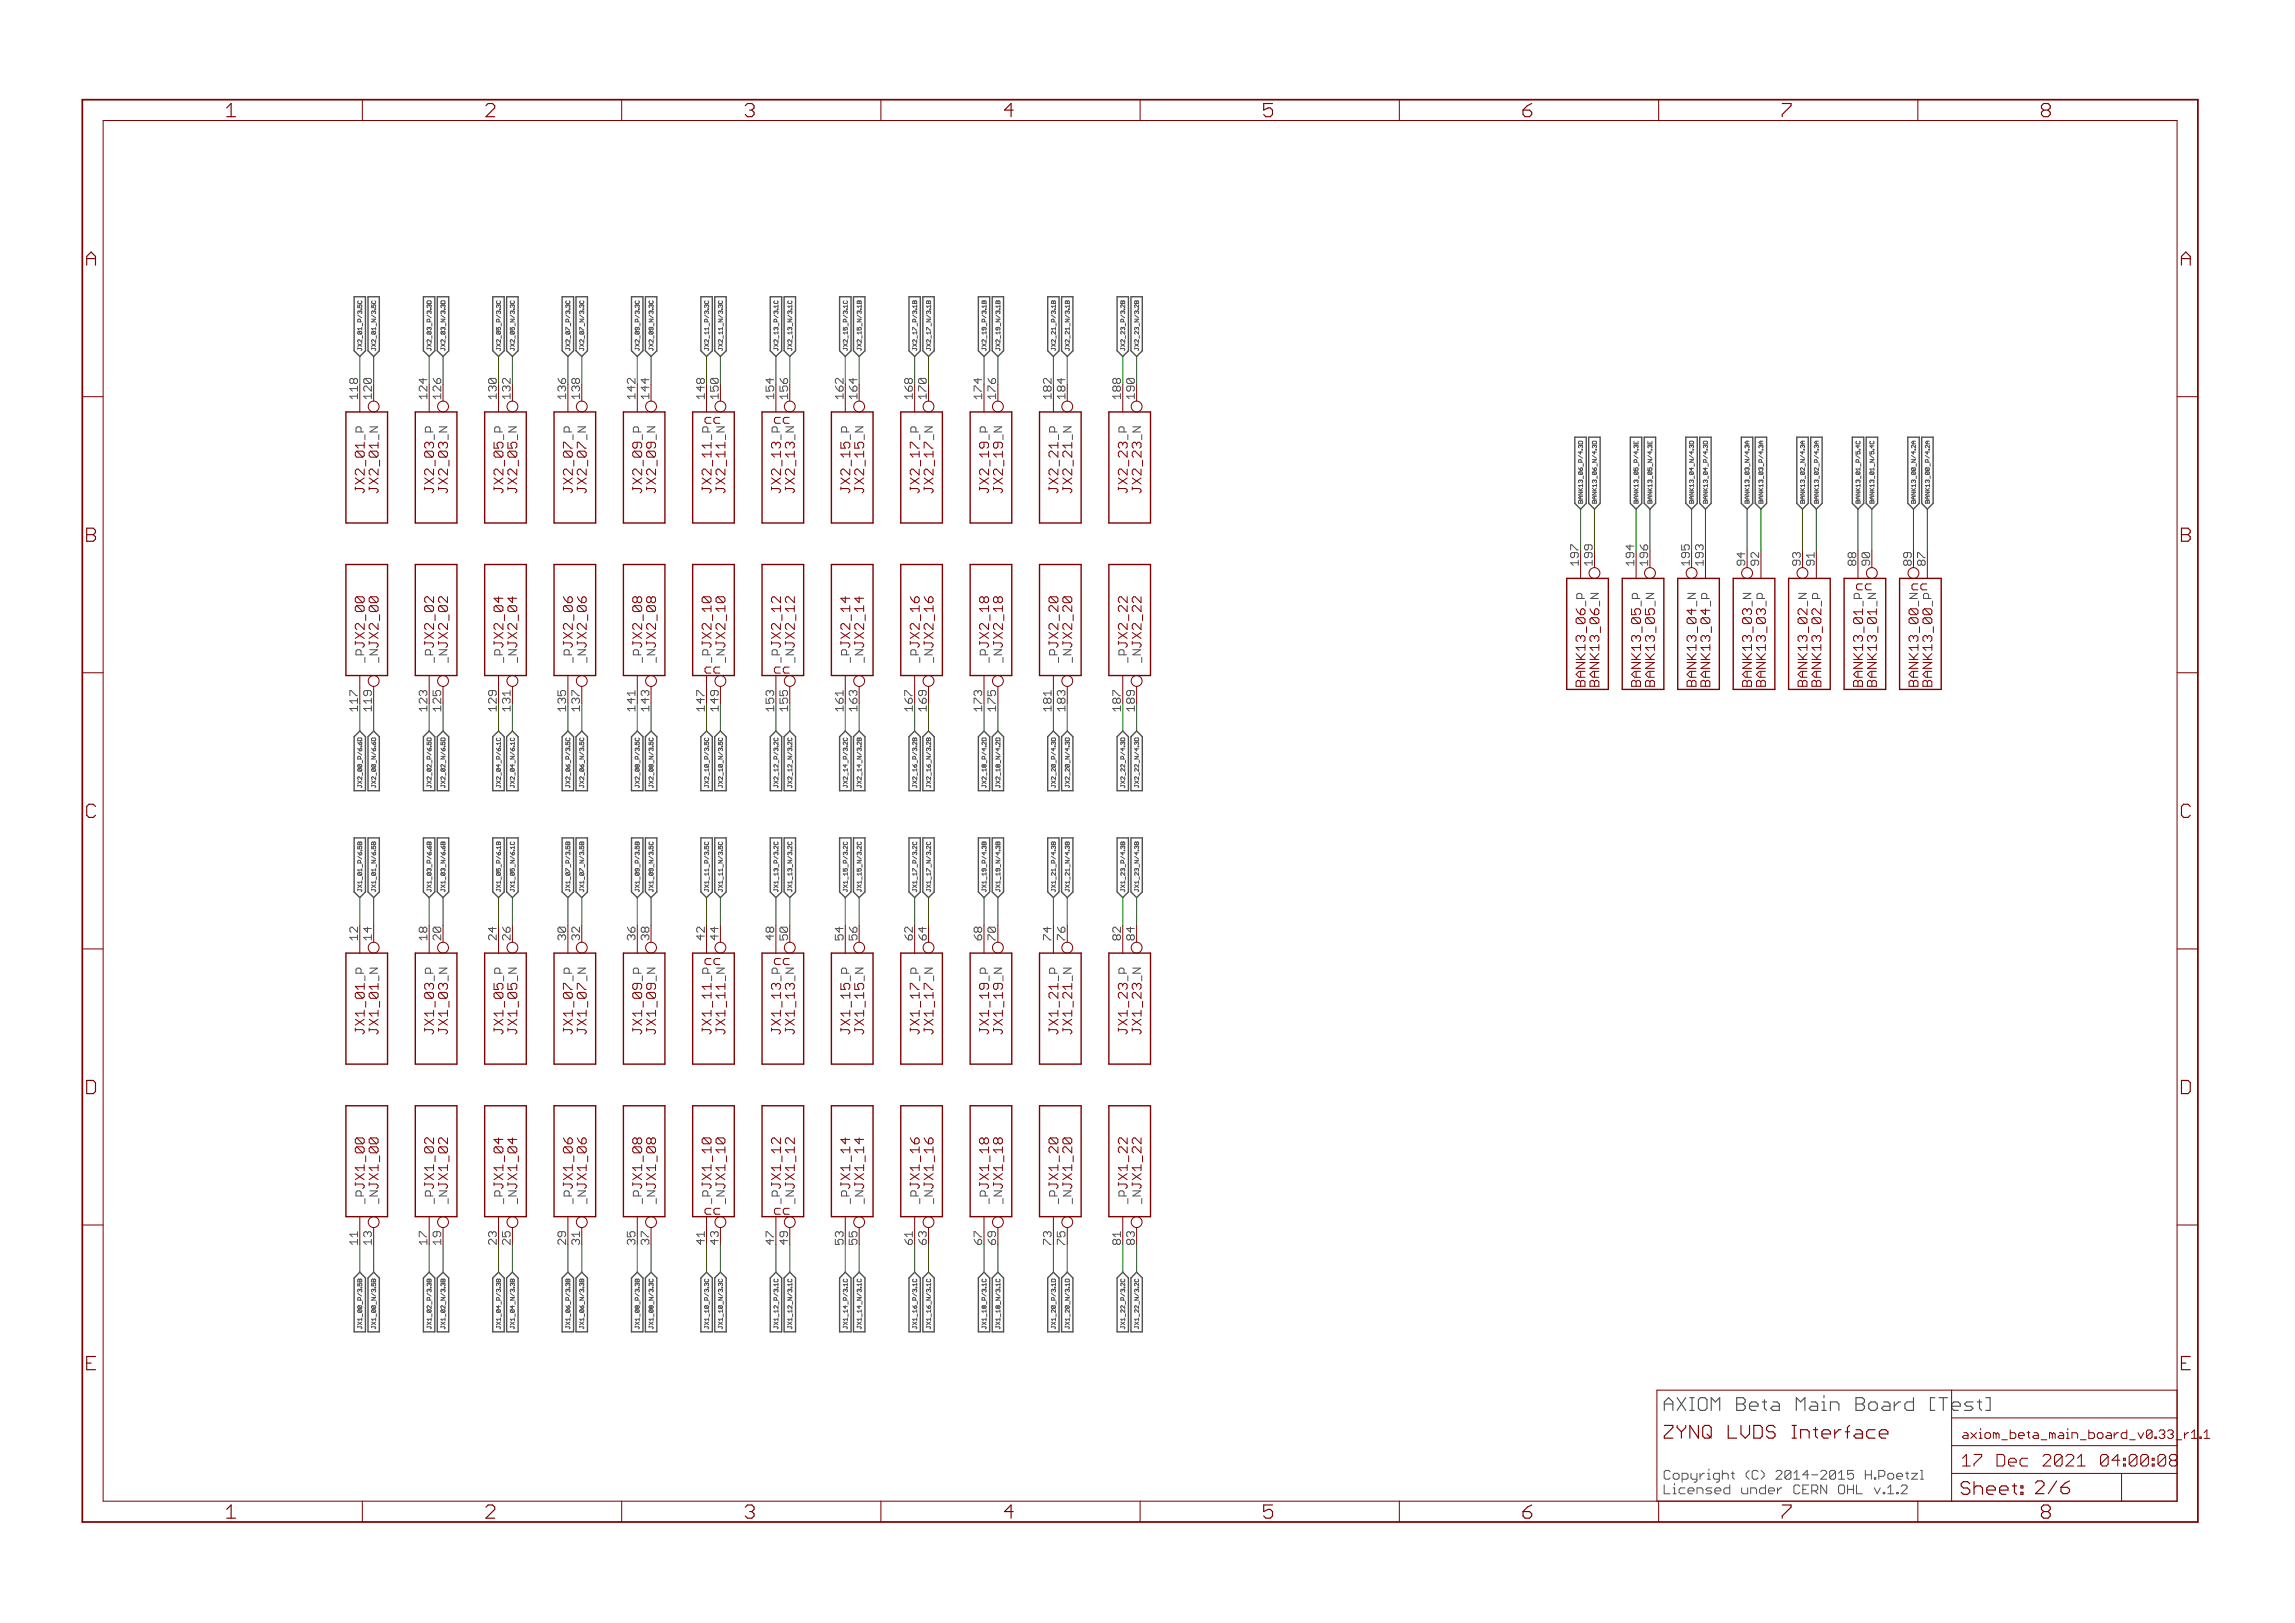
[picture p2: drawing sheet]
<svg xmlns="http://www.w3.org/2000/svg" width="420mm" height="297mm" viewBox="0 0 420 297" stroke-linecap="round" stroke-linejoin="round" font-family="sans-serif">
<defs><g id="words">
<g font-size="3.7" fill="#800000">
<text x="42.7" y="21.4">1</text>
<text x="90.1" y="21.4">2</text>
<text x="137.6" y="21.4">3</text>
<text x="185" y="21.4">4</text>
<text x="232.5" y="21.4">5</text>
<text x="280" y="21.4">6</text>
<text x="327.4" y="21.4">7</text>
<text x="374.9" y="21.4">8</text>
<text x="16.9" y="48.6">A</text>
<text x="400.4" y="48.6">A</text>
<text x="16.9" y="99.2">B</text>
<text x="400.4" y="99.2">B</text>
<text x="16.9" y="149.7">C</text>
<text x="400.4" y="149.7">C</text>
<text x="16.8" y="200.2">D</text>
<text x="400.3" y="200.2">D</text>
<text x="42.7" y="277.9">1</text>
<text x="90.1" y="277.9">2</text>
<text x="137.6" y="277.9">3</text>
<text x="185" y="277.9">4</text>
<text x="232.5" y="277.9">5</text>
<text x="280" y="277.9">6</text>
<text x="327.4" y="277.9">7</text>
<text x="374.9" y="277.9">8</text>
</g>
<g font-size="3.6" fill="#800000">
<text x="305.8" y="258.2">AXIOM Beta Main Board [Test]</text>
<text x="305.8" y="263.3">ZYNQ LVDS Interface</text>
<text x="360.2" y="273.6">Sheet: 2/6</text>
</g>
<g font-size="3.2" fill="#800000">
<text x="360.4" y="268.4">17 Dec 2021</text>
<text x="382" y="268.4">04:00:09</text>
</g>
<g font-size="2.5" fill="#800000">
<text x="130.5" y="77.5">cc</text>
<text x="143.2" y="77.5">cc</text>
<text x="68" y="88.9" transform="rotate(-90 68 88.9)">JX2_01</text>
<text x="70.5" y="88.9" transform="rotate(-90 70.5 88.9)">JX2_01</text>
<text x="80.7" y="88.9" transform="rotate(-90 80.7 88.9)">JX2_03</text>
<text x="93.4" y="88.9" transform="rotate(-90 93.4 88.9)">JX2_05</text>
<text x="95.9" y="88.9" transform="rotate(-90 95.9 88.9)">JX2_05</text>
<text x="106.1" y="88.9" transform="rotate(-90 106.1 88.9)">JX2_07</text>
<text x="118.8" y="88.9" transform="rotate(-90 118.8 88.9)">JX2_09</text>
<text x="131.5" y="88.9" transform="rotate(-90 131.5 88.9)">JX2_11</text>
<text x="144.2" y="88.9" transform="rotate(-90 144.2 88.9)">JX2_13</text>
<text x="146.7" y="88.9" transform="rotate(-90 146.7 88.9)">JX2_13</text>
<text x="156.9" y="88.9" transform="rotate(-90 156.9 88.9)">JX2_15</text>
<text x="169.6" y="88.9" transform="rotate(-90 169.6 88.9)">JX2_17</text>
<text x="182.2" y="88.9" transform="rotate(-90 182.2 88.9)">JX2_19</text>
<text x="194.9" y="88.9" transform="rotate(-90 194.9 88.9)">JX2_21</text>
<text x="207.6" y="88.9" transform="rotate(-90 207.6 88.9)">JX2_23</text>
<text x="341.3" y="108">cc</text>
<text x="351.4" y="108">cc</text>
<text x="68" y="118.6" transform="rotate(-90 68 118.6)">JX2_00</text>
<text x="70.5" y="118.6" transform="rotate(-90 70.5 118.6)">JX2_00</text>
<text x="80.7" y="118.6" transform="rotate(-90 80.7 118.6)">JX2_02</text>
<text x="93.4" y="118.6" transform="rotate(-90 93.4 118.6)">JX2_04</text>
<text x="95.9" y="118.6" transform="rotate(-90 95.9 118.6)">JX2_04</text>
<text x="106.1" y="118.6" transform="rotate(-90 106.1 118.6)">JX2_06</text>
<text x="118.8" y="118.6" transform="rotate(-90 118.8 118.6)">JX2_08</text>
<text x="131.5" y="118.6" transform="rotate(-90 131.5 118.6)">JX2_10</text>
<text x="144.2" y="118.6" transform="rotate(-90 144.2 118.6)">JX2_12</text>
<text x="146.7" y="118.6" transform="rotate(-90 146.7 118.6)">JX2_12</text>
<text x="156.9" y="118.6" transform="rotate(-90 156.9 118.6)">JX2_14</text>
<text x="169.6" y="118.6" transform="rotate(-90 169.6 118.6)">JX2_16</text>
<text x="182.2" y="118.6" transform="rotate(-90 182.2 118.6)">JX2_18</text>
<text x="194.9" y="118.6" transform="rotate(-90 194.9 118.6)">JX2_20</text>
<text x="207.6" y="118.6" transform="rotate(-90 207.6 118.6)">JX2_22</text>
<text x="130.5" y="123.3">cc</text>
<text x="143.2" y="123.3">cc</text>
<text x="291.5" y="125.5" transform="rotate(-90 291.5 125.5)">BANK13_06</text>
<text x="301.6" y="125.5" transform="rotate(-90 301.6 125.5)">BANK13_05</text>
<text x="304.2" y="125.5" transform="rotate(-90 304.2 125.5)">BANK13_05</text>
<text x="311.8" y="125.5" transform="rotate(-90 311.8 125.5)">BANK13_04</text>
<text x="314.3" y="125.5" transform="rotate(-90 314.3 125.5)">BANK13_04</text>
<text x="321.9" y="125.5" transform="rotate(-90 321.9 125.5)">BANK13_03</text>
<text x="332.1" y="125.5" transform="rotate(-90 332.1 125.5)">BANK13_02</text>
<text x="334.6" y="125.5" transform="rotate(-90 334.6 125.5)">BANK13_02</text>
<text x="342.3" y="125.5" transform="rotate(-90 342.3 125.5)">BANK13_01</text>
<text x="352.4" y="125.5" transform="rotate(-90 352.4 125.5)">BANK13_00</text>
<text x="355" y="125.5" transform="rotate(-90 355 125.5)">BANK13_00</text>
<text x="130.5" y="176.6">cc</text>
<text x="143.2" y="176.6">cc</text>
<text x="68" y="188" transform="rotate(-90 68 188)">JX1_01</text>
<text x="70.5" y="188" transform="rotate(-90 70.5 188)">JX1_01</text>
<text x="80.7" y="188" transform="rotate(-90 80.7 188)">JX1_03</text>
<text x="93.4" y="188" transform="rotate(-90 93.4 188)">JX1_05</text>
<text x="95.9" y="188" transform="rotate(-90 95.9 188)">JX1_05</text>
<text x="106.1" y="188" transform="rotate(-90 106.1 188)">JX1_07</text>
<text x="118.8" y="188" transform="rotate(-90 118.8 188)">JX1_09</text>
<text x="131.5" y="188" transform="rotate(-90 131.5 188)">JX1_11</text>
<text x="144.2" y="188" transform="rotate(-90 144.2 188)">JX1_13</text>
<text x="146.7" y="188" transform="rotate(-90 146.7 188)">JX1_13</text>
<text x="156.9" y="188" transform="rotate(-90 156.9 188)">JX1_15</text>
<text x="169.6" y="188" transform="rotate(-90 169.6 188)">JX1_17</text>
<text x="172.1" y="188" transform="rotate(-90 172.1 188)">JX1_17</text>
<text x="182.2" y="188" transform="rotate(-90 182.2 188)">JX1_19</text>
<text x="194.9" y="188" transform="rotate(-90 194.9 188)">JX1_21</text>
<text x="207.6" y="188" transform="rotate(-90 207.6 188)">JX1_23</text>
<text x="68" y="217.6" transform="rotate(-90 68 217.6)">JX1_00</text>
<text x="70.5" y="217.6" transform="rotate(-90 70.5 217.6)">JX1_00</text>
<text x="80.7" y="217.6" transform="rotate(-90 80.7 217.6)">JX1_02</text>
<text x="93.4" y="217.6" transform="rotate(-90 93.4 217.6)">JX1_04</text>
<text x="95.9" y="217.6" transform="rotate(-90 95.9 217.6)">JX1_04</text>
<text x="106.1" y="217.6" transform="rotate(-90 106.1 217.6)">JX1_06</text>
<text x="118.8" y="217.6" transform="rotate(-90 118.8 217.6)">JX1_08</text>
<text x="131.5" y="217.6" transform="rotate(-90 131.5 217.6)">JX1_10</text>
<text x="144.2" y="217.6" transform="rotate(-90 144.2 217.6)">JX1_12</text>
<text x="146.7" y="217.6" transform="rotate(-90 146.7 217.6)">JX1_12</text>
<text x="156.9" y="217.6" transform="rotate(-90 156.9 217.6)">JX1_14</text>
<text x="169.6" y="217.6" transform="rotate(-90 169.6 217.6)">JX1_16</text>
<text x="182.2" y="217.6" transform="rotate(-90 182.2 217.6)">JX1_18</text>
<text x="194.9" y="217.6" transform="rotate(-90 194.9 217.6)">JX1_20</text>
<text x="207.6" y="217.6" transform="rotate(-90 207.6 217.6)">JX1_22</text>
<text x="130.5" y="222.3">cc</text>
<text x="143.2" y="222.3">cc</text>
</g>
<g font-size="2.5" fill="#505050">
<text x="305.8" y="270.8">Copyright (C) 2014-2015 H.Poetzl</text>
<text x="305.8" y="273.5">Licensed under CERN OHL v.1.2</text>
</g>
<g font-size="2.3" fill="#800000">
<text x="360.4" y="263.3">axiom_beta_main_board_v0.33_r</text>
<text x="399.1" y="263.3">1.1</text>
</g>
<g font-size="2.1" fill="#505050">
<text x="66.7" y="73.1" transform="rotate(-90 66.7 73.1)">118</text>
<text x="79.4" y="73.1" transform="rotate(-90 79.4 73.1)">124</text>
<text x="92.1" y="73.1" transform="rotate(-90 92.1 73.1)">130</text>
<text x="104.8" y="73.1" transform="rotate(-90 104.8 73.1)">136</text>
<text x="117.5" y="73.1" transform="rotate(-90 117.5 73.1)">142</text>
<text x="130.2" y="73.1" transform="rotate(-90 130.2 73.1)">148</text>
<text x="142.9" y="73.1" transform="rotate(-90 142.9 73.1)">154</text>
<text x="155.6" y="73.1" transform="rotate(-90 155.6 73.1)">162</text>
<text x="168.3" y="73.1" transform="rotate(-90 168.3 73.1)">168</text>
<text x="181" y="73.1" transform="rotate(-90 181 73.1)">174</text>
<text x="193.7" y="73.1" transform="rotate(-90 193.7 73.1)">182</text>
<text x="206.4" y="73.1" transform="rotate(-90 206.4 73.1)">188</text>
<text x="67.8" y="80.1" transform="rotate(-90 67.8 80.1)">_P</text>
<text x="80.5" y="80.1" transform="rotate(-90 80.5 80.1)">_P</text>
<text x="93.2" y="80.1" transform="rotate(-90 93.2 80.1)">_P</text>
<text x="105.9" y="80.1" transform="rotate(-90 105.9 80.1)">_P</text>
<text x="118.6" y="80.1" transform="rotate(-90 118.6 80.1)">_P</text>
<text x="156.7" y="80.1" transform="rotate(-90 156.7 80.1)">_P</text>
<text x="169.4" y="80.1" transform="rotate(-90 169.4 80.1)">_P</text>
<text x="182.1" y="80.1" transform="rotate(-90 182.1 80.1)">_P</text>
<text x="194.8" y="80.1" transform="rotate(-90 194.8 80.1)">_P</text>
<text x="207.5" y="80.1" transform="rotate(-90 207.5 80.1)">_P</text>
<text x="290.2" y="103.5" transform="rotate(-90 290.2 103.5)">197</text>
<text x="300.4" y="103.5" transform="rotate(-90 300.4 103.5)">194</text>
<text x="313.1" y="103.5" transform="rotate(-90 313.1 103.5)">193</text>
<text x="323.2" y="103.5" transform="rotate(-90 323.2 103.5)">92</text>
<text x="333.4" y="103.5" transform="rotate(-90 333.4 103.5)">91</text>
<text x="341" y="103.5" transform="rotate(-90 341 103.5)">88</text>
<text x="353.7" y="103.5" transform="rotate(-90 353.7 103.5)">87</text>
<text x="291.3" y="110.6" transform="rotate(-90 291.3 110.6)">_P</text>
<text x="301.5" y="110.6" transform="rotate(-90 301.5 110.6)">_P</text>
<text x="311.6" y="110.9" transform="rotate(-90 311.6 110.9)">_N</text>
<text x="314.2" y="110.6" transform="rotate(-90 314.2 110.6)">_P</text>
<text x="324.3" y="110.6" transform="rotate(-90 324.3 110.6)">_P</text>
<text x="334.5" y="110.6" transform="rotate(-90 334.5 110.6)">_P</text>
<text x="354.8" y="110.6" transform="rotate(-90 354.8 110.6)">_P</text>
<text x="67.8" y="121.3" transform="rotate(-90 67.8 121.3)">_P</text>
<text x="80.5" y="121.3" transform="rotate(-90 80.5 121.3)">_P</text>
<text x="93.2" y="121.3" transform="rotate(-90 93.2 121.3)">_P</text>
<text x="105.9" y="121.3" transform="rotate(-90 105.9 121.3)">_P</text>
<text x="118.6" y="121.3" transform="rotate(-90 118.6 121.3)">_P</text>
<text x="131.3" y="121.3" transform="rotate(-90 131.3 121.3)">_P</text>
<text x="144" y="121.3" transform="rotate(-90 144 121.3)">_P</text>
<text x="156.7" y="121.3" transform="rotate(-90 156.7 121.3)">_P</text>
<text x="169.4" y="121.3" transform="rotate(-90 169.4 121.3)">_P</text>
<text x="182.1" y="121.3" transform="rotate(-90 182.1 121.3)">_P</text>
<text x="194.8" y="121.3" transform="rotate(-90 194.8 121.3)">_P</text>
<text x="207.5" y="121.3" transform="rotate(-90 207.5 121.3)">_P</text>
<text x="66.7" y="130" transform="rotate(-90 66.7 130)">117</text>
<text x="79.4" y="130" transform="rotate(-90 79.4 130)">123</text>
<text x="92.1" y="130" transform="rotate(-90 92.1 130)">129</text>
<text x="104.8" y="130" transform="rotate(-90 104.8 130)">135</text>
<text x="117.5" y="130" transform="rotate(-90 117.5 130)">141</text>
<text x="130.2" y="130" transform="rotate(-90 130.2 130)">147</text>
<text x="142.9" y="130" transform="rotate(-90 142.9 130)">153</text>
<text x="155.6" y="130" transform="rotate(-90 155.6 130)">161</text>
<text x="168.3" y="130" transform="rotate(-90 168.3 130)">167</text>
<text x="181" y="130" transform="rotate(-90 181 130)">173</text>
<text x="193.7" y="130" transform="rotate(-90 193.7 130)">181</text>
<text x="206.4" y="130" transform="rotate(-90 206.4 130)">187</text>
<text x="66.7" y="172.1" transform="rotate(-90 66.7 172.1)">12</text>
<text x="79.4" y="172.1" transform="rotate(-90 79.4 172.1)">18</text>
<text x="92.1" y="172.1" transform="rotate(-90 92.1 172.1)">24</text>
<text x="104.8" y="172.1" transform="rotate(-90 104.8 172.1)">30</text>
<text x="117.5" y="172.1" transform="rotate(-90 117.5 172.1)">36</text>
<text x="130.2" y="172.1" transform="rotate(-90 130.2 172.1)">42</text>
<text x="142.9" y="172.1" transform="rotate(-90 142.9 172.1)">48</text>
<text x="155.6" y="172.1" transform="rotate(-90 155.6 172.1)">54</text>
<text x="168.3" y="172.1" transform="rotate(-90 168.3 172.1)">62</text>
<text x="181" y="172.1" transform="rotate(-90 181 172.1)">68</text>
<text x="193.7" y="172.1" transform="rotate(-90 193.7 172.1)">74</text>
<text x="206.4" y="172.1" transform="rotate(-90 206.4 172.1)">82</text>
<text x="67.8" y="179.1" transform="rotate(-90 67.8 179.1)">_P</text>
<text x="80.5" y="179.1" transform="rotate(-90 80.5 179.1)">_P</text>
<text x="93.2" y="179.1" transform="rotate(-90 93.2 179.1)">_P</text>
<text x="105.9" y="179.1" transform="rotate(-90 105.9 179.1)">_P</text>
<text x="118.6" y="179.1" transform="rotate(-90 118.6 179.1)">_P</text>
<text x="156.7" y="179.1" transform="rotate(-90 156.7 179.1)">_P</text>
<text x="169.4" y="179.1" transform="rotate(-90 169.4 179.1)">_P</text>
<text x="182.1" y="179.1" transform="rotate(-90 182.1 179.1)">_P</text>
<text x="194.8" y="179.1" transform="rotate(-90 194.8 179.1)">_P</text>
<text x="207.5" y="179.1" transform="rotate(-90 207.5 179.1)">_P</text>
<text x="67.8" y="220.3" transform="rotate(-90 67.8 220.3)">_P</text>
<text x="80.5" y="220.3" transform="rotate(-90 80.5 220.3)">_P</text>
<text x="93.2" y="220.3" transform="rotate(-90 93.2 220.3)">_P</text>
<text x="105.9" y="220.3" transform="rotate(-90 105.9 220.3)">_P</text>
<text x="118.6" y="220.3" transform="rotate(-90 118.6 220.3)">_P</text>
<text x="131.3" y="220.3" transform="rotate(-90 131.3 220.3)">_P</text>
<text x="144" y="220.3" transform="rotate(-90 144 220.3)">_P</text>
<text x="156.7" y="220.3" transform="rotate(-90 156.7 220.3)">_P</text>
<text x="169.4" y="220.3" transform="rotate(-90 169.4 220.3)">_P</text>
<text x="182.1" y="220.3" transform="rotate(-90 182.1 220.3)">_P</text>
<text x="194.8" y="220.3" transform="rotate(-90 194.8 220.3)">_P</text>
<text x="207.5" y="220.3" transform="rotate(-90 207.5 220.3)">_P</text>
<text x="66.7" y="227.7" transform="rotate(-90 66.7 227.7)">11</text>
<text x="79.4" y="227.7" transform="rotate(-90 79.4 227.7)">17</text>
<text x="92.1" y="227.7" transform="rotate(-90 92.1 227.7)">23</text>
<text x="104.8" y="227.7" transform="rotate(-90 104.8 227.7)">29</text>
<text x="117.5" y="227.7" transform="rotate(-90 117.5 227.7)">35</text>
<text x="130.2" y="227.7" transform="rotate(-90 130.2 227.7)">41</text>
<text x="142.9" y="227.7" transform="rotate(-90 142.9 227.7)">47</text>
<text x="155.6" y="227.7" transform="rotate(-90 155.6 227.7)">53</text>
<text x="168.3" y="227.7" transform="rotate(-90 168.3 227.7)">61</text>
<text x="181" y="227.7" transform="rotate(-90 181 227.7)">67</text>
<text x="193.7" y="227.7" transform="rotate(-90 193.7 227.7)">73</text>
<text x="206.4" y="227.7" transform="rotate(-90 206.4 227.7)">81</text>
</g>
<g font-size="2.1" fill="#800000">
<text x="69.3" y="73.1" transform="rotate(-90 69.3 73.1)">120</text>
<text x="82" y="73.1" transform="rotate(-90 82 73.1)">126</text>
<text x="94.7" y="73.1" transform="rotate(-90 94.7 73.1)">132</text>
<text x="107.4" y="73.1" transform="rotate(-90 107.4 73.1)">138</text>
<text x="120.1" y="73.1" transform="rotate(-90 120.1 73.1)">144</text>
<text x="132.7" y="73.1" transform="rotate(-90 132.7 73.1)">150</text>
<text x="145.4" y="73.1" transform="rotate(-90 145.4 73.1)">156</text>
<text x="158.1" y="73.1" transform="rotate(-90 158.1 73.1)">164</text>
<text x="170.8" y="73.1" transform="rotate(-90 170.8 73.1)">170</text>
<text x="183.5" y="73.1" transform="rotate(-90 183.5 73.1)">176</text>
<text x="196.2" y="73.1" transform="rotate(-90 196.2 73.1)">184</text>
<text x="208.9" y="73.1" transform="rotate(-90 208.9 73.1)">190</text>
<text x="83.1" y="80.4" transform="rotate(-90 83.1 80.4)">_N</text>
<text x="95.8" y="80.4" transform="rotate(-90 95.8 80.4)">_N</text>
<text x="131.3" y="80.1" transform="rotate(-90 131.3 80.1)">_P</text>
<text x="144" y="80.1" transform="rotate(-90 144 80.1)">_P</text>
<text x="146.6" y="80.4" transform="rotate(-90 146.6 80.4)">_N</text>
<text x="159.3" y="80.4" transform="rotate(-90 159.3 80.4)">_N</text>
<text x="210.1" y="80.4" transform="rotate(-90 210.1 80.4)">_N</text>
<text x="292.8" y="103.5" transform="rotate(-90 292.8 103.5)">199</text>
<text x="302.9" y="103.5" transform="rotate(-90 302.9 103.5)">196</text>
<text x="310.5" y="103.5" transform="rotate(-90 310.5 103.5)">195</text>
<text x="320.7" y="103.5" transform="rotate(-90 320.7 103.5)">94</text>
<text x="330.9" y="103.5" transform="rotate(-90 330.9 103.5)">93</text>
<text x="343.5" y="103.5" transform="rotate(-90 343.5 103.5)">90</text>
<text x="351.2" y="103.5" transform="rotate(-90 351.2 103.5)">89</text>
<text x="293.9" y="110.9" transform="rotate(-90 293.9 110.9)">_N</text>
<text x="304" y="110.9" transform="rotate(-90 304 110.9)">_N</text>
<text x="321.8" y="110.9" transform="rotate(-90 321.8 110.9)">_N</text>
<text x="332" y="110.9" transform="rotate(-90 332 110.9)">_N</text>
<text x="342.1" y="110.6" transform="rotate(-90 342.1 110.6)">_P</text>
<text x="352.3" y="110.9" transform="rotate(-90 352.3 110.9)">_N</text>
<text x="70.4" y="121.3" transform="rotate(-90 70.4 121.3)">_N</text>
<text x="83.1" y="121.3" transform="rotate(-90 83.1 121.3)">_N</text>
<text x="95.8" y="121.3" transform="rotate(-90 95.8 121.3)">_N</text>
<text x="108.5" y="121.3" transform="rotate(-90 108.5 121.3)">_N</text>
<text x="121.2" y="121.3" transform="rotate(-90 121.2 121.3)">_N</text>
<text x="133.9" y="121.3" transform="rotate(-90 133.9 121.3)">_N</text>
<text x="146.6" y="121.3" transform="rotate(-90 146.6 121.3)">_N</text>
<text x="159.3" y="121.3" transform="rotate(-90 159.3 121.3)">_N</text>
<text x="172" y="121.3" transform="rotate(-90 172 121.3)">_N</text>
<text x="184.7" y="121.3" transform="rotate(-90 184.7 121.3)">_N</text>
<text x="197.4" y="121.3" transform="rotate(-90 197.4 121.3)">_N</text>
<text x="210.1" y="121.3" transform="rotate(-90 210.1 121.3)">_N</text>
<text x="69.3" y="130" transform="rotate(-90 69.3 130)">119</text>
<text x="82" y="130" transform="rotate(-90 82 130)">125</text>
<text x="94.7" y="130" transform="rotate(-90 94.7 130)">131</text>
<text x="107.4" y="130" transform="rotate(-90 107.4 130)">137</text>
<text x="120.1" y="130" transform="rotate(-90 120.1 130)">143</text>
<text x="132.7" y="130" transform="rotate(-90 132.7 130)">149</text>
<text x="145.4" y="130" transform="rotate(-90 145.4 130)">155</text>
<text x="158.1" y="130" transform="rotate(-90 158.1 130)">163</text>
<text x="170.8" y="130" transform="rotate(-90 170.8 130)">169</text>
<text x="183.5" y="130" transform="rotate(-90 183.5 130)">175</text>
<text x="196.2" y="130" transform="rotate(-90 196.2 130)">183</text>
<text x="208.9" y="130" transform="rotate(-90 208.9 130)">189</text>
<text x="69.3" y="172.1" transform="rotate(-90 69.3 172.1)">14</text>
<text x="82" y="172.1" transform="rotate(-90 82 172.1)">20</text>
<text x="94.7" y="172.1" transform="rotate(-90 94.7 172.1)">26</text>
<text x="107.4" y="172.1" transform="rotate(-90 107.4 172.1)">32</text>
<text x="120.1" y="172.1" transform="rotate(-90 120.1 172.1)">38</text>
<text x="145.4" y="172.1" transform="rotate(-90 145.4 172.1)">50</text>
<text x="158.1" y="172.1" transform="rotate(-90 158.1 172.1)">56</text>
<text x="170.8" y="172.1" transform="rotate(-90 170.8 172.1)">64</text>
<text x="183.5" y="172.1" transform="rotate(-90 183.5 172.1)">70</text>
<text x="196.2" y="172.1" transform="rotate(-90 196.2 172.1)">76</text>
<text x="208.9" y="172.1" transform="rotate(-90 208.9 172.1)">84</text>
<text x="83.1" y="179.5" transform="rotate(-90 83.1 179.5)">_N</text>
<text x="95.8" y="179.5" transform="rotate(-90 95.8 179.5)">_N</text>
<text x="131.3" y="179.1" transform="rotate(-90 131.3 179.1)">_P</text>
<text x="144" y="179.1" transform="rotate(-90 144 179.1)">_P</text>
<text x="146.6" y="179.5" transform="rotate(-90 146.6 179.5)">_N</text>
<text x="159.3" y="179.5" transform="rotate(-90 159.3 179.5)">_N</text>
<text x="210.1" y="179.5" transform="rotate(-90 210.1 179.5)">_N</text>
<text x="70.4" y="220.3" transform="rotate(-90 70.4 220.3)">_N</text>
<text x="83.1" y="220.3" transform="rotate(-90 83.1 220.3)">_N</text>
<text x="95.8" y="220.3" transform="rotate(-90 95.8 220.3)">_N</text>
<text x="108.5" y="220.3" transform="rotate(-90 108.5 220.3)">_N</text>
<text x="121.2" y="220.3" transform="rotate(-90 121.2 220.3)">_N</text>
<text x="133.9" y="220.3" transform="rotate(-90 133.9 220.3)">_N</text>
<text x="146.6" y="220.3" transform="rotate(-90 146.6 220.3)">_N</text>
<text x="159.3" y="220.3" transform="rotate(-90 159.3 220.3)">_N</text>
<text x="172" y="220.3" transform="rotate(-90 172 220.3)">_N</text>
<text x="184.7" y="220.3" transform="rotate(-90 184.7 220.3)">_N</text>
<text x="197.4" y="220.3" transform="rotate(-90 197.4 220.3)">_N</text>
<text x="210.1" y="220.3" transform="rotate(-90 210.1 220.3)">_N</text>
<text x="69.3" y="227.7" transform="rotate(-90 69.3 227.7)">13</text>
<text x="82" y="227.7" transform="rotate(-90 82 227.7)">19</text>
<text x="94.7" y="227.7" transform="rotate(-90 94.7 227.7)">25</text>
<text x="107.4" y="227.7" transform="rotate(-90 107.4 227.7)">31</text>
<text x="120.1" y="227.7" transform="rotate(-90 120.1 227.7)">37</text>
<text x="132.7" y="227.7" transform="rotate(-90 132.7 227.7)">43</text>
<text x="145.4" y="227.7" transform="rotate(-90 145.4 227.7)">49</text>
<text x="158.1" y="227.7" transform="rotate(-90 158.1 227.7)">55</text>
<text x="170.8" y="227.7" transform="rotate(-90 170.8 227.7)">63</text>
<text x="183.5" y="227.7" transform="rotate(-90 183.5 227.7)">69</text>
<text x="196.2" y="227.7" transform="rotate(-90 196.2 227.7)">75</text>
<text x="208.9" y="227.7" transform="rotate(-90 208.9 227.7)">83</text>
</g>
<g font-size="1.1" fill="#505050">
<text x="67.5" y="64.2" transform="rotate(-90 67.5 64.2)">JX2_01_P/3.5C</text>
<text x="70" y="64.2" transform="rotate(-90 70 64.2)">JX2_01_N/3.5C</text>
<text x="80.2" y="64.2" transform="rotate(-90 80.2 64.2)">JX2_03_P/3.3D</text>
<text x="82.7" y="64.2" transform="rotate(-90 82.7 64.2)">JX2_03_N/3.3D</text>
<text x="92.9" y="64.2" transform="rotate(-90 92.9 64.2)">JX2_05_P/3.3C</text>
<text x="95.4" y="64.2" transform="rotate(-90 95.4 64.2)">JX2_05_N/3.3C</text>
<text x="105.6" y="64.2" transform="rotate(-90 105.6 64.2)">JX2_07_P/3.3C</text>
<text x="108.1" y="64.2" transform="rotate(-90 108.1 64.2)">JX2_07_N/3.3C</text>
<text x="118.3" y="64.2" transform="rotate(-90 118.3 64.2)">JX2_09_P/3.3C</text>
<text x="120.8" y="64.2" transform="rotate(-90 120.8 64.2)">JX2_09_N/3.3C</text>
<text x="131" y="64.2" transform="rotate(-90 131 64.2)">JX2_11_P/3.3C</text>
<text x="133.5" y="64.2" transform="rotate(-90 133.5 64.2)">JX2_11_N/3.3C</text>
<text x="143.7" y="64.2" transform="rotate(-90 143.7 64.2)">JX2_13_P/3.1C</text>
<text x="146.2" y="64.2" transform="rotate(-90 146.2 64.2)">JX2_13_N/3.1C</text>
<text x="156.4" y="64.2" transform="rotate(-90 156.4 64.2)">JX2_15_P/3.1C</text>
<text x="158.9" y="64.2" transform="rotate(-90 158.9 64.2)">JX2_15_N/3.1B</text>
<text x="169.1" y="64.2" transform="rotate(-90 169.1 64.2)">JX2_17_P/3.1B</text>
<text x="171.6" y="64.2" transform="rotate(-90 171.6 64.2)">JX2_17_N/3.1B</text>
<text x="181.8" y="64.2" transform="rotate(-90 181.8 64.2)">JX2_19_P/3.1B</text>
<text x="184.3" y="64.2" transform="rotate(-90 184.3 64.2)">JX2_19_N/3.1B</text>
<text x="194.5" y="64.2" transform="rotate(-90 194.5 64.2)">JX2_21_P/3.1B</text>
<text x="197" y="64.2" transform="rotate(-90 197 64.2)">JX2_21_N/3.1B</text>
<text x="207.2" y="64.2" transform="rotate(-90 207.2 64.2)">JX2_23_P/3.2B</text>
<text x="209.7" y="64.2" transform="rotate(-90 209.7 64.2)">JX2_23_N/3.2B</text>
<text x="291" y="92.1" transform="rotate(-90 291 92.1)">BANK13_06_P/4.3D</text>
<text x="293.5" y="92.1" transform="rotate(-90 293.5 92.1)">BANK13_06_N/4.3D</text>
<text x="301.1" y="92.1" transform="rotate(-90 301.1 92.1)">BANK13_05_P/4.3E</text>
<text x="311.3" y="92.1" transform="rotate(-90 311.3 92.1)">BANK13_04_N/4.3D</text>
<text x="321.5" y="92.1" transform="rotate(-90 321.5 92.1)">BANK13_03_N/4.3A</text>
<text x="331.6" y="92.1" transform="rotate(-90 331.6 92.1)">BANK13_02_N/4.3A</text>
<text x="341.8" y="92.1" transform="rotate(-90 341.8 92.1)">BANK13_01_P/5.4C</text>
<text x="344.3" y="92.1" transform="rotate(-90 344.3 92.1)">BANK13_01_N/5.4C</text>
<text x="351.9" y="92.1" transform="rotate(-90 351.9 92.1)">BANK13_00_N/4.2A</text>
<text x="67.5" y="143.1" transform="rotate(-90 67.5 143.1)">JX2_00_P/6.6D</text>
<text x="70" y="143.2" transform="rotate(-90 70 143.2)">JX2_00_N/6.6D</text>
<text x="80.2" y="143.1" transform="rotate(-90 80.2 143.1)">JX2_02_P/6.5D</text>
<text x="82.7" y="143.2" transform="rotate(-90 82.7 143.2)">JX2_02_N/6.5D</text>
<text x="92.9" y="143" transform="rotate(-90 92.9 143)">JX2_04_P/6.1C</text>
<text x="95.4" y="143.1" transform="rotate(-90 95.4 143.1)">JX2_04_N/6.1C</text>
<text x="105.6" y="143" transform="rotate(-90 105.6 143)">JX2_06_P/3.5C</text>
<text x="108.1" y="143.1" transform="rotate(-90 108.1 143.1)">JX2_06_N/3.5C</text>
<text x="118.3" y="143" transform="rotate(-90 118.3 143)">JX2_08_P/3.5C</text>
<text x="120.8" y="143.1" transform="rotate(-90 120.8 143.1)">JX2_08_N/3.5C</text>
<text x="131" y="143" transform="rotate(-90 131 143)">JX2_10_P/3.5C</text>
<text x="133.5" y="143.1" transform="rotate(-90 133.5 143.1)">JX2_10_N/3.5C</text>
<text x="143.7" y="143" transform="rotate(-90 143.7 143)">JX2_12_P/3.2C</text>
<text x="146.2" y="143.1" transform="rotate(-90 146.2 143.1)">JX2_12_N/3.2C</text>
<text x="156.4" y="143" transform="rotate(-90 156.4 143)">JX2_14_P/3.2C</text>
<text x="158.9" y="143.1" transform="rotate(-90 158.9 143.1)">JX2_14_N/3.2B</text>
<text x="169.1" y="142.9" transform="rotate(-90 169.1 142.9)">JX2_16_P/3.2B</text>
<text x="171.6" y="143.1" transform="rotate(-90 171.6 143.1)">JX2_16_N/3.2B</text>
<text x="181.8" y="143.1" transform="rotate(-90 181.8 143.1)">JX2_18_P/4.2D</text>
<text x="184.3" y="143.2" transform="rotate(-90 184.3 143.2)">JX2_18_N/4.2D</text>
<text x="194.5" y="143.1" transform="rotate(-90 194.5 143.1)">JX2_20_P/4.3D</text>
<text x="197" y="143.2" transform="rotate(-90 197 143.2)">JX2_20_N/4.3D</text>
<text x="207.2" y="143.1" transform="rotate(-90 207.2 143.1)">JX2_22_P/4.3D</text>
<text x="209.7" y="143.2" transform="rotate(-90 209.7 143.2)">JX2_22_N/4.3D</text>
<text x="67.5" y="163.2" transform="rotate(-90 67.5 163.2)">JX1_01_P/6.5B</text>
<text x="70" y="163.2" transform="rotate(-90 70 163.2)">JX1_01_N/6.5B</text>
<text x="80.2" y="163.2" transform="rotate(-90 80.2 163.2)">JX1_03_P/6.6B</text>
<text x="82.7" y="163.2" transform="rotate(-90 82.7 163.2)">JX1_03_N/6.6B</text>
<text x="92.9" y="163.2" transform="rotate(-90 92.9 163.2)">JX1_05_P/6.1B</text>
<text x="95.4" y="163.2" transform="rotate(-90 95.4 163.2)">JX1_05_N/6.1C</text>
<text x="105.6" y="163.2" transform="rotate(-90 105.6 163.2)">JX1_07_P/3.5B</text>
<text x="108.1" y="163.2" transform="rotate(-90 108.1 163.2)">JX1_07_N/3.5B</text>
<text x="118.3" y="163.2" transform="rotate(-90 118.3 163.2)">JX1_09_P/3.5B</text>
<text x="120.8" y="163.2" transform="rotate(-90 120.8 163.2)">JX1_09_N/3.5C</text>
<text x="131" y="163.2" transform="rotate(-90 131 163.2)">JX1_11_P/3.5C</text>
<text x="133.5" y="163.2" transform="rotate(-90 133.5 163.2)">JX1_11_N/3.5C</text>
<text x="143.7" y="163.2" transform="rotate(-90 143.7 163.2)">JX1_13_P/3.2C</text>
<text x="146.2" y="163.2" transform="rotate(-90 146.2 163.2)">JX1_13_N/3.2C</text>
<text x="156.4" y="163.2" transform="rotate(-90 156.4 163.2)">JX1_15_P/3.2C</text>
<text x="158.9" y="163.2" transform="rotate(-90 158.9 163.2)">JX1_15_N/3.2C</text>
<text x="169.1" y="163.2" transform="rotate(-90 169.1 163.2)">JX1_17_P/3.2C</text>
<text x="171.6" y="163.2" transform="rotate(-90 171.6 163.2)">JX1_17_N/3.2C</text>
<text x="181.8" y="163.2" transform="rotate(-90 181.8 163.2)">JX1_19_P/4.3B</text>
<text x="184.3" y="163.2" transform="rotate(-90 184.3 163.2)">JX1_19_N/4.3B</text>
<text x="194.5" y="163.2" transform="rotate(-90 194.5 163.2)">JX1_21_P/4.3B</text>
<text x="197" y="163.2" transform="rotate(-90 197 163.2)">JX1_21_N/4.3B</text>
<text x="207.2" y="163.2" transform="rotate(-90 207.2 163.2)">JX1_23_P/4.3B</text>
<text x="209.7" y="163.2" transform="rotate(-90 209.7 163.2)">JX1_23_N/4.3B</text>
<text x="67.5" y="242" transform="rotate(-90 67.5 242)">JX1_00_P/3.5B</text>
<text x="70" y="242.1" transform="rotate(-90 70 242.1)">JX1_00_N/3.5B</text>
<text x="80.2" y="242" transform="rotate(-90 80.2 242)">JX1_02_P/3.3B</text>
<text x="82.7" y="242.1" transform="rotate(-90 82.7 242.1)">JX1_02_N/3.3B</text>
<text x="92.9" y="242" transform="rotate(-90 92.9 242)">JX1_04_P/3.3B</text>
<text x="95.4" y="242.1" transform="rotate(-90 95.4 242.1)">JX1_04_N/3.3B</text>
<text x="105.6" y="242" transform="rotate(-90 105.6 242)">JX1_06_P/3.3B</text>
<text x="108.1" y="242.1" transform="rotate(-90 108.1 242.1)">JX1_06_N/3.3B</text>
<text x="118.3" y="242" transform="rotate(-90 118.3 242)">JX1_08_P/3.3B</text>
<text x="120.8" y="242.2" transform="rotate(-90 120.8 242.2)">JX1_08_N/3.3C</text>
<text x="131" y="242" transform="rotate(-90 131 242)">JX1_10_P/3.3C</text>
<text x="133.5" y="242.2" transform="rotate(-90 133.5 242.2)">JX1_10_N/3.3C</text>
<text x="143.7" y="242" transform="rotate(-90 143.7 242)">JX1_12_P/3.1C</text>
<text x="146.2" y="242.2" transform="rotate(-90 146.2 242.2)">JX1_12_N/3.1C</text>
<text x="156.4" y="242" transform="rotate(-90 156.4 242)">JX1_14_P/3.1C</text>
<text x="158.9" y="242.2" transform="rotate(-90 158.9 242.2)">JX1_14_N/3.1C</text>
<text x="169.1" y="242" transform="rotate(-90 169.1 242)">JX1_16_P/3.1C</text>
<text x="171.6" y="242.2" transform="rotate(-90 171.6 242.2)">JX1_16_N/3.1C</text>
<text x="181.8" y="242" transform="rotate(-90 181.8 242)">JX1_18_P/3.1C</text>
<text x="184.3" y="242.2" transform="rotate(-90 184.3 242.2)">JX1_18_N/3.1C</text>
<text x="194.5" y="242.1" transform="rotate(-90 194.5 242.1)">JX1_20_P/3.1D</text>
<text x="197" y="242.2" transform="rotate(-90 197 242.2)">JX1_20_N/3.1D</text>
<text x="207.2" y="242" transform="rotate(-90 207.2 242)">JX1_22_P/3.2C</text>
<text x="209.7" y="242.2" transform="rotate(-90 209.7 242.2)">JX1_22_N/3.2C</text>
</g>
</g></defs>
<path d="M360 256.6h1.2M360.8 257.4l.4 .3-.4 .4M362 256.6h.8M362.4 256.2v1.5l.4 .4M363.6 255.8h.7v2.3h-.7" fill="none" stroke="#505050" stroke-width=".21"/>
<g fill="none" stroke="#505050" stroke-width=".18">
<path d="M65.5 55.8v.5h.4l-.2-.3 .2-.2 .3 .1M65.5 57.7l.7 .5M65.6 55.1l-.1 .1 .1 .3h.5l.1-.1-.1-.3M65.9 57l-.2-.1-.2 .1 .1 .4M65.9 57l.1-.1 .2 .1M65.9 57v.2M66 58.9l-.1-.5-.4 .1v.4h.7M66.2 56.5h-.1l.1 .2M66.2 57.3l-.1 .1M66.2 56.2l-.1 .1M68 58.4h.8l-.8 .5h.8M68 57l.2-.1 .2 .1"/>
<path d="M68 57.7l.8 .5M68 57.3l.2 .1M68.2 55.1l-.2 .1 .2 .3h.4l.2-.1-.2-.3M68.4 57l.1-.1 .3 .1M68.4 57v.2M68.8 56.5h-.2l.2 .2M68.8 55.9l-.4-.1-.1 .1 .1 .4h-.4M68.8 57.3l-.2 .1M68.8 56.2l-.2 .1M78.2 55.2l.1-.1h.5l.1 .4h-.7zM78.2 57.7l.7 .5M78.6 55.9l.1-.1 .2 .1"/>
<path d="M78.6 57l-.2-.1-.2 .1 .1 .4M78.6 57l.1-.1 .2 .1M78.6 55.9l-.2-.1-.2 .1 .1 .4M78.6 55.9v.1M78.6 57v.2M78.7 58.9v-.4l-.4-.1-.1 .5h.7M78.9 56.5h-.1l.1 .2M78.9 57.3l-.1 .1M78.9 56.2l-.1 .1M80.7 58.4h.8l-.8 .5h.8M80.7 57l.2-.1 .2 .1M80.7 55.9l.2-.1 .2 .1"/>
<path d="M80.7 55.2l.2-.1h.4l.2 .4h-.8zM80.7 57.7l.8 .5M80.7 57.3l.2 .1M80.7 56.2l.2 .1M81.1 57l.1-.1 .3 .1M81.1 55.9l.1-.1 .3 .1M81.1 55.9v.1M81.1 57v.2M81.5 56.5h-.2l.2 .2M81.5 57.3l-.2 .1M81.5 56.2l-.2 .1M90.9 59.9v.5h.4l-.2-.2 .2-.3 .3 .1"/>
<path d="M90.9 57.7l.7 .5M91 55.1l-.1 .1 .1 .3h.5l.1-.1-.1-.3M91.3 57l-.2-.1-.2 .1 .1 .4M91.3 57l.1-.1 .2 .1M91.3 55.9l-.2-.1-.2 .1 .1 .4M91.3 55.9l.1-.1 .2 .1M91.3 55.9v.1M91.3 57v.2M91.4 58.9v-.4l-.4-.1-.1 .5h.7M91.6 56.5h-.1l.1 .2M91.6 57.3l-.1 .1M91.6 56.2l-.1 .1"/>
<path d="M93.4 58.4h.8l-.8 .5h.8M93.4 57l.2-.1 .2 .1M93.4 55.9l.2-.1 .2 .1M93.4 57.7l.8 .5M93.4 57.3l.2 .1M93.4 56.2l.2 .1M93.6 55.1l-.2 .1 .2 .3h.4l.2-.1-.2-.3M93.8 57l.1-.1 .3 .1M93.8 55.9l.1-.1 .3 .1M93.8 55.9v.1M93.8 57v.2M94.2 56.5h-.2l.2 .2"/>
<path d="M94.2 57.3l-.2 .1M94.2 56.2l-.2 .1M103.6 57.7l.7 .5M103.7 55.1l-.1 .1 .1 .3h.5l.1-.1-.1-.3M104 57l-.2-.1-.2 .1 .1 .4M104 57l.1-.1 .2 .1M104 55.9l-.2-.1-.2 .1 .1 .4M104 55.9l.1-.1 .2 .1M104 55.9v.1M104 57v.2M104.1 58.9v-.4l-.4-.1-.1 .5h.7M104.3 56.5h-.1l.1 .2"/>
<path d="M104.3 57.3l-.1 .1M104.3 56.2l-.1 .1M106.1 55.9l.2-.1 .2 .1M106.1 58.4h.8l-.8 .5h.8M106.1 57l.2-.1 .2 .1M106.1 59.9l.8 .5M106.1 57.7l.8 .5M106.1 57.3l.2 .1M106.1 56.2l.2 .1M106.3 55.1l-.2 .1 .2 .3h.4l.2-.1-.2-.3M106.5 57l.1-.1 .3 .1M106.5 55.9l.1-.1 .3 .1"/>
<path d="M106.5 55.9v.1M106.5 57v.2M106.9 56.5h-.2l.2 .2M106.9 57.3l-.2 .1M106.9 56.2l-.2 .1M116.3 57.7l.7 .5M116.4 55.1l-.1 .1 .1 .3h.5l.1-.1-.1-.3M116.6 57l-.1-.1-.2 .1 .1 .4M116.6 57l.2-.1 .2 .1M116.6 55.9l-.1-.1-.2 .1 .1 .4M116.6 55.9l.2-.1 .2 .1M116.6 59.9v.4l-.2 .1-.1-.1 .1-.4h.5l.1 .1"/>
<path d="M116.6 55.9v.1M116.6 57v.2M116.8 58.9v-.4l-.4-.1-.1 .5h.7M117 56.5h-.1l.1 .2M117 57.3l-.1 .1M117 56.2l-.1 .1M118.8 58.4h.8l-.8 .5h.8M118.8 57l.2-.1 .2 .1M118.8 55.9l.2-.1 .2 .1M118.8 57.7l.8 .5M118.8 57.3l.2 .1M118.8 56.2l.2 .1"/>
<path d="M119 55.1l-.2 .1 .2 .3h.4l.2-.1-.2-.3M119.2 57l.1-.1 .3 .1M119.2 55.9l.1-.1 .3 .1M119.2 59.9l-.1 .5-.3-.1M119.2 55.9v.1M119.2 57v.2M119.6 56.5h-.2l.2 .2M119.6 57.3l-.2 .1M119.6 56.2l-.2 .1M129 57.7l.7 .5M129.1 55.1l-.1 .1 .1 .3h.5l.1-.1-.1-.3M129.3 57l-.1-.1-.2 .1 .1 .4"/>
<path d="M129.3 57l.2-.1 .2 .1M129.3 55.9l-.1-.1-.2 .1 .1 .4M129.3 55.9l.2-.1 .2 .1M129.3 55.9v.1M129.3 57v.2M129.5 58.9l-.2-.5-.3 .1v.4h.7M129.7 56.5h-.1l.1 .2M129.7 57.3l-.1 .1M129.7 56.2l-.1 .1M131.5 58.4h.8l-.8 .5h.8M131.5 57.7l.8 .5M131.5 57.3l.2 .1"/>
<path d="M131.5 57l.2-.1 .2 .1M131.5 56.2l.2 .1M131.5 55.9l.2-.1 .2 .1M131.7 55.1l-.2 .1 .2 .3h.4l.2-.1-.2-.3M131.9 57l.1-.1 .3 .1M131.9 55.9v.1M131.9 57v.2M131.9 55.9l.1-.1 .3 .1M132.3 57.3l-.2 .1M132.3 56.5h-.2l.2 .2M132.3 56.2l-.2 .1M141.7 57.7l.7 .5"/>
<path d="M141.8 55.1l-.1 .1 .1 .3h.5l.1-.1-.1-.3M142 57l-.1-.1-.2 .1 .1 .4M142 57l.2-.1 .2 .1M142 57v.2M142.2 58.9l-.2-.5-.3 .1v.4h.7M142.4 56.5h-.1l.1 .2M142.4 56h-.7l.2 .3M142.4 57.3l-.1 .1M144.2 58.4h.8l-.8 .5h.8M144.2 57l.2-.1 .2 .1M144.2 57.7l.8 .5M144.2 57.3l.2 .1"/>
<path d="M144.4 55.1l-.2 .1 .2 .3h.4l.2-.1-.2-.3M144.6 57l.1-.1 .3 .1M144.6 57v.2M145 56.5h-.2l.2 .2M145 57.3l-.2 .1M145 56h-.8l.3 .3M154.4 59.9v.5h.3l-.1-.2 .1-.3 .4 .1M154.4 57.7l.7 .5M154.5 55.1l-.1 .1 .1 .3h.5l.1-.1-.1-.3M154.7 57l-.1-.1-.2 .1 .1 .4M154.7 57l.2-.1 .2 .1M154.7 57v.2"/>
<path d="M154.9 58.9l-.2-.5-.3 .1v.4h.7M155.1 56.5h-.1l.1 .2M155.1 56h-.7l.2 .3M155.1 57.3l-.1 .1M156.9 58.4h.8l-.8 .5h.8M156.9 57l.2-.1 .2 .1M156.9 55.2l.2-.1 .2 .1 .2-.1 .2 .4h-.8zM156.9 57.7l.8 .5M156.9 57.3l.2 .1M157.3 57l.1-.1 .3 .1M157.3 55.2v.3M157.3 57v.2"/>
<path d="M157.7 56.5h-.2l.2 .2M157.7 56h-.8l.3 .3M157.7 57.3l-.2 .1M167.1 55.2l.1-.1 .2 .1 .3-.1 .1 .4h-.7zM167.1 57.7l.7 .5M167.4 57l-.1-.1-.2 .1 .1 .4M167.4 57l.2-.1 .2 .1M167.4 55.2v.3M167.4 57v.2M167.6 58.9l-.2-.5-.3 .1v.4h.7M167.8 56.5h-.1l.1 .2M167.8 56h-.7l.2 .3"/>
<path d="M167.8 57.3l-.1 .1M169.6 58.4h.8l-.8 .5h.8M169.6 57l.2-.1 .2 .1M169.6 55.2l.2-.1 .2 .1 .2-.1 .2 .4h-.8zM169.6 59.9l.8 .5M169.6 57.7l.8 .5M169.6 57.3l.2 .1M170 57l.1-.1 .3 .1M170 55.2v.3M170 57v.2M170.4 56.5h-.2l.2 .2M170.4 56h-.8l.3 .3"/>
<path d="M170.4 57.3l-.2 .1M179.8 55.2l.1-.1 .2 .1 .3-.1 .1 .4h-.7zM179.8 57.7l.7 .5M180.1 57l-.1-.1-.2 .1 .1 .4M180.1 57l.2-.1 .2 .1M180.1 59.9v.4l-.2 .1-.1-.1 .1-.4h.5l.1 .1M180.1 55.2v.3M180.1 57v.2M180.3 58.9l-.2-.5-.3 .1v.4h.7M180.5 56.5h-.1l.1 .2M180.5 56h-.7l.2 .3M180.5 57.3l-.1 .1"/>
<path d="M182.3 58.4h.8l-.8 .5h.8M182.3 57l.2-.1 .2 .1M182.3 55.2l.2-.1 .2 .1 .2-.1 .2 .4h-.8zM182.3 57.7l.8 .5M182.3 57.3l.2 .1M182.7 57l.1-.1 .3 .1M182.7 59.9v.4l-.1 .1-.3-.1M182.7 55.2v.3M182.7 57v.2M183.1 56.5h-.2l.2 .2M183.1 56h-.8l.3 .3M183.1 57.3l-.2 .1"/>
<path d="M192.5 55.2l.1-.1 .2 .1 .3-.1 .1 .4h-.7zM192.5 57.7l.7 .5M192.8 57l-.1-.1-.2 .1 .1 .4M192.8 57l.2-.1 .2 .1M192.8 55.2v.3M192.8 57v.2M193 58.9l-.2-.5-.3 .1v.4h.7M193.2 56.5h-.1l.1 .2M193.2 56h-.7l.2 .3M193.2 57.3l-.1 .1M195 58.4h.8l-.8 .5h.8M195 57l.2-.1 .2 .1"/>
<path d="M195 55.2l.2-.1 .2 .1 .2-.1 .2 .4h-.8zM195 57.3l.2 .1M195 57.7l.8 .5M195.4 57l.1-.1 .3 .1M195.4 55.2v.3M195.4 57v.2M195.8 56.5h-.2l.2 .2M195.8 56h-.8l.3 .3M195.8 57.3l-.2 .1M205.2 57.7l.7 .5M205.3 55.1l.2 .1 .3-.1 .1 .4h-.7zM205.3 56.3l-.1-.1 .1-.4 .6 .5"/>
<path d="M205.5 57l-.1-.1-.2 .1 .1 .4M205.5 57l.2-.1 .2 .1M205.5 55.2v.3M205.5 57v.2M205.7 58.9v-.4l-.4-.1-.1 .5h.7M205.9 56.5h-.1l.1 .2M205.9 57.3l-.1 .1M207.7 58.4h.7l-.7 .5h.7M207.7 57l.1-.1 .3 .1M207.7 55.9l.3-.1 .4 .5M207.7 57.7l.7 .5M207.7 57.3l.1 .1"/>
<path d="M207.7 56.2l.1 .1M207.8 55.1l.3 .1 .2-.1 .1 .4h-.7zM208.1 57l.1-.1 .2 .1M208.1 55.2v.3M208.1 57v.2M208.4 56.5h-.1l.1 .2M208.4 57.3l-.1 .1M64.5 69.3h-.2l-.2 .2v.5l.2 .2h.2M65.4 72.5h-1.3l.4 .5M65.4 71.1h-1.3l.4 .5M65.5 63.8h.6l.1 .1M65.5 63.7v.2"/>
<path d="M65.5 62.9l.7 .5M65.6 62.7l-.1-.2 .1-.3 .6 .5M65.6 60.7l-.1 .3 .6 .2M65.6 60.7h.5l.1 .1M65.6 60.7l.5 .5M65.9 78.1h-.5l-.2 .3v.7h1.4M66.2 60.2h-.7l.2 .2M66.2 64l-.1 .2M66.2 62.9l-.7 .5M66.2 61l-.1 .2M66.6 72.5h1.4M67.7 78.1h1.4l-1.4 1h1.4"/>
<path d="M67.8 69.3h-1l1 .9h-1M68 63.8h.6l.2 .1M68 62.3l.3-.1 .5 .5M68 61l.6 .2M68 62.9l.8 .5M68 62.5l.2 .2M68.2 60.7h.4l.2 .1M68.2 60.7l-.2 .1M68.2 60.7l.4 .5M68.8 60.2h-.8l.3 .2M68.8 64l-.2 .2M68.8 62.9l-.8 .5"/>
<path d="M68.8 61l-.2 .2M69.3 79.5v1M77.2 70.7h-.2l-.2 .2v.5l.2 .2M78.1 72.5h-1.3l.4 .5M78.1 69.5h-1.3l.6 .7M78.2 63.8h.6l.1 .1M78.2 63.7v.2M78.2 62.9l.7 .5M78.3 62.7l-.1-.2 .1-.3 .6 .5M78.3 60.7l-.1 .3 .6 .2M78.3 60.7h.5l.1 .1M78.3 60.7l.5 .5"/>
<path d="M78.6 78.1h-.5l-.2 .3v.7h1.4M78.6 60l-.2-.1-.2 .1 .1 .4M78.6 60l.1-.1 .2 .1M78.6 60v.2M78.9 64l-.1 .2M78.9 62.9l-.7 .5M78.9 61l-.1 .2M78.9 60.3l-.1 .1M79.3 72.5h1.4M80.4 78.1h1.4l-1.4 1h1.4M80.7 63.8h.6l.2 .1M80.7 62.3l.3-.1 .5 .5"/>
<path d="M80.7 61l.6 .2M80.7 60l.2-.1 .2 .1M80.7 62.9l.8 .5M80.7 62.5l.2 .2M80.7 60.3l.2 .1M80.9 60.7h.4l.2 .1M80.9 60.7l.4 .5M80.9 60.7l-.2 .1M81.1 60l.1-.1 .3 .1M81.1 60v.2M81.5 64l-.2 .2M81.5 62.9l-.8 .5"/>
<path d="M81.5 61l-.2 .2M81.5 60.3l-.2 .1M89.5 69.5l.2-.2 .9 .9h-.9l-.2-.2zM89.7 69.3h.9M89.9 70.7h-.2l-.2 .2v.5l.2 .2M90.8 72.5h-1.3l.4 .5M90.9 63.8h.6l.1 .1M90.9 63.7v.2M90.9 62.9l.7 .5M91 62.7l-.1-.2 .1-.3 .6 .5M91 60.7l-.1 .3 .6 .2M91 60.7h.5l.1 .1"/>
<path d="M91 60.7l.5 .5M91.3 78.1h-.5l-.2 .3v.7h1.4M91.6 64l-.1 .2M91.6 62.9l-.7 .5M91.6 61l-.1 .2M91.6 60.3l-.1 .1M92 72.5h1.4M93.1 78.1h1.4l-1.4 1h1.4M93.4 63.8h.6l.2 .1M93.4 62.3l.3-.1 .5 .5M93.4 61l.6 .2M93.4 62.9l.8 .5"/>
<path d="M93.4 62.5l.2 .2M93.6 60.7h.4l.2 .1M93.6 60.7l-.2 .1M93.6 60.7l.4 .5M94.2 60l-.4-.1-.1 .1 .1 .4h-.4M94.2 64l-.2 .2M94.2 62.9l-.8 .5M94.2 61l-.2 .2M94.2 60.3l-.2 .1M102.2 69.3l.2 .4 .4 .5M102.6 70.7h-.2l-.2 .2v.5l.2 .2M103.5 72.5h-1.3l.4 .5"/>
<path d="M103.6 63.8h.6l.1 .1M103.6 60.4v-.5l.7 .5M103.6 63.7v.2M103.6 62.9l.7 .5M103.7 62.7l-.1-.2 .1-.3 .6 .5M103.7 60.7l-.1 .3 .6 .2M103.7 60.7h.5l.1 .1M103.7 60.7l.5 .5M104 78.1h-.5l-.2 .3v.7h1.4M104.3 64l-.1 .2M104.3 62.9l-.7 .5M104.3 61l-.1 .2"/>
<path d="M104.7 72.5h1.4M105.8 78.1h1.4l-1.4 1h1.4M106.1 63.8h.6l.2 .1M106.1 62.3l.3-.1 .5 .5M106.1 62.9l.8 .5M106.1 62.5l.2 .2M106.1 61l.6 .2M106.3 60.7l-.2 .1M106.3 60.7h.4l.2 .1M106.3 60.7l.4 .5M106.9 64l-.2 .2M106.9 62.9l-.8 .5"/>
<path d="M106.9 61l-.2 .2M107.4 79.5v1M115.3 69.3h-.2l-.2 .2v.5l.2 .2M116.2 72.5h-1.3l.4 .5M116.2 70.9h-1.3l.6 .7M116.3 63.8h.6l.1 .1M116.3 63.7v.2M116.3 62.9l.7 .5M116.4 62.7l-.1-.2 .1-.3 .6 .5M116.4 60.7l-.1 .3 .6 .2M116.4 60.7h.5l.1 .1M116.4 60.7l.5 .5"/>
<path d="M116.6 78.1h-.4l-.2 .3v.7h1.4M117 64l-.1 .2M117 62.9l-.7 .5M117 61l-.1 .2M117 60.3l-.1 .1M117.4 72.5h1.4M117.4 70.9h1.4M117.4 69.5h1.4M118.5 78.1h1.4l-1.4 1h1.4M118.8 63.8h.6l.2 .1M118.8 62.3l.3-.1 .5 .5M118.8 61l.6 .2"/>
<path d="M118.8 60l.2-.1h.4l.2 .1M118.8 62.9l.8 .5M118.8 62.5l.2 .2M119 60.7h.4l.2 .1M119 60.7l-.2 .1M119 60.7l.4 .5M119.6 64l-.2 .2M119.6 62.9l-.8 .5M119.6 61l-.2 .2M119.6 60.3l-.2 .1M120.1 79.5v1M128 69.3h-.2l-.2 .2v.5l.2 .2h.2"/>
<path d="M128.9 72.5h-1.3l.4 .5M128.9 70.9h-1.3l.6 .7M129 63.8h.6l.1 .1M129 63.7v.2M129 62.9l.7 .5M129.1 62.7l-.1-.2 .1-.3 .6 .5M129.3 78.1h-.4l-.2 .3v.7h1.3M129.7 60.9h-.7l.2 .3M129.7 60.2h-.7l.2 .2M129.7 64l-.1 .2M129.7 62.9l-.7 .5M130.1 72.5h1.4"/>
<path d="M131.3 69.3h-1l1 .9h-1M131.5 63.8h.6l.2 .1M131.5 62.9l.8 .5M131.5 62.3l.3-.1 .5 .5M131.5 62.5l.2 .2M132.3 64l-.2 .2M132.3 62.9l-.8 .5M132.3 60.9h-.8l.3 .3M132.3 60.2h-.8l.3 .2M132.6 78.1l-1.4 1h1.4M132.8 79.5v1M140.3 70.7v.9h.6"/>
<path d="M141.6 72.5h-1.3l.4 .5M141.6 69.5h-1.3l.6 .7M141.7 63.8h.6l.1 .1M141.7 63.7v.2M141.7 62.9l.7 .5M141.8 62.7l-.1-.2 .1-.3 .6 .5M142 78.1h-.4l-.2 .3v.7h1.3M142 60l-.1-.1-.2 .1 .1 .4M142 60v.2M142 60l.2-.1 .2 .1M142.4 60.9h-.7l.2 .3M142.4 64l-.1 .2"/>
<path d="M142.4 62.9l-.7 .5M142.4 60.3l-.1 .1M142.8 72.5h1.4M144.2 63.8h.6l.2 .1M144.2 62.3l.3-.1 .5 .5M144.2 60l.2-.1 .2 .1M144.2 62.9l.8 .5M144.2 62.5l.2 .2M144.2 60.3l.2 .1M144.6 60v.2M144.6 60l.1-.1 .3 .1M145 60.9h-.8l.3 .3"/>
<path d="M145 64l-.2 .2M145 62.9l-.8 .5M145 60.3l-.2 .1M145.3 78.1l-1.4 1h1.4M152.9 70.7l.3 .4 .4 .5M153.4 69.3h-.2l-.3 .2v.5l.3 .2M154.3 72.5h-1.4l.5 .5M154.4 63.8h.6l.1 .1M154.4 63.7v.2M154.4 62.9l.7 .5M154.5 62.7l-.1-.2 .1-.3 .6 .5M154.7 78.1h-.4l-.2 .3v.7h1.3"/>
<path d="M155.1 60.9h-.7l.2 .3M155.1 64l-.1 .2M155.1 62.9l-.7 .5M155.1 60.3l-.1 .1M155.5 72.5h1.4M155.5 69.5h1.4M156.6 78.1h1.4l-1.4 1h1.4M156.9 63.8h.6l.2 .1M156.9 62.3l.3-.1 .5 .5M156.9 62.9l.8 .5M156.9 62.5l.2 .2M157.7 60.9h-.8l.3 .3"/>
<path d="M157.7 60l-.4-.1-.1 .1 .1 .4h-.4M157.7 64l-.2 .2M157.7 62.9l-.8 .5M157.7 60.3l-.2 .1M165.6 70.7l.3 .4 .4 .5M166.1 69.3h-.2l-.3 .2v.5l.3 .2h.2M167 72.5h-1.4l.5 .5M167.1 63.8h.6l.1 .1M167.1 60.4v-.5l.7 .5M167.1 63.7v.2M167.1 62.9l.7 .5M167.2 62.7l-.1-.2 .1-.3 .6 .5"/>
<path d="M167.4 78.1h-.4l-.2 .3v.7h1.3M167.8 60.9h-.7l.2 .3M167.8 64l-.1 .2M167.8 62.9l-.7 .5M168.2 72.5h1.4M168.4 70.7l.9 .9M169.3 78.1h1.4l-1.4 1h1.4M169.3 69.3h-.9l.9 .9h-.9M169.6 63.8h.6l.2 .1M169.6 62.3l.3-.1 .5 .5M169.6 62.9l.8 .5M169.6 62.5l.2 .2"/>
<path d="M170.4 60.9h-.8l.3 .3M170.4 64l-.2 .2M170.4 62.9l-.8 .5M170.9 79.5v1M178.3 71.6v-.9h.3l.9 .9M179.7 72.5h-1.4l.5 .5M179.7 69.5h-1.4l.7 .7M179.8 63.8h.6l.1 .1M179.8 63.7v.2M179.8 62.9l.7 .5M179.9 62.7l-.1-.2 .1-.3 .6 .5M180.1 78.1h-.4l-.2 .3v.7h1.3"/>
<path d="M180.5 60.9h-.7l.2 .3M180.5 64l-.1 .2M180.5 62.9l-.7 .5M180.5 60.3l-.1 .1M180.9 72.5h1.4M181.1 70.7l.9 .9M182 78.1h1.4l-1.4 1h1.4M182.3 63.8h.6l.2 .1M182.3 62.3l.3-.1 .5 .5M182.3 60l.2-.1h.4l.2 .1M182.3 62.9l.8 .5M182.3 62.5l.2 .2"/>
<path d="M183.1 60.9h-.8l.3 .3M183.1 64l-.2 .2M183.1 62.9l-.8 .5M183.1 60.3l-.2 .1M183.6 79.5v1M191.5 69.3h-.2l-.3 .2v.5l.3 .2M191.5 70.7h-.2l-.3 .2v.5l.3 .2h.2M192.4 72.5h-1.4l.5 .5M192.5 63.8h.6l.1 .1M192.5 63.7v.2M192.5 62.9l.7 .5M192.6 62.7l-.1-.2 .1-.3 .6 .5"/>
<path d="M192.6 61.2l-.1-.2 .1-.3 .6 .5M192.8 78.1h-.4l-.2 .3v.7h1.3M193.2 60.2h-.7l.2 .2M193.2 64l-.1 .2M193.2 62.9l-.7 .5M193.6 72.5h1.4M193.6 69.5h1.4M194.7 78.1h1.4l-1.4 1h1.4M195 63.8h.6l.2 .1M195 62.3l.3-.1 .5 .5M195 60.8l.3-.1 .5 .5M195 62.9l.8 .5"/>
<path d="M195 62.5l.2 .2M195 61l.2 .2M195.8 60.2h-.8l.3 .2M195.8 64l-.2 .2M195.8 62.9l-.8 .5M196.3 79.5v1M204.2 69.3h-.2l-.3 .2v.5l.3 .2h.2M204.2 70.7h-.2l-.3 .2v.5l.3 .2h.2M205.1 72.5h-1.4l.5 .5M205.2 63.8h.6l.1 .1M205.2 63.7v.2M205.2 62.9l.7 .5"/>
<path d="M205.3 62.7l-.1-.2 .1-.3 .6 .5M205.3 61.2l-.1-.2 .1-.3 .6 .5M205.5 78.1h-.4l-.2 .3v.7h1.3M205.5 60l-.1-.1-.2 .1 .1 .4M205.5 60l.2-.1 .2 .1M205.5 60v.2M205.9 64l-.1 .2M205.9 62.9l-.7 .5M205.9 60.3l-.1 .1M206.3 72.5h1.4M206.5 70.7h.9M207.4 78.1h1.4l-1.4 1h1.4"/>
<path d="M207.4 69.3h-.9l.9 .9h-.9M207.7 63.8h.6l.1 .1M207.7 62.3l.3-.1 .4 .5M207.7 60.8l.3-.1 .4 .5M207.7 60l.1-.1 .3 .1M207.7 62.9l.7 .5M207.7 62.5l.1 .2M207.7 61l.1 .2M207.7 60.3l.1 .1M208.1 60l.1-.1 .2 .1M208.1 60v.2M208.4 64l-.1 .2"/>
<path d="M208.4 62.9l-.7 .5M208.4 60.3l-.1 .1M289 90.1h.7l-.7 .5h.7M289 89.8h.7M289 89.3l.5 .5M289 85.6l.4 .5M289 83.4l.7 .5M289.1 86.4l-.1 .1 .1 .3h.5M289.1 86.4h.5l.1 .1M289.1 86.4l.5 .4M289.4 81.6l-.2-.1-.2 .1 .1 .4M289.4 91.7l-.3-.1-.1 .1v.4h.7"/>
<path d="M289.4 91.7l.1-.1 .2 .1M289.4 88l-.2-.1-.2 .1 .1 .3M289.4 88l.1-.1 .2 .1M289.4 82.6v.5l-.4-.4h.7M289.4 81.6l.1-.1 .2 .1M289.4 81.6v.1M289.4 88v.1M289.4 90.8v.5M289.4 91.7v.4M289.5 84.6v-.4l-.4-.1-.1 .5h.7M289.7 81.9l-.1 .1M289.7 90.8h-.5l-.2 .3 .2 .2h.5"/>
<path d="M289.7 88.9h-.7l.2 .2M289.7 85.7l-.1-.1-.2 .1v.4M289.7 82.2h-.1l.1 .2M289.7 80.9l-.1-.1h-.5l-.1 .1v.3h.7M289.7 89.3l-.3 .4M289.7 88.2l-.1 .1M289.7 86.7l-.1 .1M289.7 86l-.3 .1M290.3 99.7h1M291.5 86.7l.2 .1h.4M291.5 91.7l.2-.1 .2 .1M291.5 92.1h.8"/>
<path d="M291.5 90.1h.8l-.8 .5h.8M291.5 89.8h.8M291.5 88l.2-.1 .2 .1M291.5 84.1h.8l-.8 .5h.8M291.5 81.6l.2-.1 .2 .1M291.5 81.2h.8M291.5 80.9l.2-.1h.4l.2 .1M291.5 89.3l.5 .5M291.5 88.2l.2 .1M291.5 85.6l.4 .5M291.5 83.4l.8 .5M291.5 81.9l.2 .1"/>
<path d="M291.7 86.4h.4l.2 .1M291.7 86.4l-.2 .1M291.7 86.4l.4 .4M291.9 91.7l.1-.1 .3 .1M291.9 88l.1-.1 .3 .1M291.9 82.6v.5l-.4-.4h.8M291.9 81.6l.1-.1 .3 .1M291.9 81.6v.1M291.9 88v.1M291.9 90.8v.5M291.9 91.7v.4M292.3 90.8h-.5l-.3 .3 .3 .2h.5"/>
<path d="M292.3 88.9h-.8l.3 .2M292.3 85.7l-.2-.1-.2 .1v.4M292.3 82.2h-.2l.2 .2M292.3 86l-.4 .1M292.3 89.3l-.4 .4M292.3 88.2l-.2 .1M292.3 86.7l-.2 .1M292.3 81.9l-.2 .1M299.1 99.9h-1.4l.7 .7M299.1 85.6v.5h.4l-.1-.2 .1-.3 .4 .1M299.1 90.1h.8l-.8 .5h.8M299.1 89.8h.8"/>
<path d="M299.1 80.8v.4h.8v-.4M299.1 89.3l.5 .5M299.1 83.4l.8 .5M299.3 86.4l-.2 .1 .2 .3h.5M299.3 86.4h.5l.1 .1M299.3 86.4l.5 .4M299.5 81.6l-.1-.1-.3 .1 .2 .4M299.5 91.7l-.2-.1-.2 .1v.4h.8M299.5 91.7l.1-.1 .3 .1M299.5 88l-.1-.1-.3 .1 .2 .3M299.5 88l.1-.1 .3 .1M299.5 82.6v.5l-.4-.4h.8"/>
<path d="M299.5 81.6l.1-.1 .3 .1M299.5 81v.2M299.5 81.6v.1M299.5 88v.1M299.5 90.8v.5M299.5 91.7v.4M299.6 84.6v-.4l-.3-.1-.2 .5h.8M299.9 90.8h-.5l-.3 .3 .3 .2h.5M299.9 88.9h-.8l.3 .2M299.9 82.2h-.1l.1 .2M299.9 89.3l-.4 .4M299.9 88.2l-.1 .1"/>
<path d="M299.9 86.7l-.1 .1M299.9 86l-.1 .1M299.9 81.9l-.1 .1M301.7 91.7l.1-.1 .3 .1M301.7 90.1h.7l-.7 .5h.7M301.7 89.8h.7M301.7 88l.1-.1 .3 .1M301.7 86.7l.1 .1h.5M301.7 86.1h.4l-.2-.2 .2-.3 .3 .1-.1 .4M301.7 84.1h.7l-.7 .5h.7M301.7 81.6l.1-.1 .3 .1M301.7 80.8v.4h.7v-.4"/>
<path d="M301.7 89.3l.5 .5M301.7 88.2l.1 .1M301.7 83.4l.7 .5M301.7 81.9l.1 .1M301.8 86.4h.5l.1 .1-.1 .3M301.8 86.4l-.1 .1M301.8 86.4l.5 .4M302.1 91.7l.1-.1 .2 .1v.4h-.7M302.1 88l.1-.1 .2 .1-.1 .3M302.1 82.6v.5l-.4-.4h.7M302.1 81.6l.1-.1 .2 .1-.1 .4M302.1 81v.2"/>
<path d="M302.1 81.6v.1M302.1 88v.1M302.1 90.8v.5M302.1 91.7v.4M302.3 82.2l.1 .2zM302.4 90.8h-.5l-.2 .3 .2 .2h.5M302.4 88.9h-.7l.2 .2M302.4 88.6v.5M302.4 89.3l-.3 .4M302.6 84.9v.4M302.6 87.1v.5M307.9 99.7v.9h.7"/>
<path d="M309.3 90.1h.7l-.7 .5h.7M309.3 89.8h.7M309.3 84.1h.7l-.7 .5h.7M309.3 89.3l.5 .5M309.3 83.4l.7 .5M309.4 86.4l-.1 .1 .1 .3h.5M309.4 86.4h.5l.1 .1M309.4 86.4l.5 .4M309.7 91.7l-.3-.1-.1 .1v.4h.7M309.7 91.7l.1-.1 .2 .1M309.7 88l-.1-.1-.3 .1 .1 .3M309.7 88l.1-.1 .2 .1"/>
<path d="M309.7 82.6v.5l-.4-.4h.7M309.7 81.6l-.1-.1-.3 .1 .1 .4M309.7 81.6l.1-.1 .2 .1M309.7 85.6v.5l-.4-.4h.7M309.7 81.6v.1M309.7 88v.1M309.7 90.8v.5M309.7 91.7v.4M310 90.8h-.4l-.3 .3 .3 .2h.4M310 88.9h-.7l.3 .2M310 82.2h-.1l.1 .2M310 80.9l-.1-.1h-.5l-.1 .1v.3h.7"/>
<path d="M310 89.3l-.3 .4M310 88.2l-.1 .1M310 86.7l-.1 .1M310 81.9l-.1 .1M311.8 91.7l.2-.1 .2 .1M311.8 90.1h.8l-.8 .5h.8M311.8 89.8h.8M311.8 88l.2-.1 .2 .1M311.8 86.7l.2 .1h.5M311.8 84.6h.8M311.8 84.2l.4-.1 .1 .5M311.8 81.6l.2-.1 .2 .1"/>
<path d="M311.8 80.9l.2-.1h.5l.1 .1v.3h-.8M311.8 89.3l.5 .5M311.8 88.2l.2 .1M311.8 83.4l.8 .5M311.8 81.9l.2 .1M312 86.4h.5l.1 .1-.1 .3M312 86.4l-.2 .1M312 86.4l.5 .4M312.2 91.7l.1-.1 .3 .1v.4h-.8M312.2 88l.1-.1 .3 .1-.1 .3M312.2 82.6v.5l-.4-.4h.8M312.2 81.6l.1-.1 .3 .1-.1 .4"/>
<path d="M312.2 81.6v.1M312.2 85.6v.5l-.4-.4h.8M312.2 88v.1M312.2 90.8v.5M312.2 91.7v.4M312.5 82.2l.1 .2zM312.6 90.8h-.5l-.3 .3 .3 .2h.5M312.6 88.9h-.8l.3 .2M312.6 88.6v.5M312.6 89.3l-.4 .4M312.7 84.9v.4M312.7 87.1v.5"/>
<path d="M319.5 90.1h.7l-.7 .5h.7M319.5 89.8h.7M319.5 84.1h.7l-.7 .5h.7M319.5 89.3l.5 .5M319.5 83.4l.7 .5M319.6 86.4l-.1 .1 .1 .3h.5M319.6 86.4h.5l.1 .1M319.6 86.4l.5 .4M319.8 91.7l-.2-.1-.1 .1v.4h.7M319.8 91.7l.2-.1 .2 .1M319.8 88l-.1-.1-.2 .1 .1 .3M319.8 88l.2-.1 .2 .1"/>
<path d="M319.8 85.7l-.1-.1-.2 .1 .1 .4M319.8 85.7l.2-.1 .2 .1M319.8 82.6v.5l-.3-.4h.7M319.8 81.6l-.1-.1-.2 .1 .1 .4M319.8 81.6l.2-.1 .2 .1M319.8 80.8v.4M319.8 81.6v.1M319.8 85.7v.2M319.8 88v.1M319.8 90.8v.5M319.8 91.7v.4M320.2 90.8h-.5l-.2 .3 .2 .2h.5"/>
<path d="M320.2 88.9h-.7l.2 .2M320.2 82.2h-.1l.1 .2M320.2 80.8h-.5l-.2 .2 .2 .2h.5M320.2 89.3l-.4 .4M320.2 88.2l-.1 .1M320.2 86.7l-.1 .1M320.2 86l-.1 .1M320.2 81.9l-.1 .1M322 91.7l.1-.1 .3 .1M322 90.1h.7l-.7 .5h.7M322 89.8h.7M322 88l.1-.1 .3 .1"/>
<path d="M322 86.7l.1 .1h.5M322 85.7l.1-.1 .3 .1M322 84.6h.7M322 84.2l.4-.1 .1 .5M322 81.6l.1-.1 .3 .1M322 89.3l.5 .5M322 88.2l.1 .1M322 86l.1 .1M322 83.4l.7 .5M322 81.9l.1 .1M322.1 86.4h.5l.1 .1-.1 .3M322.1 86.4l-.1 .1"/>
<path d="M322.1 86.4l.5 .4M322.4 81.6l.1-.1 .2 .1-.1 .4M322.4 91.7l.1-.1 .2 .1v.4h-.7M322.4 88l.1-.1 .2 .1-.1 .3M322.4 85.7l.1-.1 .2 .1-.1 .4M322.4 82.6v.5l-.4-.4h.7M322.4 80.8v.4M322.4 81.6v.1M322.4 85.7v.2M322.4 88v.1M322.4 90.8v.5M322.4 91.7v.4"/>
<path d="M322.6 82.2l.1 .2zM322.7 90.8h-.4l-.3 .3 .3 .2h.4M322.7 88.9h-.7l.3 .2M322.7 80.8h-.4l-.3 .2 .3 .2h.4M322.7 88.6v.5M322.7 89.3l-.3 .4M322.9 84.9v.4M322.9 87.1v.5M329.6 90.1h.8l-.8 .5h.8M329.6 89.8h.8M329.6 84.1h.8l-.8 .5h.8M329.6 89.3l.5 .5"/>
<path d="M329.6 83.4l.8 .5M329.8 86.4l-.2 .1 .2 .3h.4M329.8 86.4h.4l.2 .1M329.8 86.1l-.2-.1 .2-.4 .6 .5M329.8 86.4l.4 .4M330 91.7l.1-.1 .3 .1M330 91.7l-.1-.1-.3 .1v.4h.8M330 88l-.1-.1-.3 .1 .2 .3M330 88l.1-.1 .3 .1M330 82.6v.5l-.4-.4h.8M330 81.6l-.1-.1-.3 .1 .2 .4M330 81.6l.1-.1 .3 .1"/>
<path d="M330 80.8v.4M330 81.6v.1M330 88v.1M330 90.8v.5M330 91.7v.4M330.4 90.8h-.5l-.3 .3 .3 .2h.5M330.4 88.9h-.8l.3 .2M330.4 82.2h-.2l.2 .2M330.4 80.8h-.5l-.3 .2 .3 .2h.5M330.4 89.3l-.4 .4M330.4 88.2l-.2 .1M330.4 86.7l-.2 .1"/>
<path d="M330.4 81.9l-.2 .1M332.2 91.7l.1-.1 .2 .1M332.2 90.1h.7l-.7 .5h.7M332.2 89.8h.7M332.2 89.3l.5 .5M332.2 88.2l.1 .1M332.2 88l.1-.1 .2 .1M332.2 86.7l.1 .1h.5M332.2 86l.1 .1M332.2 84.6h.7M332.2 84.2l.3-.1 .2 .5M332.2 83.4l.7 .5"/>
<path d="M332.2 81.9l.1 .1M332.2 81.6l.1-.1 .2 .1M332.3 86.4h.5l.1 .1-.1 .3M332.3 86.4l-.1 .1M332.3 86.4l.5 .4M332.5 91.7l.3-.1 .1 .1v.4h-.7M332.5 81.6l.2-.1 .2 .1-.1 .4M332.5 88l.2-.1 .2 .1-.1 .3M332.5 80.8v.4M332.5 81.6v.1M332.5 82.6v.5l-.3-.4h.7M332.5 88v.1"/>
<path d="M332.5 90.8v.5M332.5 91.7v.4M332.8 82.2l.1 .2zM332.9 85.6v.5l-.5-.5-.2 .1M332.9 88.6v.5M332.9 90.8h-.5l-.2 .3 .2 .2h.5M332.9 89.3l-.4 .4M332.9 88.9h-.7l.2 .2M332.9 80.8h-.5l-.2 .2 .2 .2h.5M333 84.9v.4M333 87.1v.5M339.8 90.1h.7l-.7 .5h.7"/>
<path d="M339.8 89.8h.7M339.8 82.6v.5h.3l-.1-.2 .1-.3 .4 .1M339.8 89.3l.5 .5M339.8 83.4l.7 .5M339.9 86.4l-.1 .1 .1 .3h.5M339.9 86.4h.5l.1 .1M339.9 80.8l-.1 .1 .1 .3h.5l.1-.1-.1-.3M339.9 86.4l.5 .4M340.1 91.7l-.1-.1-.2 .1v.4h.7M340.1 91.7l.2-.1 .2 .1M340.1 88l-.1-.1-.2 .1 .1 .3M340.1 88l.2-.1 .2 .1"/>
<path d="M340.1 81.5v.5l-.3-.4h.7M340.1 88v.1M340.1 90.8v.5M340.1 91.7v.4M340.3 84.6v-.4l-.4-.1-.1 .5h.7M340.5 90.8h-.5l-.2 .3 .2 .2h.5M340.5 88.9h-.7l.2 .2M340.5 82.2h-.1l.1 .2M340.5 89.3l-.4 .4M340.5 88.2l-.1 .1M340.5 86.7l-.1 .1M340.5 85.9h-.7l.2 .2"/>
<path d="M340.5 83l-.1 .1M342.3 91.7l.2-.1 .2 .1M342.3 92.1h.8M342.3 90.1h.8l-.8 .5h.8M342.3 89.8h.8M342.3 88l.2-.1 .2 .1M342.3 86.7l.2 .1h.4M342.3 84.1h.8l-.8 .5h.8M342.3 89.3l.5 .5M342.3 88.2l.2 .1M342.3 83.4l.8 .5M342.5 86.4h.4l.2 .1"/>
<path d="M342.5 80.8l-.2 .1 .2 .3h.4l.2-.1M342.5 86.4l-.2 .1M342.5 86.4l.4 .4M342.7 91.7l.1-.1 .3 .1M342.7 88l.1-.1 .3 .1M342.7 81.5v.5l-.4-.4h.8M342.7 88v.1M342.7 90.8v.5M342.7 91.7v.4M342.9 80.8l.2 .1M343.1 90.8h-.5l-.3 .3 .3 .2h.5M343.1 88.9h-.8l.3 .2"/>
<path d="M343.1 82.2h-.2l.2 .2M343.1 85.9h-.8l.3 .2M343.1 82.7l-.4-.1-.1 .1 .1 .4h-.4M343.1 89.3l-.4 .4M343.1 88.2l-.2 .1M343.1 86.7l-.2 .1M343.1 83l-.2 .1M349.9 90.1h.8l-.8 .5h.8M349.9 89.8h.8M349.9 84.1h.8l-.8 .5h.8M349.9 89.3l.5 .5M349.9 83.4l.8 .5"/>
<path d="M350.1 82l-.2-.1 .2-.4 .6 .5M350.1 86.4l-.2 .1 .2 .3h.5M350.1 86.4h.5l.1 .1M350.1 85.6l.6 .1M350.1 85.6l-.2 .1 .2 .4h.5M350.1 86.4l.5 .4M350.1 85.6l.5 .5M350.3 91.7l-.1-.1-.3 .1v.4h.8M350.3 91.7l.1-.1 .3 .1M350.3 88l-.1-.1-.3 .1 .2 .3M350.3 88l.1-.1 .3 .1M350.3 82.6v.5l-.4-.4h.8"/>
<path d="M350.3 80.8v.4M350.3 88v.1M350.3 90.8v.5M350.3 91.7v.4M350.7 90.8h-.5l-.3 .3 .3 .2h.5M350.7 88.9h-.8l.3 .2M350.7 82.2h-.1l.1 .2M350.7 80.8h-.5l-.3 .2 .3 .2h.5M350.7 89.3l-.4 .4M350.7 88.2l-.1 .1M350.7 86.7l-.1 .1M350.7 86l-.1 .1"/>
<path d="M352.5 91.7l.1-.1 .2 .1M352.5 90.1h.7l-.7 .5h.7M352.5 89.8h.7M352.5 88l.1-.1 .2 .1M352.5 86.7l.1 .1h.5M352.5 84.6h.7M352.5 84.2l.3-.1 .2 .5M352.5 86l.1 .1h.5M352.5 89.3l.5 .5M352.5 88.2l.1 .1M352.5 83.4l.7 .5M352.5 81.9l.1 .1"/>
<path d="M352.6 86.4h.5l.1 .1-.1 .3M352.6 85.6l.6 .1-.1 .4M352.6 86.4l-.1 .1M352.6 86.4l.5 .4M352.6 85.6l-.1 .1M352.6 85.6l.5 .5M352.8 91.7l.3-.1 .1 .1v.4h-.7M352.8 88l.2-.1 .2 .1-.1 .3M352.8 82.6v.5l-.3-.4h.7M352.8 80.8v.4M352.8 88v.1M352.8 90.8v.5"/>
<path d="M352.8 91.7v.4M353.1 82.2l.1 .2zM353.2 90.8h-.5l-.2 .3 .2 .2h.5M353.2 88.9h-.7l.2 .2M353.2 81.5v.5l-.5-.5-.2 .1M353.2 80.8h-.5l-.2 .2 .2 .2h.5M353.2 88.6v.5M353.2 89.3l-.4 .4M353.4 84.9v.4M353.4 87.1v.5M65.4 118.9l-.2 .2v.7h1.4M69.1 118.9l-1.4 .9h1.4"/>
<path d="M78.1 118.9l-.2 .2v.7h1.4M81.8 118.9l-1.4 .9h1.4M90.8 118.9l-.2 .2v.7h1.4M94.5 118.9l-1.4 .9h1.4M103.5 118.9l-.2 .2v.7h1.4M107.2 118.9l-1.4 .9h1.4M116.2 118.9l-.2 .2v.7h1.4M119.9 118.9l-1.4 .9h1.4M128.9 118.9l-.2 .2v.7h1.3M132.6 118.9l-1.4 .9h1.4M141.6 118.9l-.2 .2v.7h1.3M145.3 118.9l-1.4 .9h1.4"/>
<path d="M154.3 118.9l-.2 .2v.7h1.3M158 118.9l-1.4 .9h1.4M167 118.9l-.2 .2v.7h1.3M170.7 118.9l-1.4 .9h1.4M179.7 118.9l-.2 .2v.7h1.3M183.4 118.9l-1.4 .9h1.4M192.4 118.9l-.2 .2v.7h1.3M196.1 118.9l-1.4 .9h1.4M205.1 118.9l-.2 .2v.7h1.3M208.8 118.9l-1.4 .9h1.4M287.5 100.6v-.9h.3l.9 .9M288.7 101.1h-.9l-.3 .3v.4l.3 .3h.2"/>
<path d="M288.9 103h-1.4l.5 .5M289.4 108.6h-.5l-.2 .2v.7h1.4M290.1 103h1.4M290.3 101.1h1M291.2 108.6h1.4l-1.4 .9h1.4M298.9 101.1h-1l-.2 .3v.4l.2 .3h.3M299.1 103h-1.4l.5 .5M299.5 108.6h-.4l-.3 .2v.7h1.4M300.2 103h1.4M300.5 101.1h.9M301.4 108.6h1.4l-1.4 .9h1.4M309 108.6h1.4l-1.4 .9h1.4"/>
<path d="M309 101.1h-.9l-.2 .3v.4l.2 .3h.2M309.3 103h-1.4l.4 .5M310.4 103h1.4M310.6 101.1h1M311.5 109.5h1.4M319.1 108.6h1.4l-1.4 .9h1.4M319.2 102.5h-.9l-.3 .3v.4l.3 .3h.2M319.4 101.4h-1.4l.7 .7M320.8 102.5h.9M321.7 109.5h1.4M328.7 101.1h-.3l-.2 .3v.4l.2 .3M329.3 108.6h1.4l-1.4 .9h1.4"/>
<path d="M329.4 102.5h-1l-.2 .3v.4l.2 .3h.3M330.7 101.6h1.4M331 102.5h.9M331.8 109.5h1.4M338.8 102.5h-.2l-.3 .3v.4l.3 .3h.2M338.8 101.1h-.2l-.3 .3v.4l.3 .3h.2M340.1 108.6h-.4l-.3 .2v.7h1.4M341.1 102.5h1M342.1 101.1h-1l1 1h-1M343.4 108.6l-1.4 .9h1.4M343.6 110v.9M349 102.5h-.3l-.2 .3v.4l.2 .3h.3"/>
<path d="M349.6 108.6h1.4l-1.4 .9h1.4M349.7 101.1h-1l-.2 .3v.4l.2 .3h.3M351.3 101.1l.9 1M352.1 109.5h1.4M64.1 127.3v-.9h.2l.9 .9M65.4 129.7h-1.3l.4 .4M65.4 128.2h-1.3l.4 .5M65.5 137.7l.7 .5M65.5 136.9l.4 .5M65.5 135.8l.4 .5M65.6 139.9l-.1 .4 .1 .1h.5M65.6 139.9l.6 .1"/>
<path d="M65.6 139.9l.5 .5M66 138.9l-.1-.5-.4 .2v.3h.7M66.2 137.3l-.3 .1M66.2 137.1l-.2-.2-.1 .5M66.2 136.5h-.1l.1 .2M66.2 135.2l-.1-.1h-.5l-.1 .1v.4h.7M66.2 136.2l-.3 .1M66.2 135.9l-.2-.1-.1 .5M66.6 129.7h1.4M66.6 128.2h1.4M66.8 126.4h1M68 138.4h.8l-.8 .5h.8"/>
<path d="M68 135.6h.8M68 135.2l.2-.1h.4l.2 .1M68 137.7l.8 .5M68 136.9l.4 .5M68 135.8l.4 .5M68.2 139.9l.6 .1M68.2 139.9l-.2 .1M68.2 139.9l.4 .5M68.8 137.3l-.4 .1M68.8 137.1l-.3-.2-.1 .5M68.8 136.5h-.2l.2 .2M68.8 136.2l-.4 .1"/>
<path d="M68.8 135.9l-.3-.1-.1 .5M77.2 126.4h-.2l-.2 .2v.5l.2 .2M77.2 127.8h-.2l-.2 .2v.5l.2 .2M78.1 129.7h-1.3l.4 .4M78.2 135.8v.5h.4l-.2-.2 .2-.3 .3 .1M78.2 137.7l.7 .5M78.2 136.9l.4 .5M78.7 138.9v-.3l-.4-.2-.1 .5h.7M78.9 137.3l-.3 .1M78.9 137.1l-.2-.2-.1 .5M78.9 136.5h-.1l.1 .2M78.9 135.2l-.1-.1h-.5l-.1 .1v.4h.7"/>
<path d="M78.9 136.2l-.1 .1M79.3 129.7h1.4M80.7 138.4h.8l-.8 .5h.8M80.7 135.6h.8M80.7 137.7l.8 .5M80.7 136.9l.4 .5M80.7 135.2l.2-.1h.4l.2 .1M81.5 137.3l-.4 .1M81.5 137.1l-.3-.2-.1 .5M81.5 136.5h-.2l.2 .2M81.5 135.9l-.4-.1-.1 .1 .1 .4h-.4M81.5 136.2l-.2 .1"/>
<path d="M89.9 127.8h-.2l-.2 .2v.5l.2 .2M90.6 126.4h-.9l-.2 .2v.5l.2 .2h.2M90.8 129.7h-1.3l.4 .4M90.9 137.7l.7 .5M90.9 136.9l.4 .5M91 135.1l-.1 .1 .1 .4h.5l.1-.2M91.3 139.9v.5l-.4-.4h.7M91.4 138.9v-.3l-.4-.2-.1 .5h.7M91.5 135.1l.1 .1M91.6 137.3l-.3 .1M91.6 137.1l-.2-.2-.1 .5M91.6 136.5h-.1l.1 .2"/>
<path d="M91.6 136.1h-.7l.2 .2M92 129.7h1.4M92 126.9h1.4M93.4 138.4h.8l-.8 .5h.8M93.4 137.7l.8 .5M93.4 136.9l.4 .5M93.4 135.4l.2 .2h.4l.2-.2M93.6 135.1l-.2 .1M93.8 139.9v.5l-.4-.4h.8M94 135.1l.2 .1M94.2 137.1l-.3-.2-.1 .5M94.2 137.3l-.4 .1"/>
<path d="M94.2 136.5h-.2l.2 .2M94.2 136.1h-.8l.3 .2M102.2 126.4v.9h.6M102.6 127.8h-.2l-.2 .2v.5l.2 .2M103.5 129.7h-1.3l.4 .4M103.6 139.9l.4 .5M103.6 135.8v.5h.4l-.2-.2 .2-.3 .3 .1M103.6 137.7l.7 .5M103.7 135.1l-.1 .1 .1 .4h.5l.1-.2M104 137.1l-.2-.2-.2 .2 .1 .3M104 137.1l.1-.2 .2 .2M104 137.1v.1"/>
<path d="M104.1 138.9v-.3l-.4-.2-.1 .5h.7M104.2 135.1l.1 .1M104.3 136.5h-.1l.1 .2M104.3 137.3l-.1 .1M104.3 136.2l-.1 .1M104.7 129.7h1.4M104.9 126.4l1 .9M106.1 138.4h.8l-.8 .5h.8M106.1 137.1l.2-.2 .2 .2M106.1 135.4l.2 .2h.4l.2-.2M106.1 139.9l.4 .5M106.1 137.7l.8 .5"/>
<path d="M106.1 137.3l.2 .1M106.3 135.1l-.2 .1M106.5 137.1l.1-.2 .3 .2M106.5 137.1v.1M106.7 135.1l.2 .1M106.9 136.5h-.2l.2 .2M106.9 137.3l-.2 .1M106.9 135.9l-.4-.1-.1 .1 .1 .4h-.4M106.9 136.2l-.2 .1M116.2 129.7h-1.3l.4 .4M116.2 128h-1.3l.6 .7M116.2 126.9h-1.3l.4 .4"/>
<path d="M116.3 135.8v.5h.3l-.1-.2 .1-.3 .4 .1M116.3 137.7l.7 .5M116.4 135.1l-.1 .1 .1 .4h.5l.1-.2M116.6 137.1l-.1-.2-.2 .2 .1 .3M116.6 137.1l.2-.2 .2 .2M116.6 137.1v.1M116.8 138.9v-.3l-.4-.2-.1 .5h.7M116.9 135.1l.1 .1M117 136.5h-.1l.1 .2M117 137.3l-.1 .1M117 136.2l-.1 .1M117.4 129.7h1.4"/>
<path d="M117.4 128h1.4M118.8 138.4h.8l-.8 .5h.8M118.8 137.1l.2-.2 .2 .2M118.8 135.4l.2 .2h.4l.2-.2M118.8 137.7l.8 .5M118.8 137.3l.2 .1M119 135.1l-.2 .1M119.2 137.1l.1-.2 .3 .2M119.2 137.1v.1M119.4 135.1l.2 .1M119.6 136.5h-.2l.2 .2M119.6 135.9l-.4-.1-.1 .1 .1 .4h-.4"/>
<path d="M119.6 137.3l-.2 .1M119.6 136.2l-.2 .1M127.6 127.3v-.9h.2l.9 .9M128.9 129.7h-1.3l.4 .4M128.9 128h-1.3l.6 .7M129 135.8v.5h.3l-.1-.2 .1-.3 .4 .1M129 137.7l.7 .5M129.1 135.1l-.1 .1 .1 .4h.5l.1-.2M129.1 139.9l-.1 .4 .1 .1h.5M129.1 139.9l.6 .1M129.1 139.9l.5 .5M129.3 137.1l-.1-.2-.2 .2 .1 .3"/>
<path d="M129.3 137.1v.1M129.3 137.1l.2-.2 .2 .2M129.5 138.9v-.3l-.4-.2-.1 .5h.7M129.6 135.1l.1 .1M129.7 136.5h-.1l.1 .2M129.7 137.3l-.1 .1M129.7 136.2l-.1 .1M130.1 129.7h1.4M130.1 128h1.4M130.3 126.4h1M131.5 138.4h.8l-.8 .5h.8M131.5 137.1l.2-.2 .2 .2"/>
<path d="M131.5 135.4l.2 .2h.4l.2-.2M131.5 137.7l.8 .5M131.5 137.3l.2 .1M131.7 139.9l.4 .5M131.7 139.9l.6 .1M131.7 139.9l-.2 .1M131.7 135.1l-.2 .1M131.9 137.1v.1M131.9 137.1l.1-.2 .3 .2M132.1 135.1l.2 .1M132.3 136.5h-.2l.2 .2M132.3 135.9l-.4-.1-.1 .1 .1 .4h-.4"/>
<path d="M132.3 137.3l-.2 .1M132.3 136.2l-.2 .1M140.3 127.8v.9h.6M140.7 126.4h-.2l-.2 .2v.5l.2 .2M141.6 129.7h-1.3l.4 .4M141.7 137.7l.7 .5M141.8 135.1l-.1 .1 .1 .4h.5l.1-.2M141.8 136.3l-.1-.1 .1-.4 .6 .5M142 137.1l-.1-.2-.2 .2 .1 .3M142 137.1l.2-.2 .2 .2M142 137.1v.1M142.2 138.9v-.3l-.4-.2-.1 .5h.7"/>
<path d="M142.3 135.1l.1 .1M142.4 136.5h-.1l.1 .2M142.4 137.3l-.1 .1M142.8 129.7h1.4M144.2 138.4h.8l-.8 .5h.8M144.2 137.1l.2-.2 .2 .2M144.2 135.4l.2 .2h.4l.2-.2M144.2 135.9l.3-.1 .5 .5M144.2 137.7l.8 .5M144.2 137.3l.2 .1M144.2 136.2l.2 .1M144.4 135.1l-.2 .1"/>
<path d="M144.6 137.1l.1-.2 .3 .2M144.6 137.1v.1M144.8 135.1l.2 .1M145 136.5h-.2l.2 .2M145 137.3l-.2 .1M152.9 127.8l.3 .4 .4 .5M154.3 129.7h-1.4l.5 .4M154.3 126.9h-1.4l.5 .4M154.4 137.7l.7 .5M154.5 135.1l-.1 .1 .1 .4h.5l.1-.2M154.5 136.3l-.1-.1 .1-.4 .6 .5M154.7 139.9v.5l-.3-.4h.7"/>
<path d="M154.7 137.1l-.1-.2-.2 .2 .1 .3M154.7 137.1l.2-.2 .2 .2M154.7 137.1v.1M154.9 138.9v-.3l-.4-.2-.1 .5h.7M155 135.1l.1 .1M155.1 136.5h-.1l.1 .2M155.1 137.3l-.1 .1M155.5 129.7h1.4M156.9 138.4h.8l-.8 .5h.8M156.9 137.1l.2-.2 .2 .2M156.9 135.6h.8M156.9 135.9l.3-.1 .5 .5"/>
<path d="M156.9 135.2l.2-.1 .2 .1M156.9 137.7l.8 .5M156.9 137.3l.2 .1M156.9 136.2l.2 .1M157.3 137.1l.1-.2 .3 .2M157.3 139.9v.5l-.4-.4h.8M157.3 135.2l.1-.1 .3 .1M157.3 135.2v.4M157.3 137.1v.1M157.7 136.5h-.2l.2 .2M157.7 137.3l-.2 .1M165.6 127.3v-.9h.3l.9 .9"/>
<path d="M165.6 127.8l.3 .4 .4 .5M167 129.7h-1.4l.5 .4M167.1 139.9l.3 .5M167.1 137.7l.7 .5M167.2 136.3l-.1-.1 .1-.4 .6 .5M167.4 137.1l-.1-.2-.2 .2 .1 .3M167.4 137.1l.2-.2 .2 .2M167.4 135.2l-.1-.1-.2 .1v.4h.7M167.4 135.2l.2-.1 .2 .1M167.4 135.2v.4M167.4 137.1v.1M167.6 138.9v-.3l-.4-.2-.1 .5h.7"/>
<path d="M167.8 136.5h-.1l.1 .2M167.8 137.3l-.1 .1M168.2 129.7h1.4M168.4 126.4h.9M169.6 138.4h.8l-.8 .5h.8M169.6 137.1l.2-.2 .2 .2M169.6 135.6h.8M169.6 135.9l.3-.1 .5 .5M169.6 135.2l.2-.1 .2 .1M169.6 139.9l.4 .5M169.6 137.7l.8 .5M169.6 137.3l.2 .1"/>
<path d="M169.6 136.2l.2 .1M170 137.1l.1-.2 .3 .2M170 135.2l.1-.1 .3 .1M170 135.2v.4M170 137.1v.1M170.4 136.5h-.2l.2 .2M170.4 137.3l-.2 .1M178.3 128.7v-.9h.3l.9 .9M178.8 126.4h-.2l-.3 .2v.5l.3 .2M179.7 129.7h-1.4l.5 .4M179.8 137.7l.7 .5M179.9 136.3l-.1-.1 .1-.4 .6 .5"/>
<path d="M180.1 136.9v.5l-.3-.3h.7M180.3 138.9v-.3l-.4-.2-.1 .5h.7M180.5 136.5h-.1l.1 .2M180.5 135.2l-.1-.1h-.5l-.1 .1v.4h.7M180.9 129.7h1.4M181.1 127.8l.9 .9M182.3 138.4h.8l-.8 .5h.8M182.3 135.6h.8M182.3 135.9l.3-.1 .5 .5M182.3 135.2l.2-.1h.4l.2 .1M182.3 137.7l.8 .5M182.3 136.2l.2 .1"/>
<path d="M182.7 136.9v.5l-.4-.3h.8M183.1 136.5h-.2l.2 .2M191.5 127.8h-.2l-.3 .2v.5l.3 .2h.2M192.4 129.7h-1.4l.5 .4M192.4 126.9h-1.4l.5 .4M192.5 137.7l.7 .5M192.6 139.9l-.1 .4 .1 .1h.5M192.6 139.9l.6 .1M192.6 139.9l.5 .5M192.8 135.9l-.1-.1-.2 .1 .1 .4M192.8 135.9l.2-.1 .2 .1M192.8 136.9v.5l-.3-.3h.7"/>
<path d="M192.8 135.9v.2M193 138.9v-.3l-.4-.2-.1 .5h.7M193.2 136.5h-.1l.1 .2M193.2 135.2l-.1-.1h-.5l-.1 .1v.4h.7M193.2 136.2l-.1 .1M193.6 129.7h1.4M195 138.4h.8l-.8 .5h.8M195 135.6h.8M195 135.9l.2-.1 .2 .1M195 135.2l.2-.1h.4l.2 .1M195 137.7l.8 .5M195 136.2l.2 .1"/>
<path d="M195.2 139.9l.4 .5M195.2 139.9l.6 .1M195.2 139.9l-.2 .1M195.4 135.9l.1-.1 .3 .1M195.4 136.9v.5l-.4-.3h.8M195.4 135.9v.2M195.8 136.5h-.2l.2 .2M195.8 136.2l-.2 .1M203.7 127.3v-.9h.3l.9 .9M204.2 127.8h-.2l-.3 .2v.5l.3 .2h.2M205.1 129.7h-1.4l.5 .4M205.2 137.7l.7 .5"/>
<path d="M205.5 135.9l-.1-.1-.2 .1 .1 .4M205.5 135.9l.2-.1 .2 .1M205.5 135.9v.2M205.5 136.9v.5l-.3-.3h.7M205.7 138.9v-.3l-.4-.2-.1 .5h.7M205.9 136.5h-.1l.1 .2M205.9 135.2l-.1-.1h-.5l-.1 .1v.4h.7M205.9 136.2l-.1 .1M206.3 129.7h1.4M206.5 126.4h.9M207.7 138.4h.7l-.7 .5h.7M207.7 135.6h.7"/>
<path d="M207.7 135.9l.1-.1 .3 .1M207.7 135.2l.1-.1h.5l.1 .1M207.7 137.7l.7 .5M207.7 136.2l.1 .1M208.1 135.9l.1-.1 .2 .1M208.1 135.9v.2M208.1 136.9v.5l-.4-.3h.7M208.4 136.5h-.1l.1 .2M208.4 136.2l-.1 .1M65.5 143.8h.6l.1 .1-.1 .2M65.5 154.9v.4h.4l-.2-.2 .2-.2 .3 .1M65.5 143.7v.2"/>
<path d="M65.5 156.7l.7 .5M65.5 156l.4 .5M65.5 142.9l.7 .5M65.6 142.7l-.1-.2 .1-.3 .6 .5M65.6 140.7l-.1 .1 .1 .4h.5M65.6 140.7h.5l.1 .1M65.6 154.1l.3 .1 .2-.1 .1 .5h-.7zM65.6 159.7l-.1 .4 .1 .1h.5M65.6 159.7h.5l.1 .1M65.6 159.7l.5 .5M65.6 140.7l.5 .5M65.9 154.2v.4"/>
<path d="M66 157.9l-.1-.4-.4 .1v.3h.7M66.2 159.2h-.7l.2 .2M66.2 156.1l-.1-.1-.2 .1v.4M66.2 155.6h-.1l.1 .1M66.2 140.3l-.1 .1M66.2 156.3l-.3 .2M66.2 155.2l-.1 .1M66.2 142.9l-.7 .5M66.2 141l-.1 .2M68 143.8h.6l.2 .1-.2 .2M68 142.3l.3-.1 .5 .5M68 141l.2 .2h.4"/>
<path d="M68 140.3l.2 .1h.4M68 157.5h.8l-.8 .4h.8M68 143.7v.2M68 156.7l.8 .5M68 156l.4 .5M68 142.9l.8 .5M68 142.5l.2 .2M68.2 140.7h.4l.2 .1M68.2 154.1l.2 .1 .2-.1 .2 .5h-.8zM68.2 159.7h.4l.2 .1M68.2 159.7l-.2 .1M68.2 159.7l.4 .5"/>
<path d="M68.2 140.7l.4 .5M68.2 140.7l-.2 .1M68.4 154.2v.4M68.8 159.2h-.8l.3 .2M68.8 156.1l-.2-.1-.2 .1v.4M68.8 155.6h-.2l.2 .1M68.8 155l-.4-.1-.1 .1 .1 .3h-.4M68.8 156.3l-.4 .2M68.8 155.2l-.2 .1M68.8 142.9l-.8 .5M68.8 141l-.2 .2M68.8 140.3l-.2 .1"/>
<path d="M78.2 143.8h.6l.1 .1-.1 .2M78.2 154.9l.4 .4M78.2 143.7v.2M78.2 156.7l.7 .5M78.2 156l.4 .5M78.2 142.9l.7 .5M78.3 140.4l-.1-.1 .1-.4 .6 .5M78.3 142.7l-.1-.2 .1-.3 .6 .5M78.3 140.7l-.1 .1 .1 .4h.5M78.3 140.7h.5l.1 .1M78.3 154.1l.3 .1 .2-.1 .1 .5h-.7zM78.3 159.7l-.1 .4 .1 .1h.5"/>
<path d="M78.3 159.7h.5l.1 .1M78.3 159.7l.5 .5M78.3 140.7l.5 .5M78.6 159.1l-.2-.1-.2 .1 .1 .3M78.6 159.1l.1-.1 .2 .1M78.6 154.2v.4M78.6 159.1v.1M78.7 157.9l-.1-.4-.4 .1v.3h.7M78.9 156.1l-.1-.1-.2 .1v.4M78.9 155.6h-.1l.1 .1M78.9 155.2l-.3 .1M78.9 155l-.1-.1-.2 .1v.3"/>
<path d="M78.9 156.3l-.3 .2M78.9 159.3l-.1 .1M78.9 142.9l-.7 .5M78.9 141l-.1 .2M80.7 143.8h.6l.2 .1-.2 .2M80.7 142.3l.3-.1 .5 .5M80.7 141l.2 .2h.4M80.7 140l.3-.1 .5 .5M80.7 157.5h.8l-.8 .4h.8M80.7 159.1l.2-.1 .2 .1M80.7 143.7v.2M80.7 142.9l.8 .5"/>
<path d="M80.7 142.5l.2 .2M80.7 140.3l.2 .1M80.7 156l.4 .5M80.7 159.3l.2 .1M80.7 156.7l.8 .5M80.7 154.9l.4 .4M80.9 140.7h.4l.2 .1M80.9 154.1l.2 .1 .2-.1 .2 .5h-.8zM80.9 159.7h.4l.2 .1M80.9 140.7l-.2 .1M80.9 140.7l.4 .5M80.9 159.7l-.2 .1"/>
<path d="M80.9 159.7l.4 .5M81.1 159.1l.1-.1 .3 .1M81.1 154.2v.4M81.1 159.1v.1M81.5 141l-.2 .2M81.5 156.1l-.2-.1-.2 .1v.4M81.5 155.6h-.2l.2 .1M81.5 155.2l-.4 .1M81.5 155l-.2-.1-.2 .1v.3M81.5 142.9l-.8 .5M81.5 156.3l-.4 .2M81.5 159.3l-.2 .1"/>
<path d="M90.9 143.8h.6l.1 .1-.1 .2M90.9 143.7v.2M90.9 159v.4h.4l-.2-.2 .2-.2 .3 .1M90.9 142.9l.7 .5M90.9 156.7l.7 .5M90.9 156l.4 .5M91 154.1l.3 .1 .2-.1 .1 .5h-.7zM91 142.7l-.1-.2 .1-.3 .6 .5M91 140.7l-.1 .1 .1 .4h.5M91 140.7h.5l.1 .1M91 159.7l-.1 .4 .1 .1h.5M91 140.7l.5 .5"/>
<path d="M91 159.7h.5l.1 .1M91 159.7l.5 .5M91.3 154.2v.4M91.4 157.9l-.1-.4-.4 .1v.3h.7M91.6 142.9l-.7 .5M91.6 141l-.1 .2M91.6 156.1l-.1-.1-.2 .1v.4M91.6 155.6h-.1l.1 .1M91.6 156.3l-.3 .2M91.6 155.1h-.7l.2 .2M91.6 159.3l-.1 .1M93.4 143.8h.6l.2 .1-.2 .2"/>
<path d="M93.4 143.7v.2M93.4 142.9l.8 .5M93.4 142.3l.3-.1 .5 .5M93.4 142.5l.2 .2M93.4 141l.2 .2h.4M93.4 157.5h.8l-.8 .4h.8M93.4 156.7l.8 .5M93.4 156l.4 .5M93.6 140.7l.4 .5M93.6 154.1l-.2 .1 .2 .4 .6-.1-.2-.4M93.6 140.7l-.2 .1M93.6 140.7h.4l.2 .1"/>
<path d="M93.6 159.7h.4l.2 .1M93.6 159.7l-.2 .1M93.6 159.7l.4 .5M94.2 142.9l-.8 .5M94.2 141l-.2 .2M94.2 156.1l-.2-.1-.2 .1v.4M94.2 155.6h-.2l.2 .1M94.2 159.1l-.4-.1-.1 .1 .1 .3h-.4M94.2 156.3l-.4 .2M94.2 159.3l-.2 .1M94.2 155.1h-.8l.3 .2M103.6 154.2l.1-.1 .3 .1 .2-.1 .1 .5h-.7z"/>
<path d="M103.6 143.8h.6l.1 .1-.1 .2M103.6 143.7v.2M103.6 154.9v.4h.4l-.2-.2 .2-.2 .3 .1M103.6 159.4v-.4l.7 .4M103.6 142.9l.7 .5M103.6 156.7l.7 .5M103.7 142.7l-.1-.2 .1-.3 .6 .5M103.7 140.7l-.1 .1 .1 .4h.5M103.7 140.7h.5l.1 .1M103.7 159.7l-.1 .4 .1 .1h.5M103.7 140.7l.5 .5M103.7 159.7h.5l.1 .1"/>
<path d="M103.7 159.7l.5 .5M104 156.1l-.2-.1-.2 .1 .1 .4M104 154.2v.4M104 156.1v.1M104 156.1l.1-.1 .2 .1M104.1 157.9l-.1-.4-.4 .1v.3h.7M104.3 140.3l-.3 .1M104.3 140l-.1-.1-.2 .1v.4M104.3 142.9l-.7 .5M104.3 141l-.1 .2M104.3 155.6h-.1l.1 .1M104.3 156.3l-.1 .2"/>
<path d="M104.3 155.2l-.1 .1M106.1 142.3l.3-.1 .5 .5M106.1 143.8h.6l.2 .1-.2 .2M106.1 141l.2 .2h.4M106.1 154.2l.2-.1 .2 .1 .2-.1 .2 .5h-.8zM106.1 143.7v.2M106.1 142.9l.8 .5M106.1 142.5l.2 .2M106.1 157.5h.8l-.8 .4h.8M106.1 156.1l.2-.1 .2 .1M106.1 159l.8 .4M106.1 156.7l.8 .5"/>
<path d="M106.1 156.3l.2 .2M106.3 140.7h.4l.2 .1M106.3 140.7l-.2 .1M106.3 140.7l.4 .5M106.3 159.7h.4l.2 .1M106.3 159.7l-.2 .1M106.3 159.7l.4 .5M106.5 154.2v.4M106.5 156.1v.1M106.5 156.1l.1-.1 .3 .1M106.9 142.9l-.8 .5M106.9 141l-.2 .2"/>
<path d="M106.9 140.3l-.4 .1M106.9 140l-.2-.1-.2 .1v.4M106.9 155.6h-.2l.2 .1M106.9 155l-.4-.1-.1 .1 .1 .3h-.4M106.9 156.3l-.2 .2M106.9 155.2l-.2 .1M116.3 143.8h.6l.1 .1-.1 .2M116.3 154.9v.4h.3l-.1-.2 .1-.2 .4 .1M116.3 154.2l.1-.1 .2 .1 .3-.1 .1 .5h-.7zM116.3 143.7v.2M116.3 156.7l.7 .5M116.3 142.9l.7 .5"/>
<path d="M116.4 159.7l-.1 .4 .1 .1h.5M116.4 142.7l-.1-.2 .1-.3 .6 .5M116.4 140.7l-.1 .1 .1 .4h.5M116.4 140.7h.5l.1 .1M116.4 140.7l.5 .5M116.4 159.7h.5l.1 .1M116.4 159.7l.5 .5M116.6 140l-.1-.1-.2 .1 .1 .4 .2-.1M116.6 140.3l.2 .1 .2-.1M116.6 140l.2-.1 .2 .1M116.6 156.1l-.1-.1-.2 .1 .1 .4M116.6 156.1l.2-.1 .2 .1"/>
<path d="M116.6 159v.3l-.2 .1-.1-.1 .1-.3h.5l.1 .1M116.6 140v.3M116.6 154.2v.4M116.6 156.1v.1M116.8 157.9l-.2-.4-.3 .1v.3h.7M117 155.6h-.1l.1 .1M117 159.3l-.1 .1M117 156.3l-.1 .2M117 155.2l-.1 .1M117 142.9l-.7 .5M117 141l-.1 .2M118.8 140.3l.2 .1 .2-.1"/>
<path d="M118.8 143.8h.6l.2 .1-.2 .2M118.8 142.3l.3-.1 .5 .5M118.8 141l.2 .2h.4M118.8 140l.2-.1 .2 .1M118.8 159.1l.2-.1h.4l.2 .1M118.8 156.1l.2-.1 .2 .1M118.8 157.5h.8l-.8 .4h.8M118.8 143.7v.2M118.8 156.7l.8 .5M118.8 156.3l.2 .2M118.8 142.9l.8 .5M118.8 142.5l.2 .2"/>
<path d="M119 140.7h.4l.2 .1M119 154.1l-.2 .1 .2 .4 .6-.1-.2-.4M119 159.7l-.2 .1M119 159.7h.4l.2 .1M119 159.7l.4 .5M119 140.7l-.2 .1M119 140.7l.4 .5M119.2 140.3l.1 .1 .3-.1M119.2 140l.1-.1 .3 .1M119.2 156.1l.1-.1 .3 .1M119.2 140v.3M119.2 156.1v.1"/>
<path d="M119.2 159l-.1 .4-.3-.1M119.6 155.6h-.2l.2 .1M119.6 155l-.4-.1-.1 .1 .1 .3h-.4M119.6 159.3l-.2 .1M119.6 156.3l-.2 .2M119.6 155.2l-.2 .1M119.6 142.9l-.8 .5M119.6 141l-.2 .2M129 143.7v.2M129 154.9v.4h.3l-.1-.2 .1-.2 .4 .1M129 143.8h.6l.1 .1-.1 .2M129 156.7l.7 .5"/>
<path d="M129 142.9l.7 .5M129.1 142.7l-.1-.2 .1-.3 .6 .5M129.1 154.1l-.1 .1 .1 .4 .6-.1-.1-.4M129.3 156.1l-.1-.1-.2 .1 .1 .4M129.3 156.1v.1M129.3 156.1l.2-.1 .2 .1M129.5 157.9l-.2-.4-.3 .1v.3h.7M129.7 155.6h-.1l.1 .1M129.7 160h-.7l.2 .2M129.7 159.2h-.7l.2 .2M129.7 156.3l-.1 .2M129.7 155.2l-.1 .1"/>
<path d="M129.7 140.9h-.7l.2 .3M129.7 142.9l-.7 .5M129.7 140.3l-.1 .1M131.5 143.7v.2M131.5 143.8h.6l.2 .1-.2 .2M131.5 142.3l.3-.1 .5 .5M131.5 140.3l.2 .1h.4M131.5 157.5h.8l-.8 .4h.8M131.5 156.7l.8 .5M131.5 156.3l.2 .2M131.5 156.1l.2-.1 .2 .1M131.5 142.5l.2 .2"/>
<path d="M131.5 142.9l.8 .5M131.7 154.1l-.2 .1 .2 .4 .6-.1-.2-.4M131.9 156.1v.1M131.9 156.1l.1-.1 .3 .1M132.3 155.6h-.2l.2 .1M132.3 160h-.8l.3 .2M132.3 159.2h-.8l.3 .2M132.3 156.3l-.2 .2M132.3 155l-.4-.1-.1 .1 .1 .3h-.4M132.3 155.2l-.2 .1M132.3 142.9l-.8 .5M132.3 140.9h-.8l.3 .3"/>
<path d="M132.3 140.3l-.2 .1M141.7 143.8h.6l.1 .1-.1 .2M141.7 143.7v.2M141.7 156.7l.7 .5M141.7 142.9l.7 .5M141.8 142.7l-.1-.2 .1-.3 .6 .5M141.8 140.4l-.1-.1 .1-.4 .6 .5M141.8 155.3l-.1-.1 .1-.3 .6 .4M141.8 154.1l-.1 .1 .1 .4 .6-.1-.1-.4M142 156.1l-.1-.1-.2 .1 .1 .4M142 156.1l.2-.1 .2 .1M142 159.1l-.1-.1-.2 .1 .1 .3"/>
<path d="M142 156.1v.1M142 159.1v.1M142 159.1l.2-.1 .2 .1M142.2 157.9l-.2-.4-.3 .1v.3h.7M142.4 160h-.7l.2 .2M142.4 155.6h-.1l.1 .1M142.4 159.3l-.1 .1M142.4 156.3l-.1 .2M142.4 140.9h-.7l.2 .3M142.4 142.9l-.7 .5M144.2 143.8h.6l.2 .1-.2 .2M144.2 142.3l.3-.1 .5 .5"/>
<path d="M144.2 140l.3-.1 .5 .5M144.2 157.5h.8l-.8 .4h.8M144.2 156.1l.2-.1 .2 .1M144.2 155l.3-.1 .5 .4M144.2 143.7v.2M144.2 159.3l.2 .1M144.2 159.1l.2-.1 .2 .1M144.2 156.7l.8 .5M144.2 156.3l.2 .2M144.2 155.2l.2 .1M144.2 142.9l.8 .5M144.2 142.5l.2 .2"/>
<path d="M144.2 140.3l.2 .1M144.4 154.1l-.2 .1 .2 .4 .6-.1-.2-.4M144.6 156.1l.1-.1 .3 .1M144.6 156.1v.1M144.6 159.1v.1M144.6 159.1l.1-.1 .3 .1M145 160h-.8l.3 .2M145 155.6h-.2l.2 .1M145 159.3l-.2 .1M145 156.3l-.2 .2M145 140.9h-.8l.3 .3M145 142.9l-.8 .5"/>
<path d="M154.4 143.8h.6l.1 .1-.1 .2M154.4 159v.4h.3l-.1-.2 .1-.2 .4 .1M154.4 143.7v.2M154.4 156.7l.7 .5M154.4 142.9l.7 .5M154.5 142.7l-.1-.2 .1-.3 .6 .5M154.5 155.3l-.1-.1 .1-.3 .6 .4M154.5 154.1l-.1 .1 .1 .4 .6-.1-.1-.4M154.7 156.1l-.1-.1-.2 .1 .1 .4M154.7 156.1l.2-.1 .2 .1M154.7 156.1v.1M154.9 157.9l-.2-.4-.3 .1v.3h.7"/>
<path d="M155.1 160h-.7l.2 .2M155.1 155.6h-.1l.1 .1M155.1 140.9h-.7l.2 .3M155.1 159.3l-.1 .1M155.1 156.3l-.1 .2M155.1 142.9l-.7 .5M156.9 143.8h.6l.2 .1-.2 .2M156.9 142.3l.3-.1 .5 .5M156.9 157.5h.8l-.8 .4h.8M156.9 156.1l.2-.1 .2 .1M156.9 155l.3-.1 .5 .4M156.9 143.7v.2"/>
<path d="M156.9 155.2l.2 .1M156.9 142.5l.2 .2M156.9 156.7l.8 .5M156.9 156.3l.2 .2M156.9 142.9l.8 .5M157.1 154.1l-.2 .1 .2 .4 .6-.1-.2-.4M157.3 156.1l.1-.1 .3 .1M157.3 156.1v.1M157.7 160h-.8l.3 .2M157.7 155.6h-.2l.2 .1M157.7 159.1l-.4-.1-.1 .1 .1 .3h-.4M157.7 140.9h-.8l.3 .3"/>
<path d="M157.7 159.3l-.2 .1M157.7 156.3l-.2 .2M157.7 142.9l-.8 .5M167.1 143.8h.6l.1 .1-.1 .2M167.1 159.4v-.4l.7 .4M167.1 143.7v.2M167.1 142.9l.7 .5M167.1 156.7l.7 .5M167.2 142.7l-.1-.2 .1-.3 .6 .5M167.2 155.3l-.1-.1 .1-.3 .6 .4M167.2 154.1l-.1 .1 .1 .4 .6-.1-.1-.4M167.4 156.1l-.1-.1-.2 .1 .1 .4"/>
<path d="M167.4 156.1l.2-.1 .2 .1M167.4 156.1v.1M167.6 157.9l-.2-.4-.3 .1v.3h.7M167.8 140.3l-.4 .1M167.8 140l-.1-.1-.3 .1v.4M167.8 160h-.7l.2 .2M167.8 155.6h-.1l.1 .1M167.8 140.9h-.7l.2 .3M167.8 142.9l-.7 .5M167.8 156.3l-.1 .2M169.6 156.3l.2 .2M169.6 143.8h.6l.2 .1-.2 .2"/>
<path d="M169.6 142.3l.3-.1 .5 .5M169.6 157.5h.8l-.8 .4h.8M169.6 156.1l.2-.1 .2 .1M169.6 155l.3-.1 .5 .4M169.6 159l.8 .4M169.6 143.7v.2M169.6 142.9l.8 .5M169.6 142.5l.2 .2M169.6 156.7l.8 .5M169.6 155.2l.2 .1M169.8 154.1l-.2 .1 .2 .4 .6-.1-.2-.4M170 156.1l.1-.1 .3 .1"/>
<path d="M170 156.1v.1M170.4 140.3l-.4 .1M170.4 140l-.2-.1-.2 .1v.4M170.4 160h-.8l.3 .2M170.4 155.6h-.2l.2 .1M170.4 140.9h-.8l.3 .3M170.4 142.9l-.8 .5M170.4 156.3l-.2 .2M179.8 143.8h.6l.1 .1-.1 .2M179.8 154.2l.1-.1 .2 .1 .3-.1 .1 .5h-.7zM179.8 143.7v.2M179.8 142.9l.7 .5"/>
<path d="M179.8 156.7l.7 .5M179.9 142.7l-.1-.2 .1-.3 .6 .5M180.1 140l-.1-.1-.2 .1 .1 .4 .2-.1M180.1 140.3l.2 .1 .2-.1M180.1 140l.2-.1 .2 .1M180.1 155l-.1-.1-.2 .1 .1 .3M180.1 155l.2-.1 .2 .1M180.1 159v.3l-.2 .1-.1-.1 .1-.3h.5l.1 .1M180.1 156v.5l-.3-.4h.7M180.1 140v.3M180.1 154.2v.4M180.1 155v.1"/>
<path d="M180.3 157.9l-.2-.4-.3 .1v.3h.7M180.5 160h-.7l.2 .2M180.5 155.6h-.1l.1 .1M180.5 140.9h-.7l.2 .3M180.5 142.9l-.7 .5M180.5 159.3l-.1 .1M180.5 155.2l-.1 .1M182.3 143.8h.6l.2 .1-.2 .2M182.3 142.3l.3-.1 .5 .5M182.3 140.3l.2 .1 .2-.1M182.3 140l.2-.1 .2 .1M182.3 157.5h.8l-.8 .4h.8"/>
<path d="M182.3 155l.2-.1 .2 .1M182.3 154.2l.2-.1 .2 .1 .2-.1 .2 .5h-.8zM182.3 159.1l.2-.1h.4l.2 .1M182.3 143.7v.2M182.3 142.9l.8 .5M182.3 142.5l.2 .2M182.3 155.2l.2 .1M182.3 156.7l.8 .5M182.7 140.3l.1 .1 .3-.1M182.7 140l.1-.1 .3 .1M182.7 155l.1-.1 .3 .1M182.7 159l-.1 .4-.3-.1"/>
<path d="M182.7 156v.5l-.4-.4h.8M182.7 140v.3M182.7 154.2v.4M182.7 155v.1M183.1 160h-.8l.3 .2M183.1 155.6h-.2l.2 .1M183.1 140.9h-.8l.3 .3M183.1 142.9l-.8 .5M183.1 159.3l-.2 .1M183.1 155.2l-.2 .1M192.5 143.8h.6l.1 .1-.1 .2M192.5 154.2l.1-.1 .2 .1 .3-.1 .1 .5h-.7z"/>
<path d="M192.5 143.7v.2M192.5 142.9l.7 .5M192.5 156.7l.7 .5M192.6 142.7l-.1-.2 .1-.3 .6 .5M192.6 141.2l-.1-.2 .1-.3 .6 .5M192.8 155l-.1-.1-.2 .1 .1 .3M192.8 155l.2-.1 .2 .1M192.8 156v.5l-.3-.4h.7M192.8 154.2v.4M192.8 155v.1M193 157.9l-.2-.4-.3 .1v.3h.7M193.2 159.2h-.7l.2 .2"/>
<path d="M193.2 155.6h-.1l.1 .1M193.2 142.9l-.7 .5M193.2 140.3l-.1 .1M193.2 155.2l-.1 .1M195 143.8h.6l.2 .1-.2 .2M195 142.3l.3-.1 .5 .5M195 140.8l.3-.1 .5 .5M195 140.3l.2 .1h.4M195 157.5h.8l-.8 .4h.8M195 155l.2-.1 .2 .1M195 154.2l.2-.1 .2 .1 .2-.1 .2 .5h-.8zM195 141l.2 .2"/>
<path d="M195 159.8l.3-.1 .5 .5M195 143.7v.2M195 142.9l.8 .5M195 142.5l.2 .2M195 155.2l.2 .1M195 156.7l.8 .5M195.4 155l.1-.1 .3 .1M195.4 156v.5l-.4-.4h.8M195.4 154.2v.4M195.4 155v.1M195.8 159.2h-.8l.3 .2M195.8 155.6h-.2l.2 .1"/>
<path d="M195.8 142.9l-.8 .5M195.8 140.3l-.2 .1M195.8 155.2l-.2 .1M205.2 143.8h.6l.1 .1-.1 .2M205.2 143.7v.2M205.2 156.7l.7 .5M205.2 142.9l.7 .5M205.3 154.1l.2 .1 .3-.1 .1 .5h-.7zM205.3 142.7l-.1-.2 .1-.3 .6 .5M205.3 141.2l-.1-.2 .1-.3 .6 .5M205.3 140.4l-.1-.1 .1-.4 .6 .5M205.5 155l-.1-.1-.2 .1 .1 .3"/>
<path d="M205.5 155l.2-.1 .2 .1M205.5 159.1l-.1-.1-.2 .1 .1 .3M205.5 159.1l.2-.1 .2 .1M205.5 156v.5l-.3-.4h.7M205.5 154.2v.4M205.5 155v.1M205.5 159.1v.1M205.7 157.9v-.3l-.4-.1-.1 .4h.7M205.9 155.6h-.1l.1 .1M205.9 159.3l-.1 .1M205.9 155.2l-.1 .1M205.9 142.9l-.7 .5"/>
<path d="M207.7 140.8l.3-.1 .4 .5M207.7 143.8h.6l.1 .1-.1 .2M207.7 142.3l.3-.1 .4 .5M207.7 140l.3-.1 .4 .5M207.7 157.5h.7l-.7 .4h.7M207.7 155l.1-.1 .3 .1M207.7 159.1l.1-.1 .3 .1M207.7 159.8l.3-.1 .4 .5M207.7 159.3l.1 .1M207.7 156.7l.7 .5M207.7 155.2l.1 .1M207.7 143.7v.2"/>
<path d="M207.7 142.9l.7 .5M207.7 142.5l.1 .2M207.7 141l.1 .2M207.7 140.3l.1 .1M207.8 154.1l.3 .1 .2-.1 .1 .5h-.7zM208.1 155l.1-.1 .2 .1M208.1 159.1l.1-.1 .2 .1M208.1 154.2v.4M208.1 155v.1M208.1 156v.5l-.4-.4h.7M208.1 159.1v.1M208.4 155.6h-.1l.1 .1"/>
<path d="M208.4 159.3l-.1 .1M208.4 155.2l-.1 .1M208.4 142.9l-.7 .5M64.5 169.7h-.2l-.2 .2v.5l.2 .2M65.4 171.6h-1.3l.4 .4M65.5 162.8l.7 .1M65.5 162.7v.2M65.5 161.9l.7 .6M65.9 177.2h-.5l-.2 .2v.7h1.4M66.2 161.5h-.7l.2 .2M66.2 163.1l-.1 .1M66.2 161.9l-.7 .6"/>
<path d="M66.2 160.1l-.1 .1M66.6 169.9h1.4M66.6 171.6h1.4M67.7 177.2h1.4l-1.4 .9h1.4M68 162.8l.8 .1M68 160.1l.2 .1h.4M68 161.9l.8 .6M68.8 161.5h-.8l.3 .2M68.8 163.1l-.2 .1M68.8 161.9l-.8 .6M68.8 160.1l-.2 .1M69.3 178.6v.9"/>
<path d="M77.2 169.7h-.2l-.2 .2v.5l.2 .2h.2M78.1 171.6h-1.3l.4 .4M78.2 162.8l.7 .1M78.2 162.7v.2M78.2 161.9l.7 .6M78.6 177.2h-.5l-.2 .2v.7h1.4M78.9 161.5h-.7l.2 .2M78.9 163.1l-.1 .1M78.9 161.9l-.7 .6M78.9 160.1l-.1 .1M80.4 177.2h1.4l-1.4 .9h1.4M80.5 169.7h-1l1 .9h-1"/>
<path d="M80.7 162.8l.8 .1M80.7 160.1l.2 .1h.4M80.7 161.9l.8 .6M81.5 161.5h-.8l.3 .2M81.5 163.1l-.2 .1M81.5 161.9l-.8 .6M81.5 160.1l-.2 .1M89.9 171.1h-.2l-.2 .2v.5l.2 .2M90.8 169.9h-1.3l.6 .7M90.9 162.7v.2M90.9 162.8l.7 .1M90.9 161.9l.7 .6"/>
<path d="M91.3 177.2h-.5l-.2 .2v.7h1.4M91.6 161.5h-.7l.2 .2M91.6 163.1l-.1 .1M91.6 161.9l-.7 .6M91.6 160.1l-.1 .1M93.1 177.2h1.4l-1.4 .9h1.4M93.4 162.8l.8 .1M93.4 160.1l.2 .1h.4M93.4 161.9l.8 .6M94.2 161.5h-.8l.3 .2M94.2 163.1l-.2 .1M94.2 161.9l-.8 .6"/>
<path d="M94.2 160.1l-.2 .1M102.2 169.9l.2-.2 .9 .9h-.9l-.2-.2zM102.4 169.7h.9M102.6 171.1h-.2l-.2 .2v.5l.2 .2M103.6 162.7v.2M103.6 162.8l.7 .1M103.6 161.9l.7 .6M104 177.2h-.5l-.2 .2v.7h1.4M104.3 161.5h-.7l.2 .2M104.3 163.1l-.1 .1M104.3 161.9l-.7 .6M104.3 160.1l-.1 .1"/>
<path d="M105.8 177.2h1.4l-1.4 .9h1.4M106.1 162.8l.8 .1M106.1 160.1l.2 .1h.4M106.1 161.9l.8 .6M106.9 161.5h-.8l.3 .2M106.9 163.1l-.2 .1M106.9 161.9l-.8 .6M106.9 160.1l-.2 .1M107.4 178.6v.9M114.9 169.7l.2 .5 .4 .4M115.3 171.1h-.2l-.2 .2v.5l.2 .2M116.3 162.8l.7 .1"/>
<path d="M116.3 162.7v.2M116.3 161.9l.7 .6M116.6 177.2h-.4l-.2 .2v.7h1.4M117 161.5h-.7l.2 .2M117 163.1l-.1 .1M117 161.9l-.7 .6M117 160.1l-.1 .1M118.5 177.2h1.4l-1.4 .9h1.4M118.8 162.8l.8 .1M118.8 161.9l.8 .6M118.8 160.1l.2 .1h.4M119.6 161.5h-.8l.3 .2"/>
<path d="M119.6 163.1l-.2 .1M119.6 161.9l-.8 .6M119.6 160.1l-.2 .1M120.1 178.6v.9M128 169.7h-.2l-.2 .2v.5l.2 .2M128.9 171.3h-1.3l.6 .7M129 162.7v.2M129 162.8l.7 .1M129 161.9l.7 .6M129.3 177.2h-.4l-.2 .2v.7h1.3M129.7 161.5h-.7l.2 .2M129.7 163.1l-.1 .1"/>
<path d="M129.7 161.9l-.7 .6M130.1 171.3h1.4M130.1 169.9h1.4M131.5 162.8l.8 .1M131.5 161.9l.8 .6M132.3 163.1l-.2 .1M132.3 161.9l-.8 .6M132.3 161.5h-.8l.3 .2M132.6 177.2l-1.4 .9h1.4M132.8 178.6v.9M140.7 169.7h-.2l-.2 .2v.5l.2 .2h.2M141.6 171.3h-1.3l.6 .7"/>
<path d="M141.7 162.8l.7 .1M141.7 162.7v.2M141.7 161.9l.7 .6M142 177.2h-.4l-.2 .2v.7h1.3M142.4 161.5h-.7l.2 .2M142.4 163.1l-.1 .1M142.4 161.9l-.7 .6M144 169.7h-1l1 .9h-1M144.2 162.8l.8 .1M144.2 161.9l.8 .6M145 161.5h-.8l.3 .2M145 163.1l-.2 .1"/>
<path d="M145 161.9l-.8 .6M145.3 177.2l-1.4 .9h1.4M152.9 171.1v.9h.7M154.3 169.9h-1.4l.7 .7M154.4 162.8l.7 .1M154.4 162.7v.2M154.4 161.9l.7 .6M154.7 177.2h-.4l-.2 .2v.7h1.3M155.1 161.5h-.7l.2 .2M155.1 163.1l-.1 .1M155.1 161.9l-.7 .6M156.6 177.2h1.4l-1.4 .9h1.4"/>
<path d="M156.9 162.8l.8 .1M156.9 161.9l.8 .6M157.7 161.5h-.8l.3 .2M157.7 163.1l-.2 .1M157.7 161.9l-.8 .6M165.6 171.1l.3 .5 .4 .4M166.1 169.7h-.2l-.3 .2v.5l.3 .2M167.1 162.8l.7 .1M167.1 162.7v.2M167.1 161.9l.7 .6M167.4 177.2h-.4l-.2 .2v.7h1.3M167.8 161.5h-.7l.2 .2"/>
<path d="M167.8 163.1l-.1 .1M167.8 161.9l-.7 .6M168.2 169.9h1.4M169.3 177.2h1.4l-1.4 .9h1.4M169.6 162.8l.8 .1M169.6 161.9l.8 .6M170.4 161.5h-.8l.3 .2M170.4 163.1l-.2 .1M170.4 161.9l-.8 .6M170.9 178.6v.9M178.3 171.1l.3 .5 .4 .4M178.8 169.7h-.2l-.3 .2v.5l.3 .2h.2"/>
<path d="M179.8 162.8l.7 .1M179.8 162.7v.2M179.8 161.9l.7 .6M180.1 177.2h-.4l-.2 .2v.7h1.3M180.5 161.5h-.7l.2 .2M180.5 163.1l-.1 .1M180.5 161.9l-.7 .6M181.1 171.1l.9 .9M182 177.2h1.4l-1.4 .9h1.4M182 169.7h-.9l.9 .9h-.9M182.3 162.8l.8 .1M182.3 161.9l.8 .6"/>
<path d="M183.1 161.5h-.8l.3 .2M183.1 163.1l-.2 .1M183.1 161.9l-.8 .6M183.6 178.6v.9M191 172v-.9h.3l.9 .9M192.4 169.9h-1.4l.7 .7M192.5 162.8l.7 .1M192.5 162.7v.2M192.5 161.9l.7 .6M192.6 160.2l-.1-.1 .1-.4 .6 .5M192.8 177.2h-.4l-.2 .2v.7h1.3M193.2 161.5h-.7l.2 .2"/>
<path d="M193.2 163.1l-.1 .1M193.2 161.9l-.7 .6M193.8 171.1l.9 .9M194.7 177.2h1.4l-1.4 .9h1.4M195 162.8l.8 .1M195 161.9l.8 .6M195 160.1l.2 .1M195.8 161.5h-.8l.3 .2M195.8 163.1l-.2 .1M195.8 161.9l-.8 .6M196.3 178.6v.9M204.2 169.7h-.2l-.3 .2v.5l.3 .2"/>
<path d="M204.2 171.1h-.2l-.3 .2v.5l.3 .2h.2M205.2 162.8l.7 .1M205.2 162.7v.2M205.2 161.9l.7 .6M205.3 160.2l-.1-.1 .1-.4 .6 .5M205.5 177.2h-.4l-.2 .2v.7h1.3M205.9 161.5h-.7l.2 .2M205.9 163.1l-.1 .1M205.9 161.9l-.7 .6M206.3 169.9h1.4M207.4 177.2h1.4l-1.4 .9h1.4M207.7 162.8l.7 .1"/>
<path d="M207.7 161.9l.7 .6M207.7 160.1l.1 .1M208.4 161.5h-.7l.3 .2M208.4 163.1l-.1 .1M208.4 161.9l-.7 .6M65.4 218l-.2 .2v.7h1.4M69.1 218l-1.4 .9h1.4M78.1 218l-.2 .2v.7h1.4M81.8 218l-1.4 .9h1.4M90.8 218l-.2 .2v.7h1.4M94.5 218l-1.4 .9h1.4M103.5 218l-.2 .2v.7h1.4"/>
<path d="M107.2 218l-1.4 .9h1.4M116.2 218l-.2 .2v.7h1.4M119.9 218l-1.4 .9h1.4M128.9 218l-.2 .2v.7h1.3M132.6 218l-1.4 .9h1.4M141.6 218l-.2 .2v.7h1.3M145.3 218l-1.4 .9h1.4M154.3 218l-.2 .2v.7h1.3M158 218l-1.4 .9h1.4M167 218l-.2 .2v.7h1.3M170.7 218l-1.4 .9h1.4M179.7 218l-.2 .2v.7h1.3"/>
<path d="M183.4 218l-1.4 .9h1.4M192.4 218l-.2 .2v.7h1.3M196.1 218l-1.4 .9h1.4M205.1 218l-.2 .2v.7h1.3M208.8 218l-1.4 .9h1.4M65.4 225.9h-1.3l.4 .5M65.4 227.3h-1.3l.4 .5M65.5 234.8v.5h.4l-.2-.2 .2-.3 .3 .2M65.5 236.7l.7 .5M65.6 239h.5l.1 .1M65.6 239l-.1 .1 .1 .4h.5M65.6 239.7l-.1 .1 .1 .4h.5"/>
<path d="M65.6 239.7h.5l.1 .1M65.6 239.7l.5 .5M65.6 239l.5 .5M65.9 236.1l-.2-.1-.2 .1 .1 .4M65.9 236.1l.1-.1 .2 .1M65.9 234.2l-.3-.1-.1 .5h.7M65.9 234.2l.1-.1 .2 .1M65.9 234.2v.4M65.9 236.1v.1M66 238l-.1-.5-.4 .1v.4h.7M66.2 235.6h-.1l.1 .1M66.2 239.3l-.1 .2"/>
<path d="M66.2 236.3l-.1 .2M66.2 235.2l-.1 .1M66.6 227.3h1.4M68 237.5h.8l-.8 .5h.8M68 236.1l.2-.1 .2 .1M68 234.6h.8M68 239.3l.2 .2h.4M68 234.2l.2-.1 .2 .1M68 236.7l.8 .5M68 236.3l.2 .2M68.2 239h.4l.2 .1M68.2 239.7h.4l.2 .1"/>
<path d="M68.2 239l-.2 .1M68.2 239l.4 .5M68.2 239.7l-.2 .1M68.2 239.7l.4 .5M68.4 236.1l.1-.1 .3 .1M68.4 234.2l.1-.1 .3 .1M68.4 234.2v.4M68.4 236.1v.1M68.8 235.6h-.2l.2 .1M68.8 235l-.4-.2-.1 .2 .1 .3h-.4M68.8 239.3l-.2 .2M68.8 236.3l-.2 .2"/>
<path d="M68.8 235.2l-.2 .1M76.8 226.4v-1h.2l.9 1M78.1 227.3h-1.3l.4 .5M78.2 236.7l.7 .5M78.3 239.5l-.1-.2 .1-.3 .6 .5M78.3 239.7l-.1 .1 .1 .4h.5M78.3 239.7h.5l.1 .1M78.3 239.7l.5 .5M78.6 236.1l-.2-.1-.2 .1 .1 .4M78.6 236.1l.1-.1 .2 .1M78.6 234.2l-.3-.1-.1 .5h.7M78.6 235l-.2-.2-.2 .2 .1 .3"/>
<path d="M78.6 235l.1-.2 .2 .2M78.6 234.2l.1-.1 .2 .1M78.6 234.2v.4M78.6 235v.1M78.6 236.1v.1M78.7 238l-.1-.5-.4 .1v.4h.7M78.9 235.6h-.1l.1 .1M78.9 236.3l-.1 .2M78.9 235.2l-.1 .1M79.3 227.3h1.4M79.5 225.4h1M80.7 239.1l.3-.1 .5 .5"/>
<path d="M80.7 237.5h.8l-.8 .5h.8M80.7 236.1l.2-.1 .2 .1M80.7 234.6h.8M80.7 235l.2-.2 .2 .2M80.7 234.2l.2-.1 .2 .1M80.7 239.3l.2 .2M80.7 236.7l.8 .5M80.7 236.3l.2 .2M80.7 235.2l.2 .1M80.9 239.7h.4l.2 .1M80.9 239.7l-.2 .1M80.9 239.7l.4 .5"/>
<path d="M81.1 236.1l.1-.1 .3 .1M81.1 235l.1-.2 .3 .2M81.1 234.2v.4M81.1 235v.1M81.1 236.1v.1M81.1 234.2l.1-.1 .3 .1M81.5 235.6h-.2l.2 .1M81.5 236.3l-.2 .2M81.5 235.2l-.2 .1M89.9 225.4h-.2l-.2 .3v.4l.2 .3M89.9 226.8h-.2l-.2 .3v.4l.2 .3M90.9 236.7l.7 .5"/>
<path d="M91 239.7l-.1 .1 .1 .4h.5M91 239.7h.5l.1 .1M91 239.7l.5 .5M91.3 234.2l-.3-.1-.1 .5h.7M91.3 235l-.2-.2-.2 .2 .1 .3M91.3 236.1l-.2-.1-.2 .1 .1 .4M91.3 234.2v.4M91.3 235v.1M91.3 236.1v.1M91.3 239v.5l-.4-.4h.7M91.3 236.1l.1-.1 .2 .1M91.3 235l.1-.2 .2 .2"/>
<path d="M91.3 234.2l.1-.1 .2 .1M91.4 238l-.1-.5-.4 .1v.4h.7M91.6 235.6h-.1l.1 .1M91.6 236.3l-.1 .2M91.6 235.2l-.1 .1M93.4 237.5h.8l-.8 .5h.8M93.4 236.1l.2-.1 .2 .1M93.4 234.6h.8M93.4 235l.2-.2 .2 .2M93.4 236.7l.8 .5M93.4 236.3l.2 .2M93.4 235.2l.2 .1"/>
<path d="M93.4 234.2l.2-.1 .2 .1M93.6 239.7l-.2 .1M93.6 239.7h.4l.2 .1M93.6 239.7l.4 .5M93.8 234.2v.4M93.8 235v.1M93.8 236.1v.1M93.8 239v.5l-.4-.4h.8M93.8 236.1l.1-.1 .3 .1M93.8 235l.1-.2 .3 .2M93.8 234.2l.1-.1 .3 .1M94.2 235.6h-.2l.2 .1"/>
<path d="M94.2 236.3l-.2 .2M94.2 235.2l-.2 .1M102.6 226.8h-.2l-.2 .3v.4l.2 .3M103.3 225.4h-.9l-.2 .3v.4l.2 .3h.2M103.6 239l.4 .5M103.6 236.7l.7 .5M103.7 239.7l-.1 .1 .1 .4h.5M103.7 239.7h.5l.1 .1M103.7 239.7l.5 .5M104 234.2l-.3-.1-.1 .5h.7M104 235l-.2-.2-.2 .2 .1 .3M104 236.1l-.2-.1-.2 .1 .1 .4"/>
<path d="M104 234.2v.4M104 235v.1M104 236.1v.1M104 236.1l.1-.1 .2 .1M104 235l.1-.2 .2 .2M104 234.2l.1-.1 .2 .1M104.1 238l-.1-.5-.4 .1v.4h.7M104.3 239.1l-.2-.1-.1 .5M104.3 235.6h-.1l.1 .1M104.3 239.3l-.3 .2M104.3 236.3l-.1 .2M104.3 235.2l-.1 .1"/>
<path d="M104.7 225.9h1.4M106.1 237.5h.8l-.8 .5h.8M106.1 236.1l.2-.1 .2 .1M106.1 234.6h.8M106.1 235l.2-.2 .2 .2M106.1 234.2l.2-.1 .2 .1M106.1 239l.4 .5M106.1 236.7l.8 .5M106.1 236.3l.2 .2M106.1 235.2l.2 .1M106.3 239.7h.4l.2 .1M106.3 239.7l-.2 .1"/>
<path d="M106.3 239.7l.4 .5M106.5 234.2v.4M106.5 235v.1M106.5 236.1v.1M106.5 236.1l.1-.1 .3 .1M106.5 235l.1-.2 .3 .2M106.5 234.2l.1-.1 .3 .1M106.9 239.1l-.3-.1-.1 .5M106.9 235.6h-.2l.2 .1M106.9 239.3l-.4 .2M106.9 236.3l-.2 .2M106.9 235.2l-.2 .1"/>
<path d="M114.9 225.4v1h.6M115.3 226.8h-.2l-.2 .3v.4l.2 .3M116.3 236.7l.7 .5M116.4 239.7l-.1 .1 .1 .4h.5M116.4 239.7h.5l.1 .1M116.4 239.7l.5 .5M116.6 239.1l-.1-.1-.2 .1 .1 .4 .2-.2M116.6 239.1l.2-.1 .2 .1M116.6 236.1l-.1-.1-.2 .1 .1 .4M116.6 236.1l.2-.1 .2 .1M116.6 234.2l-.2-.1-.1 .5h.7M116.6 239.3l.2 .2 .2-.2"/>
<path d="M116.6 235l-.1-.2-.2 .2 .1 .3M116.6 235l.2-.2 .2 .2M116.6 234.2v.4M116.6 235v.1M116.6 236.1v.1M116.6 239.1v.2M116.6 234.2l.2-.1 .2 .1M116.8 238l-.2-.5-.3 .1v.4h.7M117 235.6h-.1l.1 .1M117 236.3l-.1 .2M117 235.2l-.1 .1M117.6 225.4l1 1"/>
<path d="M118.8 239.1l.2-.1 .2 .1M118.8 237.5h.8l-.8 .5h.8M118.8 236.1l.2-.1 .2 .1M118.8 234.5l.2 .1h.4l.2-.1M118.8 239.3l.2 .2 .2-.2M118.8 235l.2-.2 .2 .2M118.8 236.7l.8 .5M118.8 236.3l.2 .2M118.8 235.2l.2 .1M119 239.7h.4l.2 .1M119 239.7l-.2 .1M119 239.7l.4 .5"/>
<path d="M119 234.1l-.2 .1M119.2 239.1l.1-.1 .3 .1M119.2 236.1l.1-.1 .3 .1M119.2 239.3l.1 .2 .3-.2M119.2 235l.1-.2 .3 .2M119.2 235v.1M119.2 236.1v.1M119.2 239.1v.2M119.4 234.1l.2 .1M119.6 235.6h-.2l.2 .1M119.6 236.3l-.2 .2M119.6 235.2l-.2 .1"/>
<path d="M128.9 227.1h-1.3l.6 .7M128.9 225.9h-1.3l.4 .5M129 236.7l.7 .5M129.1 234.1l-.1 .1 .1 .4h.5l.1-.1M129.1 239l-.1 .3 .1 .2h.5M129.1 239h.5l.1 .1M129.1 239l.5 .5M129.3 235l-.1-.2-.2 .2 .1 .3M129.3 236.1l-.1-.1-.2 .1 .1 .4M129.3 235v.1M129.3 236.1v.1M129.3 236.1l.2-.1 .2 .1"/>
<path d="M129.3 235l.2-.2 .2 .2M129.5 238l-.2-.5-.3 .1v.4h.7M129.6 234.1l.1 .1M129.7 235.6h-.1l.1 .1M129.7 240h-.7l.2 .2M129.7 239.3l-.1 .2M129.7 236.3l-.1 .2M129.7 235.2l-.1 .1M130.1 227.1h1.4M131.5 239.3l.2 .2h.4M131.5 237.5h.8l-.8 .5h.8M131.5 236.1l.2-.1 .2 .1"/>
<path d="M131.5 234.5l.2 .1h.4l.2-.1M131.5 236.7l.8 .5M131.5 236.3l.2 .2M131.5 235.2l.2 .1M131.5 235l.2-.2 .2 .2M131.7 239l.4 .5M131.7 239h.4l.2 .1M131.7 239l-.2 .1M131.7 234.1l-.2 .1M131.9 235v.1M131.9 236.1v.1M131.9 236.1l.1-.1 .3 .1"/>
<path d="M131.9 235l.1-.2 .3 .2M132.1 234.1l.2 .1M132.3 235.6h-.2l.2 .1M132.3 240h-.8l.3 .2M132.3 239.3l-.2 .2M132.3 236.3l-.2 .2M132.3 235.2l-.2 .1M140.3 226.4v-1h.2l.9 1M141.6 227.1h-1.3l.6 .7M141.7 236.7l.7 .5M141.8 239.5l-.1-.2 .1-.3 .6 .5M141.8 234.1l-.1 .1 .1 .4h.5l.1-.1"/>
<path d="M142 236.1l-.1-.1-.2 .1 .1 .4M142 236.1l.2-.1 .2 .1M142 236.1v.1M142.2 238l-.2-.5-.3 .1v.4h.7M142.3 234.1l.1 .1M142.4 240h-.7l.2 .2M142.4 235.6h-.1l.1 .1M142.4 235.1h-.7l.2 .2M142.4 236.3l-.1 .2M142.8 227.1h1.4M143 225.4h1M144.2 239.1l.3-.1 .5 .5"/>
<path d="M144.2 239.3l.2 .2M144.2 237.5h.8l-.8 .5h.8M144.2 236.7l.8 .5M144.2 236.3l.2 .2M144.2 236.1l.2-.1 .2 .1M144.2 234.5l.2 .1h.4l.2-.1M144.4 234.1l-.2 .1M144.6 236.1l.1-.1 .3 .1M144.6 236.1v.1M144.8 234.1l.2 .1M145 240h-.8l.3 .2M145 236.3l-.2 .2"/>
<path d="M145 235.6h-.2l.2 .1M145 235.1h-.8l.3 .2M152.9 226.8v1h.7M153.4 225.4h-.2l-.3 .3v.4l.3 .3M154.4 236.7l.7 .5M154.5 234.1l-.1 .1 .1 .4h.5l.1-.1M154.7 236.1l-.1-.1-.2 .1 .1 .4M154.7 236.1l.2-.1 .2 .1M154.7 239v.5l-.3-.4h.7M154.7 236.1v.1M154.9 238l-.2-.5-.3 .1v.4h.7M155 234.1l.1 .1"/>
<path d="M155.1 240h-.7l.2 .2M155.1 235.6h-.1l.1 .1M155.1 235.1h-.7l.2 .2M155.1 236.3l-.1 .2M156.9 237.5h.8l-.8 .5h.8M156.9 236.1l.2-.1 .2 .1M156.9 234.5l.2 .1h.4l.2-.1M156.9 236.7l.8 .5M156.9 236.3l.2 .2M157.1 234.1l-.2 .1M157.3 239v.5l-.4-.4h.8M157.3 236.1l.1-.1 .3 .1"/>
<path d="M157.3 236.1v.1M157.5 234.1l.2 .1M157.7 240h-.8l.3 .2M157.7 235.6h-.2l.2 .1M157.7 235.1h-.8l.3 .2M157.7 236.3l-.2 .2M165.6 226.8l.3 .5 .4 .5M167 225.9h-1.4l.5 .5M167.1 239l.3 .5M167.1 236.7l.7 .5M167.2 234.1l-.1 .1 .1 .4h.5l.1-.1M167.4 236.1l-.1-.1-.2 .1 .1 .4"/>
<path d="M167.4 236.1l.2-.1 .2 .1M167.4 236.1v.1M167.6 238l-.2-.5-.3 .1v.4h.7M167.7 234.1l.1 .1M167.8 240h-.7l.2 .2M167.8 239.1l-.2-.1-.2 .5M167.8 235.6h-.1l.1 .1M167.8 235.1h-.7l.2 .2M167.8 239.3l-.4 .2M167.8 236.3l-.1 .2M169.6 237.5h.8l-.8 .5h.8M169.6 236.1l.2-.1 .2 .1"/>
<path d="M169.6 234.5l.2 .1h.4l.2-.1M169.6 239l.4 .5M169.6 236.7l.8 .5M169.6 236.3l.2 .2M169.8 234.1l-.2 .1M170 236.1l.1-.1 .3 .1M170 236.1v.1M170.2 234.1l.2 .1M170.4 240h-.8l.3 .2M170.4 239.1l-.3-.1-.1 .5M170.4 235.6h-.2l.2 .1M170.4 235.1h-.8l.3 .2"/>
<path d="M170.4 239.3l-.4 .2M170.4 236.3l-.2 .2M178.3 226.4v-1h.3l.9 1M178.3 226.8l.3 .5 .4 .5M179.8 236.7l.7 .5M179.9 234.1l-.1 .1 .1 .4h.5l.1-.1M180.1 239.1l-.1-.1-.2 .1 .1 .4 .2-.2M180.1 239.1l.2-.1 .2 .1M180.1 236.1l-.1-.1-.2 .1 .1 .4M180.1 236.1l.2-.1 .2 .1M180.1 239.3l.2 .2 .2-.2M180.1 236.1v.1"/>
<path d="M180.1 239.1v.2M180.3 238l-.2-.5-.3 .1v.4h.7M180.4 234.1l.1 .1M180.5 240h-.7l.2 .2M180.5 235.6h-.1l.1 .1M180.5 235.1h-.7l.2 .2M180.5 236.3l-.1 .2M181.1 225.4h.9M182.3 239.1l.2-.1 .2 .1M182.3 237.5h.8l-.8 .5h.8M182.3 236.1l.2-.1 .2 .1M182.3 234.5l.2 .1h.4l.2-.1"/>
<path d="M182.3 239.3l.2 .2 .2-.2M182.3 236.7l.8 .5M182.3 236.3l.2 .2M182.5 234.1l-.2 .1M182.7 239.1l.1-.1 .3 .1M182.7 236.1l.1-.1 .3 .1M182.7 239.3l.1 .2 .3-.2M182.7 236.1v.1M182.7 239.1v.2M182.9 234.1l.2 .1M183.1 240h-.8l.3 .2M183.1 235.6h-.2l.2 .1"/>
<path d="M183.1 235.1h-.8l.3 .2M183.1 236.3l-.2 .2M191 227.8v-1h.3l.9 1M191.5 225.4h-.2l-.3 .3v.4l.3 .3M192.5 236.7l.7 .5M192.6 239l-.1 .3 .1 .2h.5M192.6 239l.5 .5M192.6 239h.5l.1 .1M192.8 236.1l-.1-.1-.2 .1 .1 .4M192.8 236.1l.2-.1 .2 .1M192.8 236.1v.1M193 238l-.2-.5-.3 .1v.4h.7"/>
<path d="M193.2 235.1h-.7l.2 .2M193.2 236.3l-.1 .2M193.2 235.6h-.1l.1 .1M193.2 234.2l-.1-.1h-.5l-.1 .1v.4h.7M193.2 239.3l-.1 .2M193.8 226.8l.9 1M195 237.5h.8l-.8 .5h.8M195 236.1l.2-.1 .2 .1M195 234.6h.8M195 239.3l.2 .2h.4M195 239.8l.3-.1 .5 .5M195 234.2l.2-.1h.4l.2 .1"/>
<path d="M195 236.7l.8 .5M195 236.3l.2 .2M195.2 239h.4l.2 .1M195.2 239l-.2 .1M195.2 239l.4 .5M195.4 236.1l.1-.1 .3 .1M195.4 236.1v.1M195.8 235.6h-.2l.2 .1M195.8 235.1h-.8l.3 .2M195.8 239.3l-.2 .2M195.8 236.3l-.2 .2M204.2 226.8h-.2l-.3 .3v.4l.3 .3h.2"/>
<path d="M205.1 225.9h-1.4l.5 .5M205.2 236.7l.7 .5M205.3 239.5l-.1-.2 .1-.3 .6 .5M205.3 234.1l-.1 .1 .1 .4h.5l.1-.1M205.3 235.3l-.1-.1 .1-.4 .6 .5M205.5 236.1l-.1-.1-.2 .1 .1 .4M205.5 236.1l.2-.1 .2 .1M205.5 236.1v.1M205.7 238v-.4l-.4-.1-.1 .5h.7M205.8 234.1l.1 .1M205.9 235.6h-.1l.1 .1M205.9 236.3l-.1 .2"/>
<path d="M207.7 239.1l.3-.1 .4 .5M207.7 237.5h.7l-.7 .5h.7M207.7 236.1l.1-.1 .3 .1M207.7 234.5l.1 .1h.5l.1-.1M207.7 235l.3-.2 .4 .5M207.7 239.8l.3-.1 .4 .5M207.7 239.3l.1 .2M207.7 236.7l.7 .5M207.7 236.3l.1 .2M207.7 235.2l.1 .1M207.8 234.1l-.1 .1M208.1 236.1l.1-.1 .2 .1"/>
<path d="M208.1 236.1v.1M208.3 234.1l.1 .1M208.4 235.6h-.1l.1 .1M208.4 236.3l-.1 .2M65.5 242.8h.6l.1 .2-.1 .2M65.5 242.7v.3M65.5 242l.7 .4M66.2 241.4h-.7l.2 .3M66.2 242l-.7 .4M66.2 240.1l-.1 .1M68 242.8h.6l.2 .2-.2 .2M68 240.1l.2 .1h.4"/>
<path d="M68 242.7v.3M68 242l.8 .4M68.8 241.4h-.8l.3 .3M68.8 242l-.8 .4M68.8 240.1l-.2 .1M78.2 242.8h.6l.1 .2-.1 .2M78.2 242.7v.3M78.2 242l.7 .4M78.9 241.4h-.7l.2 .3M78.9 242l-.7 .4M78.9 240.1l-.1 .1M80.7 242.8h.6l.2 .2-.2 .2"/>
<path d="M80.7 242.7v.3M80.7 240.1l.2 .1h.4M80.7 242l.8 .4M81.5 241.4h-.8l.3 .3M81.5 242l-.8 .4M81.5 240.1l-.2 .1M90.9 242.8h.6l.1 .2-.1 .2M90.9 242.7v.3M90.9 242l.7 .4M91.6 241.4h-.7l.2 .3M91.6 242l-.7 .4M91.6 240.1l-.1 .1"/>
<path d="M93.4 242.8h.6l.2 .2-.2 .2M93.4 242.7v.3M93.4 242l.8 .4M93.4 240.1l.2 .1h.4M94.2 241.4h-.8l.3 .3M94.2 242l-.8 .4M94.2 240.1l-.2 .1M103.6 242.8h.6l.1 .2-.1 .2M103.6 242.7v.3M103.6 242l.7 .4M104.3 241.4h-.7l.2 .3M104.3 242l-.7 .4"/>
<path d="M104.3 240.1l-.1 .1M106.1 242.8h.6l.2 .2-.2 .2M106.1 242.7v.3M106.1 240.1l.2 .1h.4M106.1 242l.8 .4M106.9 241.4h-.8l.3 .3M106.9 242l-.8 .4M106.9 240.1l-.2 .1M116.3 242.8h.6l.1 .2-.1 .2M116.3 242.7v.3M116.3 242l.7 .4M117 241.4h-.7l.2 .3"/>
<path d="M117 242l-.7 .4M117 240.1l-.1 .1M118.8 242.8h.6l.2 .2-.2 .2M118.8 242.7v.3M118.8 240.1l.2 .1h.4M118.8 242l.8 .4M119.6 241.4h-.8l.3 .3M119.6 242l-.8 .4M119.6 240.1l-.2 .1M129 242.7v.3M129 242.8h.6l.1 .2-.1 .2M129 242l.7 .4"/>
<path d="M129.7 241.4h-.7l.2 .3M129.7 242l-.7 .4M131.5 242.7v.3M131.5 242.8h.6l.2 .2-.2 .2M131.5 242l.8 .4M132.3 241.4h-.8l.3 .3M132.3 242l-.8 .4M141.7 242.8h.6l.1 .2-.1 .2M141.7 242.7v.3M141.7 242l.7 .4M142.4 241.4h-.7l.2 .3M142.4 242l-.7 .4"/>
<path d="M144.2 242.8h.6l.2 .2-.2 .2M144.2 242.7v.3M144.2 242l.8 .4M145 242l-.8 .4M145 241.4h-.8l.3 .3M154.4 242.8h.6l.1 .2-.1 .2M154.4 242.7v.3M154.4 242l.7 .4M155.1 241.4h-.7l.2 .3M155.1 242l-.7 .4M156.9 242.8h.6l.2 .2-.2 .2M156.9 242.7v.3"/>
<path d="M156.9 242l.8 .4M157.7 241.4h-.8l.3 .3M157.7 242l-.8 .4M167.1 242.8h.6l.1 .2-.1 .2M167.1 242.7v.3M167.1 242l.7 .4M167.8 241.4h-.7l.2 .3M167.8 242l-.7 .4M169.6 242.8h.6l.2 .2-.2 .2M169.6 242.7v.3M169.6 242l.8 .4M170.4 241.4h-.8l.3 .3"/>
<path d="M170.4 242l-.8 .4M179.8 242.8h.6l.1 .2-.1 .2M179.8 242.7v.3M179.8 242l.7 .4M180.5 241.4h-.7l.2 .3M180.5 242l-.7 .4M182.3 242.8h.6l.2 .2-.2 .2M182.3 242.7v.3M182.3 242l.8 .4M183.1 241.4h-.8l.3 .3M183.1 242l-.8 .4M192.5 242.8h.6l.1 .2-.1 .2"/>
<path d="M192.5 242.7v.3M192.5 242l.7 .4M192.6 240.2l-.1-.1 .1-.4 .6 .5M193.2 241.4h-.7l.2 .3M193.2 242l-.7 .4M195 242.8h.6l.2 .2-.2 .2M195 242.7v.3M195 242l.8 .4M195 240.1l.2 .1M195.8 241.4h-.8l.3 .3M195.8 242l-.8 .4M205.2 242.8h.6l.1 .2-.1 .2"/>
<path d="M205.2 242.7v.3M205.2 242l.7 .4M205.3 240.2l-.1-.1 .1-.4 .6 .5M205.9 241.4h-.7l.2 .3M205.9 242l-.7 .4M207.7 242.8h.6l.1 .2-.1 .2M207.7 242.7v.3M207.7 242l.7 .4M207.7 240.1l.1 .1M208.4 241.4h-.7l.3 .3M208.4 242l-.7 .4M304.7 271.8v1.6h1.1"/>
<path d="M305.5 269.1h-.6l-.2 .3v1.1l.2 .2h.6M345.6 273.4h1.1M347.2 273.1h.3v.3h-.3zM348.3 271.8h.6l.2 .2v.3l-1 1.1h1M348.9 269.6h.5M349.1 269.4v1.1l.3 .2M350 269.6h1l-1 1.1h1M351.6 269.1h.3v1.6M351.6 270.7h.5"/>
</g>
<g fill="none" stroke="#505050" stroke-width=".25">
<path d="M64.8 54.3h2.1v9.9l-1 1-1.1-1zM67.4 54.3h2v9.9l-1 1-1-1zM77.5 54.3h2.1v9.9l-1 1-1.1-1zM80.1 54.3h2v9.9l-1 1-1-1zM90.2 54.3h2.1v9.9l-1 1-1.1-1zM92.8 54.3h2v9.9l-1 1-1-1zM102.9 54.3h2.1v9.9l-1 1-1.1-1zM105.5 54.3h2v9.9l-1 1-1-1zM115.6 54.3h2.1v9.9l-1 1-1.1-1zM118.2 54.3h2v9.9l-1 1-1-1zM128.3 54.3h2.1v9.9l-1.1 1-1-1zM130.9 54.3h2v9.9l-1 1-1-1z"/>
<path d="M141 54.3h2.1v9.9l-1.1 1-1-1zM143.6 54.3h2v9.9l-1 1-1-1zM153.7 54.3h2.1v9.9l-1.1 1-1-1zM156.3 54.3h2v9.9l-1 1-1-1zM166.4 54.3h2.1v9.9l-1.1 1-1-1zM169 54.3h2v9.9l-1 1-1-1zM179.1 54.3h2.1v9.9l-1.1 1-1-1zM181.7 54.3h2v9.9l-1 1-1-1zM191.8 54.3h2.1v9.9l-1.1 1-1-1zM194.4 54.3h2v9.9l-1 1-1-1zM204.5 54.3h2.1v9.9l-1.1 1-1-1zM207.1 54.3h2v9.9l-1 1-1-1z"/>
<path d="M288.3 80h2.1v12.1l-1 1.1-1.1-1.1zM290.9 80h2v12.1l-1 1.1-1-1.1zM298.5 80h2.1v12.1l-1.1 1.1-1-1.1zM301 80h2.1v12.1l-1 1.1-1.1-1.1zM308.6 80h2.1v12.1l-1 1.1-1.1-1.1zM311.2 80h2.1v12.1l-1.1 1.1-1-1.1zM318.8 80h2.1v12.1l-1.1 1.1-1-1.1zM321.3 80h2.1v12.1l-1 1.1-1.1-1.1zM329 80h2v12.1l-1 1.1-1-1.1zM331.5 80h2.1v12.1l-1.1 1.1-1-1.1zM339.1 80h2.1v12.1l-1.1 1.1-1-1.1zM341.7 80h2v12.1l-1 1.1-1-1.1z"/>
<path d="M349.3 80h2.1v12.1l-1.1 1.1-1-1.1zM351.8 80h2.1v12.1l-1.1 1.1-1-1.1zM64.8 134.8l1.1-1 1 1v9.9h-2.1zM67.4 134.8l1-1 1 1v9.9h-2zM77.5 134.8l1.1-1 1 1v9.9h-2.1zM80.1 134.8l1-1 1 1v9.9h-2zM90.2 134.8l1.1-1 1 1v9.9h-2.1zM92.8 134.8l1-1 1 1v9.9h-2zM102.9 134.8l1.1-1 1 1v9.9h-2.1zM105.5 134.8l1-1 1 1v9.9h-2zM115.6 134.8l1.1-1 1 1v9.9h-2.1zM118.2 134.8l1-1 1 1v9.9h-2z"/>
<path d="M128.3 134.8l1-1 1.1 1v9.9h-2.1zM130.9 134.8l1-1 1 1v9.9h-2zM141 134.8l1-1 1.1 1v9.9h-2.1zM143.6 134.8l1-1 1 1v9.9h-2zM153.7 134.8l1-1 1.1 1v9.9h-2.1zM156.3 134.8l1-1 1 1v9.9h-2zM166.4 134.8l1-1 1.1 1v9.9h-2.1zM169 134.8l1-1 1 1v9.9h-2zM179.1 134.8l1-1 1.1 1v9.9h-2.1zM181.7 134.8l1-1 1 1v9.9h-2zM191.8 134.8l1-1 1.1 1v9.9h-2.1zM194.4 134.8l1-1 1 1v9.9h-2z"/>
<path d="M204.5 134.8l1-1 1.1 1v9.9h-2.1zM207.1 134.8l1-1 1 1v9.9h-2zM64.8 153.4h2.1v9.8l-1 1.1-1.1-1.1zM67.4 153.4h2v9.8l-1 1.1-1-1.1zM77.5 153.4h2.1v9.8l-1 1.1-1.1-1.1zM80.1 153.4h2v9.8l-1 1.1-1-1.1zM90.2 153.4h2.1v9.8l-1 1.1-1.1-1.1zM92.8 153.4h2v9.8l-1 1.1-1-1.1zM102.9 153.4h2.1v9.8l-1 1.1-1.1-1.1zM105.5 153.4h2v9.8l-1 1.1-1-1.1zM115.6 153.4h2.1v9.8l-1 1.1-1.1-1.1zM118.2 153.4h2v9.8l-1 1.1-1-1.1z"/>
<path d="M128.3 153.4h2.1v9.8l-1.1 1.1-1-1.1zM130.9 153.4h2v9.8l-1 1.1-1-1.1zM141 153.4h2.1v9.8l-1.1 1.1-1-1.1zM143.6 153.4h2v9.8l-1 1.1-1-1.1zM153.7 153.4h2.1v9.8l-1.1 1.1-1-1.1zM156.3 153.4h2v9.8l-1 1.1-1-1.1zM166.4 153.4h2.1v9.8l-1.1 1.1-1-1.1zM169 153.4h2v9.8l-1 1.1-1-1.1zM179.1 153.4h2.1v9.8l-1.1 1.1-1-1.1zM181.7 153.4h2v9.8l-1 1.1-1-1.1zM191.8 153.4h2.1v9.8l-1.1 1.1-1-1.1zM194.4 153.4h2v9.8l-1 1.1-1-1.1z"/>
<path d="M204.5 153.4h2.1v9.8l-1.1 1.1-1-1.1zM207.1 153.4h2v9.8l-1 1.1-1-1.1zM65.9 232.8l1 1.1v9.9h-2.1v-9.9zM68.4 232.8l1 1.1v9.9h-2v-9.9zM77.5 233.9l1.1-1.1 1 1.1v9.9h-2.1zM80.1 233.9l1-1.1 1 1.1v9.9h-2zM90.2 233.9l1.1-1.1 1 1.1v9.9h-2.1zM92.8 233.9l1-1.1 1 1.1v9.9h-2zM102.9 233.9l1.1-1.1 1 1.1v9.9h-2.1zM105.5 233.9l1-1.1 1 1.1v9.9h-2zM115.6 233.9l1.1-1.1 1 1.1v9.9h-2.1zM119.2 232.8l1 1.1v9.9h-2v-9.9z"/>
<path d="M129.3 232.8l1.1 1.1v9.9h-2.1v-9.9zM131.9 232.8l1 1.1v9.9h-2v-9.9zM142 232.8l1.1 1.1v9.9h-2.1v-9.9zM144.6 232.8l1 1.1v9.9h-2v-9.9zM154.7 232.8l1.1 1.1v9.9h-2.1v-9.9zM157.3 232.8l1 1.1v9.9h-2v-9.9zM167.4 232.8l1.1 1.1v9.9h-2.1v-9.9zM170 232.8l1 1.1v9.9h-2v-9.9zM180.1 232.8l1.1 1.1v9.9h-2.1v-9.9zM182.7 232.8l1 1.1v9.9h-2v-9.9zM192.8 232.8l1.1 1.1v9.9h-2.1v-9.9zM195.4 232.8l1 1.1v9.9h-2v-9.9z"/>
<path d="M205.5 232.8l1.1 1.1v9.9h-2.1v-9.9zM208.1 232.8l1 1.1v9.9h-2v-9.9z"/>
</g>
<g fill="none" stroke="#800000" stroke-width=".21">
<path d="M42.3 18.9l-.8 .8M89.4 18.9l-.4 .4M90.6 19.7l-1.6 1.7h1.6M136.8 18.9l-.4 .4M185.1 18.9l-1.2 1.3h1.6M233 18.9h-1.6v1.3l.8-.5M279.6 19.3l-.8 .9M326.3 18.9h1.6M327.9 19.3l-1.6 1.7v.4M374.1 18.9l-.4 .4v.4l.4 .5-.4 .4v.4l.4 .4M41.5 21.4h1.6M136.4 21l.4 .4"/>
<path d="M231.4 21l.4 .4M278.8 20.2v.8l.4 .4M278.8 20.2h1.2M15.9 97.9h1.2M17.1 96.7h-1.2v2.4h1.2M399.4 97.9h1.2M400.6 96.7h-1.2v2.4h1.2M15.9 249.5h.8M17.5 248.3h-1.6v2.4h1.6M399.4 249.5h.8M401 248.3h-1.6v2.4h1.6M41.5 277.9h1.6"/>
<path d="M42.3 275.4l-.8 .8M89.4 275.4l-.4 .4M90.6 276.2l-1.6 1.7h1.6M136.4 277.5l.4 .4M136.8 275.4l-.4 .4M185.1 275.4l-1.2 1.2h1.6M231.4 277.5l.4 .4M233 275.4h-1.6v1.2l.8-.4M278.8 276.6h1.2M278.8 276.6v.9l.4 .4M279.6 275.8l-.8 .8M304.7 260.9h1.6"/>
<path d="M306.3 261.3l-1.6 1.5v.4h1.6M326.3 275.4h1.6M327.9 275.8l-1.6 1.7v.4M344.5 263.2h.7M344.5 261.7h.7l.4 .3v.4h-1.5M359.1 273.1l.4 .4M359.5 271.2l-.4 .3v.4l.4 .4M374.1 275.4l-.4 .4v.4l.4 .4-.4 .5v.4l.4 .4"/>
</g>
<g fill="none" stroke="#800000" stroke-width=".18">
<path d="M66.3 18.2v3.9M113.8 18.2v3.9M161.3 18.2v3.9M208.7 18.2v3.9M256.2 18.2v3.9M303.7 18.2v3.9M351.1 18.2v3.9M18.9 22.1h379.7v252.6h-379.7zM15.1 72.6h3.8M65.9 70.3v5.1M78.6 70.3v5.1M91.3 70.3v5.1"/>
<path d="M104 70.3v5.1M116.7 70.3v5.1M129.3 70.3v5.1M130.2 76.4h-.9l-.2 .3v.5M142 70.3v5.1M142.9 76.4h-.9l-.2 .3v.5M154.7 70.3v5.1M167.4 70.3v5.1M180.1 70.3v5.1M192.8 70.3v5.1M205.5 70.3v5.1M398.6 72.6h3.8"/>
<path d="M65 89.4h1.4M65 89.1v.6M65 87.5l1.7 1.1M65.3 82.6l-.3 .2v.6l.3 .3M65.3 85.9l-.3 .2v.6l.3 .2M66.7 81.5h-1.7l.6 .5M66.7 89.7v.2l-.3 .3M66.7 87.5l-1.7 1.1M69.2 89.7v.2l-.3 .3M77.7 89.4h1.4M77.7 89.1v.6M77.7 87.5l1.7 1.1"/>
<path d="M78 80.9l-.3 .3v.6l.3 .2M78 82.6l-.3 .2v.6l.3 .3M78 85.9l-.3 .2v.6l.3 .2M79.4 89.7v.2l-.3 .3M79.4 87.5l-1.7 1.1M81.9 89.7v.2l-.3 .3M82.2 84.2v1.1M90.4 89.4h1.4M90.4 80.9v1.1h.9M90.4 89.1v.6M90.4 87.5l1.7 1.1M90.7 82.6l-.3 .2v.6l.3 .3"/>
<path d="M90.7 85.9l-.3 .2v.6l.3 .2M92.1 89.7v.2l-.3 .3M92.1 87.5l-1.7 1.1M94.6 89.7v.2l-.3 .3M103.1 89.4h1.4M103.1 89.1v.6M103.1 87.5l1.7 1.1M103.4 80.9h-.3v1.1M103.4 82.6l-.3 .2v.6l.3 .3M103.4 85.9l-.3 .2v.6l.3 .2M104.8 89.7v.2l-.3 .3M104.8 87.5l-1.7 1.1"/>
<path d="M107.3 89.7v.2l-.3 .3M107.6 84.2v1.1M115.8 89.4h1.4M115.8 89.1v.6M115.8 87.5l1.7 1.1M116.1 80.9l-.3 .3v.6l.3 .2M116.1 82.6l-.3 .2v.6l.3 .3M116.1 85.9l-.3 .2v.6l.3 .2M117.5 89.7v.2l-.3 .3M117.5 87.5l-1.7 1.1M120 89.7v.2l-.3 .3M120.3 84.2v1.1"/>
<path d="M128.5 89.4h1.4M128.5 89.1v.6M128.5 87.5l1.7 1.1M128.8 85.9l-.3 .2v.6l.3 .2M130.2 89.7v.2l-.3 .3M130.2 87.5l-1.7 1.1M130.2 83.1h-1.7l.6 .6M130.2 81.5h-1.7l.6 .5M132.7 89.7v.2l-.3 .3M133 84.2v1.1M141.2 89.4h1.4M141.2 89.1v.6"/>
<path d="M141.2 87.5l1.7 1.1M141.5 80.9l-.3 .3v.6l.3 .2M141.5 85.9l-.3 .2v.6l.3 .2M142.9 83.1h-1.7l.6 .6M142.9 89.7v.2l-.3 .3M142.9 87.5l-1.7 1.1M145.4 89.7v.2l-.3 .3M153.9 89.4h1.4M153.9 80.9v1.1h.8M153.9 89.1v.6M153.9 87.5l1.7 1.1M154.2 85.9l-.3 .2v.6l.3 .2"/>
<path d="M155.6 83.1h-1.7l.6 .6M155.6 89.7v.2l-.3 .3M155.6 87.5l-1.7 1.1M158.1 89.7v.2l-.3 .3M158.4 84.2v1.1M166.6 89.4h1.4M166.6 89.1v.6M166.6 87.5l1.7 1.1M166.9 80.9h-.3v1.1M166.9 85.9l-.3 .2v.6l.3 .2M168.3 83.1h-1.7l.6 .6M168.3 89.7v.2l-.3 .3"/>
<path d="M168.3 87.5l-1.7 1.1M170.8 89.7v.2l-.3 .3M171.1 84.2v1.1M179.3 89.4h1.4M179.3 89.1v.6M179.3 87.5l1.7 1.1M179.6 80.9l-.3 .3v.6l.3 .2M179.6 85.9l-.3 .2v.6l.3 .2M181 83.1h-1.7l.6 .6M181 89.7v.2l-.3 .3M181 87.5l-1.7 1.1M183.5 89.7v.2l-.3 .3"/>
<path d="M183.8 84.2v1.1M192 89.4h1.4M192 89.1v.6M192 87.5l1.7 1.1M192.3 82.6l-.3 .2v.6l.3 .3M192.3 85.9l-.3 .2v.6l.3 .2M193.7 81.5h-1.7l.6 .5M193.7 89.7v.2l-.3 .3M193.7 87.5l-1.7 1.1M196.2 89.7v.2l-.3 .3M196.5 84.2v1.1M204.7 89.4h1.4"/>
<path d="M204.7 89.1v.6M204.7 87.5l1.7 1.1M205 80.9l-.3 .3v.6l.3 .2M205 82.6l-.3 .2v.6l.3 .3M205 85.9l-.3 .2v.6l.3 .2M206.4 89.7v.2l-.3 .3M206.4 87.5l-1.7 1.1M208.9 89.7v.2l-.3 .3M209.2 84.2v1.1M65 117.7h1.4M65 117.4v.5M65 115.8l1.7 1"/>
<path d="M65.3 109.2h1.1l.3 .3M65.3 109.2l-.3 .3v.5l.3 .3M65.3 110.8l-.3 .3v.6l.3 .2M65.3 114.1l-.3 .3v.5l.3 .3M65.3 109.2l1.1 1.1M66.7 115.8l-1.7 1M67.9 109.2h1l.3 .3M67.9 109.2l-.3 .3M67.9 109.2l1 1.1M77.7 117.7h1.4M77.7 117.4v.5M77.7 115.8l1.7 1"/>
<path d="M78 110.8l-.3 .3v.6l.3 .2M78 114.1l-.3 .3v.5l.3 .3M79.4 109.2v1.1l-1.1-1.1h-.3l-.3 .3v.5l.3 .3M79.4 115.8l-1.7 1M81.9 109.2v1.1l-1.1-1.1h-.2l-.3 .3M82.2 112.5v1.1M90.4 117.7h1.4M90.4 117.4v.5M90.4 115.8l1.7 1M90.7 110.8l-.3 .3v.6l.3 .2M90.7 114.1l-.3 .3v.5l.3 .3M91.3 109.2v1.1l-.9-.8h1.7"/>
<path d="M92.1 115.8l-1.7 1M93.8 109.2v1.1M103.1 117.7h1.4M103.1 117.4v.5M103.1 115.8l1.7 1M103.1 109.2l.3 .5M103.4 110.8l-.3 .3v.6l.3 .2M103.4 114.1l-.3 .3v.5l.3 .3M104 109.5l.2-.3h.3l.3 .3M104.8 115.8l-1.7 1M105.7 109.2l.3 .5M106.5 109.5l.3-.3h.2l.3 .3"/>
<path d="M107.6 112.5v1.1M115.8 117.7h1.4M115.8 117.4v.5M115.8 115.8l1.7 1M116.1 110.8l-.3 .3v.6l.3 .2M116.1 114.1l-.3 .3v.5l.3 .3M117.5 109.5l-.3-.3h-.3l-.3 .3-.2-.3h-.3l-.3 .3v.5l.3 .3M117.5 115.8l-1.7 1M118.4 109.5l.3-.3h.2l.3 .3 .3-.3h.2l.3 .3M120.3 112.5v1.1M128.5 117.4v.5M128.5 117.7h1.4"/>
<path d="M128.5 115.8l1.7 1M128.8 109.2l-.3 .3v.5l.3 .3M128.8 114.1l-.3 .3v.5l.3 .3M128.8 109.2h1.1l.3 .3M128.8 109.2l1.1 1.1M130.2 115.8l-1.7 1M130.2 111.4h-1.7l.6 .5M131.4 109.2h1l.3 .3M131.4 109.2l-.3 .3M131.4 109.2l1 1.1M133 112.5v1.1M141.2 117.4v.5"/>
<path d="M141.2 117.7h1.4M141.2 115.8l1.7 1M141.5 114.1l-.3 .3v.5l.3 .3M142.9 109.2v1.1l-1.1-1.1h-.3l-.3 .3v.5l.3 .3M142.9 111.4h-1.7l.6 .5M142.9 115.8l-1.7 1M145.4 109.2v1.1l-1.1-1.1h-.2l-.3 .3M153.9 117.7h1.4M153.9 117.4v.5M153.9 115.8l1.7 1M154.2 114.1l-.3 .3v.5l.3 .3M154.7 109.2v1.1l-.8-.8h1.7"/>
<path d="M155.6 111.4h-1.7l.6 .5M155.6 115.8l-1.7 1M157.3 109.2v1.1M158.4 112.5v1.1M166.6 117.7h1.4M166.6 117.4v.5M166.6 115.8l1.7 1M166.6 109.2l.3 .5M166.9 114.1l-.3 .3v.5l.3 .3M167.4 109.5l.3-.3h.3l.3 .3M168.3 111.4h-1.7l.6 .5M168.3 115.8l-1.7 1"/>
<path d="M169.2 109.2l.3 .5M170 109.5l.3-.3h.2l.3 .3M171.1 112.5v1.1M179.3 117.7h1.4M179.3 117.4v.5M179.3 115.8l1.7 1M179.6 114.1l-.3 .3v.5l.3 .3M181 111.4h-1.7l.6 .5M181 109.5l-.3-.3h-.3l-.3 .3-.2-.3h-.3l-.3 .3v.5l.3 .3M181 115.8l-1.7 1M181.9 109.5l.3-.3h.2l.3 .3 .3-.3h.2l.3 .3M183.8 112.5v1.1"/>
<path d="M192 117.7h1.4M192 117.4v.5M192 115.8l1.7 1M192.3 109.2h1.1l.3 .3M192.3 109.2l-.3 .3v.5l.3 .3M192.3 110.8l-.3 .3v.6l.3 .2M192.3 114.1l-.3 .3v.5l.3 .3M192.3 109.2l1.1 1.1M193.7 115.8l-1.7 1M194.8 109.2h1.1l.3 .3M194.8 109.2l-.2 .3M194.8 109.2l1.1 1.1"/>
<path d="M196.5 112.5v1.1M204.7 117.7h1.4M204.7 117.4v.5M204.7 115.8l1.7 1M205 110.8l-.3 .3v.6l.3 .2M205 114.1l-.3 .3v.5l.3 .3M206.4 109.2v1.1l-1.1-1.1h-.3l-.3 .3v.5l.3 .3M206.4 115.8l-1.7 1M208.9 109.2v1.1l-1.1-1.1h-.3l-.2 .3M209.2 112.5v1.1M288.5 119.6l1.1 1.1M288.5 111.4l.3 .6"/>
<path d="M288.8 113.1l-.3 .2v.6l.3 .2M288.8 116.3l-.3 .3v.5l.3 .3M289.4 100.8v5.1M290.2 118.5h-1.7l.6 .5M293 114.7v1.1M298.7 111.4v1.1h.8M298.7 119.6l1.1 1.1M299 113.1l-.3 .2v.6l.3 .2M299 116.3l-.3 .3v.5l.3 .3M299.5 100.8v5.1M300.3 118.5h-1.6l.6 .5M308.9 119.6l1 1.1"/>
<path d="M309.1 113.1l-.2 .2v.6l.2 .2M309.1 116.3l-.2 .3v.5l.2 .3M310.5 118.5h-1.6l.5 .5M310.5 111.7h-1.6l.8 .8M312.2 100.8v5.1M319 119.6l1.1 1.1M319.3 111.4l-.3 .3v.5l.3 .3M319.3 113.1l-.3 .2v.6l.3 .2M319.3 116.3l-.3 .3v.5l.3 .3M320.7 118.5h-1.7l.6 .5M322.4 100.8v5.1M323.5 114.7v1.1"/>
<path d="M329.2 119.6l1.1 1.1M329.5 111.4l-.3 .3v.5l.3 .3M329.5 113.1l-.3 .2v.6l.3 .2M329.5 116.3l-.3 .3v.5l.3 .3M330.8 118.5h-1.6l.5 .5M332.5 100.8v5.1M339.3 119.6l1.1 1.1M339.6 113.1l-.3 .2v.6l.3 .2M339.6 116.3l-.3 .3v.5l.3 .3M340.1 100.8v5.1M341 106.9h-.9l-.2 .2v.6M341 118.5h-1.7l.6 .5"/>
<path d="M341 112h-1.7l.6 .5M343.8 114.7v1.1M349.5 119.6l1.1 1.1M349.8 111.4l-.3 .3v.5l.3 .3M349.8 113.1l-.3 .2v.6l.3 .2M349.8 116.3l-.3 .3v.5l.3 .3M351.1 106.9h-.8l-.3 .2v.6M351.1 118.5h-1.6l.6 .5M352.8 100.8v5.1M15.1 123.1h3.8M65.9 123.6v5.1M78.6 123.6v5.1"/>
<path d="M91.3 123.6v5.1M104 123.6v5.1M116.7 123.6v5.1M129.3 123.6v5.1M130.2 122.1h-.9l-.2 .3v.5l.2 .3h.9M142 123.6v5.1M142.9 122.1h-.9l-.2 .3v.5l.2 .3h.9M154.7 123.6v5.1M167.4 123.6v5.1M180.1 123.6v5.1M192.8 123.6v5.1M205.5 123.6v5.1"/>
<path d="M288.5 121.2h1.7l-1.7 1.1h1.7M288.5 120.7h1.7M288.8 124.5l-.3 .3v.8h1.7M289.1 122.9l-.6 .5 .6 .6M298.7 121.2h1.6l-1.6 1.1h1.6M298.7 120.7h1.6M299 124.5l-.3 .3v.8h1.6M299.3 122.9l-.6 .5 .6 .6M308.9 121.2h1.6l-1.6 1.1h1.6M308.9 120.7h1.6M309.1 124.5l-.2 .3v.8h1.6M309.4 122.9l-.5 .5 .5 .6"/>
<path d="M319 121.2h1.7l-1.7 1.1h1.7M319 120.7h1.7M319.3 124.5l-.3 .3v.8h1.7M319.6 122.9l-.6 .5 .6 .6M329.2 121.2h1.6l-1.6 1.1h1.6M329.2 120.7h1.6M329.5 124.5l-.3 .3v.8h1.6M329.7 122.9l-.5 .5 .5 .6M339.3 121.2h1.7l-1.7 1.1h1.7M339.3 120.7h1.7M339.6 124.5l-.3 .3v.8h1.7M339.9 122.9l-.6 .5 .6 .6"/>
<path d="M349.5 121.2h1.6l-1.6 1.1h1.6M349.5 120.7h1.6M349.8 124.5l-.3 .3v.8h1.6M350.1 122.9l-.6 .5 .6 .6M398.6 123.1h3.8M15.1 173.7h3.8M65.9 169.4v5M78 180l-.3 .3v.5l.3 .3M78.6 169.4v5M90.4 180v1.1h.9M91.3 169.4v5M103.4 180h-.3v1.1"/>
<path d="M104 169.4v5M116.1 180l-.3 .3v.5l.3 .3M116.7 169.4v5M129.3 169.4v5M130.2 175.4h-.9l-.2 .3v.5M131.9 169.4v3M141.5 180l-.3 .3v.5l.3 .3M142 169.4v5M142.9 175.4h-.9l-.2 .3v.5M153.9 180v1.1h.8M154.7 169.4v5M166.9 180h-.3v1.1"/>
<path d="M167.4 169.4v5M179.6 180l-.3 .3v.5l.3 .3M180.1 169.4v5M192.8 169.4v5M205 180l-.3 .3v.5l.3 .3M205.5 169.4v5M398.6 173.7h3.8M65 188.4h1.4M65 188.2v.5M65 186.5l1.7 1.1M65.3 181.6l-.3 .3v.5l.3 .3M66.7 185.4h-1.7l.6 .6"/>
<path d="M66.7 180.5h-1.7l.6 .6M66.7 189l-.3 .3M66.7 186.5l-1.7 1.1M69.2 189l-.3 .3M77.7 188.4h1.4M77.7 188.2v.5M77.7 186.5l1.7 1.1M78 181.6l-.3 .3v.5l.3 .3M79.4 185.4h-1.7l.6 .6M79.4 189l-.3 .3M79.4 186.5l-1.7 1.1M81.9 189l-.3 .3"/>
<path d="M82.2 183.3v1M90.4 188.4h1.4M90.4 188.2v.5M90.4 186.5l1.7 1.1M90.7 181.6l-.3 .3v.5l.3 .3M92.1 185.4h-1.7l.6 .6M92.1 189l-.3 .3M92.1 186.5l-1.7 1.1M94.6 189l-.3 .3M103.1 188.4h1.4M103.1 188.2v.5M103.1 186.5l1.7 1.1"/>
<path d="M103.4 181.6l-.3 .3v.5l.3 .3M104.8 185.4h-1.7l.6 .6M104.8 189l-.3 .3M104.8 186.5l-1.7 1.1M107.3 189l-.3 .3M107.6 183.3v1M115.8 188.4h1.4M115.8 188.2v.5M115.8 186.5l1.7 1.1M116.1 181.6l-.3 .3v.5l.3 .3M117.5 185.4h-1.7l.6 .6M117.5 189l-.3 .3"/>
<path d="M117.5 186.5l-1.7 1.1M120 189l-.3 .3M120.3 183.3v1M128.5 188.2v.5M128.5 188.4h1.4M128.5 186.5l1.7 1.1M130.2 189l-.3 .3M130.2 186.5l-1.7 1.1M130.2 185.4h-1.7l.6 .6M130.2 182.2h-1.7l.6 .5M130.2 180.5h-1.7l.6 .6M132.7 189l-.3 .3"/>
<path d="M133 183.3v1M141.2 188.2v.5M141.2 188.4h1.4M141.2 186.5l1.7 1.1M142.9 185.4h-1.7l.6 .6M142.9 182.2h-1.7l.6 .5M142.9 189l-.3 .3M142.9 186.5l-1.7 1.1M145.4 189l-.3 .3M153.9 188.4h1.4M153.9 188.2v.5M153.9 186.5l1.7 1.1"/>
<path d="M155.6 185.4h-1.7l.6 .6M155.6 182.2h-1.7l.6 .5M155.6 189l-.3 .3M155.6 186.5l-1.7 1.1M158.1 189l-.3 .3M158.4 183.3v1M166.6 188.4h1.4M166.6 188.2v.5M166.6 186.5l1.7 1.1M168.3 185.4h-1.7l.6 .6M168.3 182.2h-1.7l.6 .5M168.3 189l-.3 .3"/>
<path d="M168.3 186.5l-1.7 1.1M170.8 189l-.3 .3M179.3 188.4h1.4M179.3 188.2v.5M179.3 186.5l1.7 1.1M181 185.4h-1.7l.6 .6M181 182.2h-1.7l.6 .5M181 189l-.3 .3M181 186.5l-1.7 1.1M183.5 189l-.3 .3M183.8 183.3v1M192 188.4h1.4"/>
<path d="M192 188.2v.5M192 186.5l1.7 1.1M192.3 181.6l-.3 .3v.5l.3 .3M193.7 185.4h-1.7l.6 .6M193.7 180.5h-1.7l.6 .6M193.7 189l-.3 .3M193.7 186.5l-1.7 1.1M196.2 189l-.3 .3M196.5 183.3v1M204.7 188.4h1.4M204.7 188.2v.5M204.7 186.5l1.7 1.1"/>
<path d="M205 181.6l-.3 .3v.5l.3 .3M206.4 185.4h-1.7l.6 .6M206.4 189l-.3 .3M206.4 186.5l-1.7 1.1M208.9 189l-.3 .3M209.2 183.3v1M65 216.7h1.4M65 216.5v.5M65 214.8l1.7 1.1M65.3 208.3h1.1l.3 .2M65.3 208.3l-.3 .2v.6l.3 .2M65.3 209.9l-.3 .3v.5l.3 .3"/>
<path d="M65.3 208.3l1.1 1M66.7 213.7h-1.7l.6 .5M66.7 214.8l-1.7 1.1M67.9 208.3h1l.3 .2M67.9 208.3l-.3 .2M67.9 208.3l1 1M77.7 216.7h1.4M77.7 216.5v.5M77.7 214.8l1.7 1.1M78 209.9l-.3 .3v.5l.3 .3M79.4 213.7h-1.7l.6 .5M79.4 208.3v1l-1.1-1h-.3l-.3 .2v.6l.3 .2"/>
<path d="M79.4 214.8l-1.7 1.1M81.9 208.3v1l-1.1-1h-.2l-.3 .2M82.2 211.5v1.1M90.4 216.7h1.4M90.4 216.5v.5M90.4 214.8l1.7 1.1M90.7 209.9l-.3 .3v.5l.3 .3M91.3 208.3v1l-.9-.8h1.7M92.1 213.7h-1.7l.6 .5M92.1 214.8l-1.7 1.1M93.8 208.3v1M103.1 216.7h1.4"/>
<path d="M103.1 216.5v.5M103.1 214.8l1.7 1.1M103.1 208.3l.3 .5M103.4 209.9l-.3 .3v.5l.3 .3M104 208.5l.2-.2h.3l.3 .2M104.8 213.7h-1.7l.6 .5M104.8 214.8l-1.7 1.1M105.7 208.3l.3 .5M106.5 208.5l.3-.2h.2l.3 .2M107.6 211.5v1.1M115.8 216.7h1.4M115.8 216.5v.5"/>
<path d="M115.8 214.8l1.7 1.1M116.1 209.9l-.3 .3v.5l.3 .3M117.5 213.7h-1.7l.6 .5M117.5 208.5l-.3-.2h-.3l-.3 .2-.2-.2h-.3l-.3 .2v.6l.3 .2M117.5 214.8l-1.7 1.1M118.4 208.5l.3-.2h.2l.3 .2 .3-.2h.2l.3 .2M120.3 211.5v1.1M128.5 216.5v.5M128.5 216.7h1.4M128.5 214.8l1.7 1.1M128.8 208.3l-.3 .2v.6l.3 .2M128.8 208.3h1.1l.3 .2"/>
<path d="M128.8 208.3l1.1 1M130.2 213.7h-1.7l.6 .5M130.2 210.4h-1.7l.6 .6M130.2 214.8l-1.7 1.1M131.4 208.3h1l.3 .2M131.4 208.3l-.3 .2M131.4 208.3l1 1M133 211.5v1.1M141.2 216.5v.5M141.2 216.7h1.4M141.2 214.8l1.7 1.1M142.9 208.3v1l-1.1-1h-.3l-.3 .2v.6l.3 .2"/>
<path d="M142.9 214.8l-1.7 1.1M142.9 213.7h-1.7l.6 .5M142.9 210.4h-1.7l.6 .6M145.4 208.3v1l-1.1-1h-.2l-.3 .2M153.9 216.7h1.4M153.9 216.5v.5M153.9 214.8l1.7 1.1M154.7 208.3v1l-.8-.8h1.7M155.6 213.7h-1.7l.6 .5M155.6 210.4h-1.7l.6 .6M155.6 214.8l-1.7 1.1M157.3 208.3v1"/>
<path d="M158.4 211.5v1.1M166.6 216.7h1.4M166.6 216.5v.5M166.6 214.8l1.7 1.1M166.6 208.3l.3 .5M167.4 208.5l.3-.2h.3l.3 .2M168.3 213.7h-1.7l.6 .5M168.3 210.4h-1.7l.6 .6M168.3 214.8l-1.7 1.1M169.2 208.3l.3 .5M170 208.5l.3-.2h.2l.3 .2M171.1 211.5v1.1"/>
<path d="M179.3 216.7h1.4M179.3 216.5v.5M179.3 214.8l1.7 1.1M181 213.7h-1.7l.6 .5M181 210.4h-1.7l.6 .6M181 208.5l-.3-.2h-.3l-.3 .2-.2-.2h-.3l-.3 .2v.6l.3 .2M181 214.8l-1.7 1.1M181.9 208.5l.3-.2h.2l.3 .2 .3-.2h.2l.3 .2M183.8 211.5v1.1M192 216.7h1.4M192 216.5v.5M192 214.8l1.7 1.1"/>
<path d="M192.3 208.3h1.1l.3 .2M192.3 208.3l-.3 .2v.6l.3 .2M192.3 209.9l-.3 .3v.5l.3 .3M192.3 208.3l1.1 1M193.7 213.7h-1.7l.6 .5M193.7 214.8l-1.7 1.1M194.8 208.3h1.1l.3 .2M194.8 208.3l-.2 .2M194.8 208.3l1.1 1M196.5 211.5v1.1M204.7 216.7h1.4M204.7 216.5v.5"/>
<path d="M204.7 214.8l1.7 1.1M205 209.9l-.3 .3v.5l.3 .3M206.4 213.7h-1.7l.6 .5M206.4 208.3v1l-1.1-1h-.3l-.3 .2v.6l.3 .2M206.4 214.8l-1.7 1.1M208.9 208.3v1l-1.1-1h-.3l-.2 .2M209.2 211.5v1.1M15.1 224.2h3.8M65.9 222.7v5.1M78.6 222.7v5.1M91.3 222.7v5.1M104 222.7v5.1"/>
<path d="M116.7 222.7v5.1M129.3 222.7v5.1M130.2 221.1h-.9l-.2 .3v.6l.2 .2h.9M142 222.7v5.1M142.9 221.1h-.9l-.2 .3v.6l.2 .2h.9M154.7 222.7v5.1M167.4 222.7v5.1M180.1 222.7v5.1M192.8 222.7v5.1M205.5 222.7v5.1M398.6 224.2h3.8M398.6 254.4h-95.3v20.3"/>
<path d="M398.6 259.5h-41.3v15.2M66.3 274.7v3.9M113.8 274.7v3.9M161.3 274.7v3.9M208.7 274.7v3.9M256.2 274.7v3.9M303.7 274.7v3.9M351.1 274.7v3.9M357.3 269.7h41.3M357.3 264.6h41.3M359.5 262.2h.5M360.3 262.7h-.8l-.2 .3 .2 .2h.8"/>
<path d="M388.4 269.7v5M403.5 263.2h1.1M403.5 262.2l.5-.5v1.5"/>
<circle cx="68.4" cy="74.4" r=".99"/>
<circle cx="81.1" cy="74.4" r=".99"/>
<circle cx="93.8" cy="74.4" r=".99"/>
<circle cx="106.5" cy="74.4" r=".99"/>
<circle cx="119.2" cy="74.4" r=".99"/>
<circle cx="131.9" cy="74.4" r=".99"/>
<circle cx="144.6" cy="74.4" r=".99"/>
<circle cx="157.3" cy="74.4" r=".99"/>
<circle cx="170" cy="74.4" r=".99"/>
<circle cx="182.7" cy="74.4" r=".99"/>
<circle cx="195.4" cy="74.4" r=".99"/>
<circle cx="208.1" cy="74.4" r=".99"/>
<circle cx="291.9" cy="104.9" r=".99"/>
<circle cx="302.1" cy="104.9" r=".99"/>
<circle cx="309.7" cy="104.9" r=".99"/>
<circle cx="319.8" cy="104.9" r=".99"/>
<circle cx="330" cy="104.9" r=".99"/>
<circle cx="342.7" cy="104.9" r=".99"/>
<circle cx="350.3" cy="104.9" r=".99"/>
<circle cx="68.4" cy="124.6" r=".99"/>
<circle cx="81.1" cy="124.6" r=".99"/>
<circle cx="93.8" cy="124.6" r=".99"/>
<circle cx="106.5" cy="124.6" r=".99"/>
<circle cx="119.2" cy="124.6" r=".99"/>
<circle cx="131.9" cy="124.6" r=".99"/>
<circle cx="144.6" cy="124.6" r=".99"/>
<circle cx="157.3" cy="124.6" r=".99"/>
<circle cx="170" cy="124.6" r=".99"/>
<circle cx="182.7" cy="124.6" r=".99"/>
<circle cx="195.4" cy="124.6" r=".99"/>
<circle cx="208.1" cy="124.6" r=".99"/>
<circle cx="68.4" cy="173.4" r=".99"/>
<circle cx="81.1" cy="173.4" r=".99"/>
<circle cx="93.8" cy="173.4" r=".99"/>
<circle cx="106.5" cy="173.4" r=".99"/>
<circle cx="119.2" cy="173.4" r=".99"/>
<circle cx="131.9" cy="173.4" r=".99"/>
<circle cx="144.6" cy="173.4" r=".99"/>
<circle cx="157.3" cy="173.4" r=".99"/>
<circle cx="170" cy="173.4" r=".99"/>
<circle cx="182.7" cy="173.4" r=".99"/>
<circle cx="195.4" cy="173.4" r=".99"/>
<circle cx="208.1" cy="173.4" r=".99"/>
<circle cx="68.4" cy="223.7" r=".99"/>
<circle cx="81.1" cy="223.7" r=".99"/>
<circle cx="93.8" cy="223.7" r=".99"/>
<circle cx="106.5" cy="223.7" r=".99"/>
<circle cx="119.2" cy="223.7" r=".99"/>
<circle cx="131.9" cy="223.7" r=".99"/>
<circle cx="144.6" cy="223.7" r=".99"/>
<circle cx="157.3" cy="223.7" r=".99"/>
<circle cx="170" cy="223.7" r=".99"/>
<circle cx="182.7" cy="223.7" r=".99"/>
<circle cx="195.4" cy="223.7" r=".99"/>
<circle cx="208.1" cy="223.7" r=".99"/>
</g>
<path d="M15.1 18.2h387.3v260.4h-387.3z" fill="none" stroke="#800000" stroke-width=".32"/>
<path d="M359.3 268.3h1.4M360 266.2l-.7 .7M397.2 266.6l.3-.4h.7l.4 .4v.3l-.4 .4M397.2 266.9l.3 .4M397.5 267.3l-.3 .3M397.5 267.3h.7M398.2 267.3l.4 .3v.3l-.4 .4h-.7l-.3-.4" fill="none" stroke="#800000" stroke-width=".19"/>
<g fill="none" stroke="#800000" stroke-width=".25">
<path d="M63.3 75.4h7.7v20.3h-7.7zM76 75.4h7.7v20.3h-7.7zM88.7 75.4h7.7v20.3h-7.7zM101.4 75.4h7.7v20.3h-7.7zM114.1 75.4h7.6v20.3h-7.6zM126.8 75.4h7.6v20.3h-7.6zM139.5 75.4h7.6v20.3h-7.6zM152.2 75.4h7.6v20.3h-7.6zM164.9 75.4h7.6v20.3h-7.6zM177.6 75.4h7.6v20.3h-7.6zM190.3 75.4h7.6v20.3h-7.6zM203 75.4h7.6v20.3h-7.6z"/>
<path d="M63.3 103.3h7.7v20.3h-7.7zM76 103.3h7.7v20.3h-7.7zM88.7 103.3h7.7v20.3h-7.7zM101.4 103.3h7.7v20.3h-7.7zM114.1 103.3h7.6v20.3h-7.6zM126.8 103.3h7.6v20.3h-7.6zM139.5 103.3h7.6v20.3h-7.6zM152.2 103.3h7.6v20.3h-7.6zM164.9 103.3h7.6v20.3h-7.6zM177.6 103.3h7.6v20.3h-7.6zM190.3 103.3h7.6v20.3h-7.6zM203 103.3h7.6v20.3h-7.6z"/>
<path d="M286.8 105.9h7.6v20.3h-7.6zM297 105.9h7.6v20.3h-7.6zM307.1 105.9h7.7v20.3h-7.7zM317.3 105.9h7.6v20.3h-7.6zM327.4 105.9h7.7v20.3h-7.7zM337.6 105.9h7.6v20.3h-7.6zM347.8 105.9h7.6v20.3h-7.6zM63.3 174.4h7.7v20.4h-7.7zM76 174.4h7.7v20.4h-7.7zM88.7 174.4h7.7v20.4h-7.7zM101.4 174.4h7.7v20.4h-7.7zM114.1 174.4h7.6v20.4h-7.6z"/>
<path d="M126.8 174.4h7.6v20.4h-7.6zM139.5 174.4h7.6v20.4h-7.6zM152.2 174.4h7.6v20.4h-7.6zM164.9 174.4h7.6v20.4h-7.6zM177.6 174.4h7.6v20.4h-7.6zM190.3 174.4h7.6v20.4h-7.6zM203 174.4h7.6v20.4h-7.6zM63.3 202.4h7.7v20.3h-7.7zM76 202.4h7.7v20.3h-7.7zM88.7 202.4h7.7v20.3h-7.7zM101.4 202.4h7.7v20.3h-7.7zM114.1 202.4h7.6v20.3h-7.6z"/>
<path d="M126.8 202.4h7.6v20.3h-7.6zM139.5 202.4h7.6v20.3h-7.6zM152.2 202.4h7.6v20.3h-7.6zM164.9 202.4h7.6v20.3h-7.6zM177.6 202.4h7.6v20.3h-7.6zM190.3 202.4h7.6v20.3h-7.6zM203 202.4h7.6v20.3h-7.6z"/>
</g>
<g fill="none" stroke="#008000" stroke-width=".18">
<path d="M65.9 65.2v5.1M68.4 65.2v5.1M78.6 65.2v5.1M81.1 65.2v5.1M91.3 65.2v5.1M93.8 65.2v5.1M104 65.2v5.1M106.5 65.2v5.1M116.7 65.2v5.1M119.2 65.2v5.1M129.3 65.2v5.1M131.9 65.2v5.1"/>
<path d="M142 65.2v5.1M144.6 65.2v5.1M154.7 65.2v5.1M157.3 65.2v5.1M167.4 65.2v5.1M170 65.2v5.1M180.1 65.2v5.1M182.7 65.2v5.1M192.8 65.2v5.1M195.4 65.2v5.1M205.5 65.2v5.1M208.1 65.2v5.1"/>
<path d="M289.4 93.2v7.6M291.9 93.2v7.6M299.5 93.2v7.6M302.1 93.2v7.6M309.7 93.2v7.6M312.2 93.2v7.6M319.8 93.2v7.6M322.4 93.2v7.6M330 93.2v7.6M332.5 93.2v7.6M340.1 93.2v7.6M342.7 93.2v7.6"/>
<path d="M350.3 93.2v7.6M352.8 93.2v7.6M65.9 128.7v5.1M68.4 128.7v5.1M78.6 128.7v5.1M81.1 128.7v5.1M91.3 128.7v5.1M93.8 128.7v5.1M104 128.7v5.1M106.5 128.7v5.1M116.7 128.7v5.1M119.2 128.7v5.1"/>
<path d="M129.3 128.7v5.1M131.9 128.7v5.1M142 128.7v5.1M144.6 128.7v5.1M154.7 128.7v5.1M157.3 128.7v5.1M167.4 128.7v5.1M170 128.7v5.1M180.1 128.7v5.1M182.7 128.7v5.1M192.8 128.7v5.1M195.4 128.7v5.1"/>
<path d="M205.5 128.7v5.1M208.1 128.7v5.1M65.9 164.3v5.1M68.4 164.3v5.1M78.6 164.3v5.1M81.1 164.3v5.1M91.3 164.3v5.1M93.8 164.3v5.1M104 164.3v5.1M106.5 164.3v5.1M116.7 164.3v5.1M119.2 164.3v5.1"/>
<path d="M129.3 164.3v5.1M131.9 164.3v5.1M142 164.3v5.1M144.6 164.3v5.1M154.7 164.3v5.1M157.3 164.3v5.1M167.4 164.3v5.1M170 164.3v5.1M180.1 164.3v5.1M182.7 164.3v5.1M192.8 164.3v5.1M195.4 164.3v5.1"/>
<path d="M205.5 164.3v5.1M208.1 164.3v5.1M65.9 227.8v5M68.4 227.8v5M78.6 227.8v5M81.1 227.8v5M91.3 227.8v5M93.8 227.8v5M104 227.8v5M106.5 227.8v5M116.7 227.8v5M119.2 227.8v5"/>
<path d="M129.3 227.8v5M131.9 227.8v5M142 227.8v5M144.6 227.8v5M154.7 227.8v5M157.3 227.8v5M167.4 227.8v5M170 227.8v5M180.1 227.8v5M182.7 227.8v5M192.8 227.8v5M195.4 227.8v5"/>
<path d="M205.5 227.8v5M208.1 227.8v5"/>
</g>
<use href="#words"/>
</svg>
